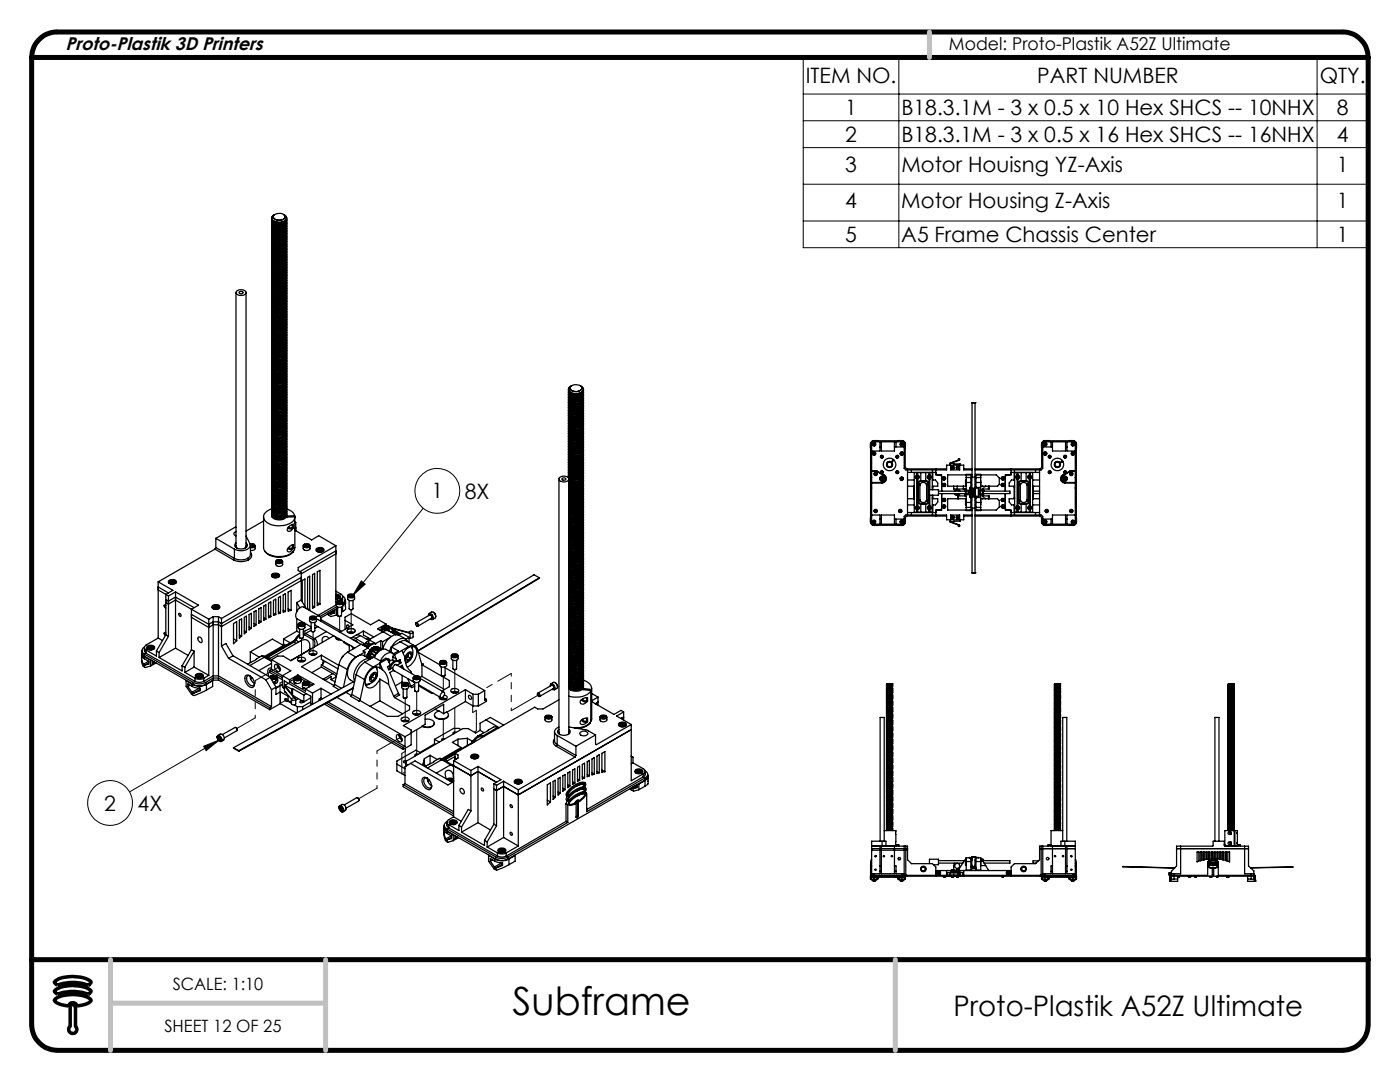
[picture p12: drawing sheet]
<svg xmlns="http://www.w3.org/2000/svg" width="279mm" height="216mm" viewBox="0 0 279 216" stroke-linecap="round" stroke-linejoin="round" font-family="sans-serif">
<defs><g id="words">
<text font-size="7.8" x="102.3" y="202.6">Subframe</text>
<text font-size="5.6" x="190.3" y="202.7">Proto-Plastik A52Z Ultimate</text>
<g font-size="4.2">
<text x="160.8" y="16.6">ITEM NO.</text>
<text x="207" y="16.6">PART NUMBER</text>
<text x="263.4" y="16.6">QTY.</text>
<text x="168.7" y="23">1</text>
<text x="179.9" y="23">B18.3.1M - 3 x 0.5 x 10 Hex SHCS -- 10NHX</text>
<text x="266.8" y="23">8</text>
<text x="168.7" y="28.3">2</text>
<text x="179.9" y="28.3">B18.3.1M - 3 x 0.5 x 16 Hex SHCS -- 16NHX</text>
<text x="266.8" y="28.3">4</text>
<text x="168.7" y="34.2">3</text>
<text x="179.9" y="34.2">Motor Houisng YZ-Axis</text>
<text x="266.8" y="34.2">1</text>
<text x="168.7" y="41.6">4</text>
<text x="179.9" y="41.6">Motor Housing Z-Axis</text>
<text x="266.8" y="41.6">1</text>
<text x="168.7" y="48.3">5</text>
<text x="179.9" y="48.3">A5 Frame Chassis Center</text>
<text x="266.8" y="48.3">1</text>
<text x="86.1" y="99.5">1</text>
<text x="92.8" y="99.6">8X</text>
<text x="20.8" y="161.7">2</text>
<text x="27.5" y="161.8">4X</text>
</g>
<text font-size="3.7" x="13.1" y="9.9">Proto-Plastik 3D Printers</text>
<text font-size="3.5" x="189.4" y="9.9">Model: Proto-Plastik A52Z Ultimate</text>
<g font-size="3.4">
<text x="34.5" y="197.5">SCALE: 1:10</text>
<text x="32.8" y="206">SHEET 12 OF 25</text>
</g>
</g></defs>
<g fill="none" stroke="#000" stroke-width=".2">
<path d="M160.3 11.5h112.7v37.9h-112.7zM160.3 18.8h112.7M179.4 11.5v37.9M262.9 11.5v37.9M160.3 24.1h112.7M160.3 29.5h112.7M160.3 36.8h112.7M160.3 44.1h112.7M72.1 115.9l.8 .7-2.5 2.2zM84.5 101.4l-14.1 17.4M40.6 148.9l3.1-1.2-2.6 2.1zM43.7 147.7l-17.8 10.3"/>
<circle cx="87.3" cy="97.9" r="4.5"/>
<circle cx="22" cy="160.2" r="4.5"/>
</g>
<path d="M10.9 197.7a6 6 0 0 1 5.2-.9 3.2 3.2 0 0 1 2.1 1 .79 .79 0 0 1-1.3 .4 10.7 10.7 0 0 0-5.5 .1l-.5-.4zM10.9 195.9a6 6 0 0 1 5.2-.9 3.2 3.2 0 0 1 2.1 1 .79 .79 0 0 1-1.3 .4 10.7 10.7 0 0 0-5.5 .1l-.5-.4zM11 199.4a7.1 7.1 0 0 1 7 0l.2 .2a1.36 1.36 0 0 1-1.1 .8l-1.7 .3a.9 .9 0 0 0-.9-.6 .9 .9 0 0 0-.8 .6 4.3 4.3 0 0 1-2.7-.9l-.1-.2zM14 204.8a.81 .81 0 0 0 0 1.2 .81 .81 0 0 0 1.1 0 .81 .81 0 0 0 0-1.2M14 201a.53 .53 0 0 1 .5-.6 .53 .53 0 0 1 .6 .6" fill="none" stroke="#000" stroke-width=".7" stroke-linecap="butt"/>
<path d="M11.4 6.4a5.1 5.1 0 0 0-5.1 5.1M267.9 6.4a5.1 5.1 0 0 1 5.1 5.1M6.3 204.5a5.2 5.2 0 0 0 5.1 5.1M273 204.5a5.2 5.2 0 0 1-5.1 5.1" fill="none" stroke="#000" stroke-width="1" stroke-linecap="butt"/>
<path d="M14 201v3.8M15.1 201v3.8" fill="none" stroke="#000" stroke-width=".7"/>
<path d="M11.4 6.4h256.5M6.3 191.5h266.7M6.3 204.5v-193h266.7v193M11.4 209.6h256.5" fill="none" stroke="#000" stroke-width="1"/>
<path d="M185.5 6.4v5.1M22 191.5v18.1M65 191.5v18.1M178.7 191.5v18.1M22 200.2h43" fill="none" stroke="#c0c0c0" stroke-width="1"/>
<path d="M72.1 115.9l.8 .7-2.5 2.2zM40.6 148.9l3.1-1.2-2.6 2.1z" fill="#000"/>
<g fill="none" stroke="#000" stroke-width=".25">
<path d="M47.1 58.4v50.7M47.2 58.2a1.3 1.3 0 0 1 1.9 .1 1.13 1.13 0 0 1-2 0zM47.7 58.3a.42 .42 0 0 1 .5-.2 .42 .42 0 0 1 .3 .4 .42 .42 0 0 1-.5 .1 .42 .42 0 0 1-.3-.3zM49.1 58.4v50.7M54.2 43.5a1.16 1.16 0 0 0 1.5 1.1l.8-.1a.87 .87 0 0 0 .7-1M54.2 44v.3a1.78 1.78 0 0 0 2.6 .6l.3-.3 .1-.6M54.2 43.9a1.44 1.44 0 0 0 1.9 1l.7-.2 .3-.4M54.2 44.6v.2a1.77 1.77 0 0 0 2.8 .5l.2-.7M54.2 44.4a1.42 1.42 0 0 0 1.9 1l.7-.2 .3-.4M54.2 44.9a1.04 1.04 0 0 0 1.2 1l1.1-.1 .6-.5M54.2 45.1a1.2 1.2 0 0 0 1.5 1.1l.8-.1a.87 .87 0 0 0 .7-1M54.2 45.6v.3a1.73 1.73 0 0 0 3 0v-.3"/>
<path d="M54.2 45.5a1.44 1.44 0 0 0 1.9 .9h.4a.93 .93 0 0 0 .7-.9M54.2 46.1v.3a1.77 1.77 0 0 0 2.8 .4l.2-.7M54.2 46a1.42 1.42 0 0 0 1.9 1l.7-.3 .3-.3M54.2 46.6v.3a1.77 1.77 0 0 0 2.8 .4l.2-.7M54.2 46.5a1.38 1.38 0 0 0 1.9 .9l.7-.2 .3-.3M54.2 47.1v.3a1.73 1.73 0 0 0 3 0v-.3M54.2 47a1.04 1.04 0 0 0 1.2 1l1.1-.1 .6-.5M54.2 47.7v.2a1.77 1.77 0 0 0 2.8 .5l.2-.7M54.2 47.5a1.42 1.42 0 0 0 1.9 1l.7-.2 .3-.4M54.2 48.2v.2a1.77 1.77 0 0 0 2.8 .5l.2-.7M54.2 48a1.38 1.38 0 0 0 1.9 1l.7-.2 .3-.4M54.2 48.6a1.04 1.04 0 0 0 1.2 .9h1.1l.6-.5"/>
<path d="M54.2 48.7a1.16 1.16 0 0 0 1.5 1.1l.8-.1a.87 .87 0 0 0 .7-1M54.2 49.2v.3a1.78 1.78 0 0 0 2.6 .6l.3-.4 .1-.5M54.2 49.1a1.44 1.44 0 0 0 1.9 1l.7-.3 .3-.3M54.2 49.7v.3a1.77 1.77 0 0 0 2.8 .4l.2-.7M54.2 49.6a1.42 1.42 0 0 0 1.9 1l.7-.2 .3-.4M54.2 50.1a1.04 1.04 0 0 0 1.2 1l1.1-.1 .6-.5M54.2 50.3a1.16 1.16 0 0 0 1.5 1.1l.8-.1a.87 .87 0 0 0 .7-1M54.2 50.8v.2a1.73 1.73 0 0 0 3 .1v-.3M54.2 50.7a1.44 1.44 0 0 0 1.9 .9l.4-.1a.93 .93 0 0 0 .7-.8M54.2 51.3v.2a1.77 1.77 0 0 0 2.8 .5l.2-.7M54.2 51.2a1.42 1.42 0 0 0 1.9 .9l.7-.2 .3-.4M54.2 51.8v.3a1.77 1.77 0 0 0 2.8 .4l.2-.7"/>
<path d="M54.2 51.7a1.38 1.38 0 0 0 1.9 .9l.7-.2 .3-.3M54.2 52.3v.3a1.73 1.73 0 0 0 3 0v-.3M54.2 52.2a1.04 1.04 0 0 0 1.2 1l1.1-.1 .6-.5M54.2 52.8v.3a1.77 1.77 0 0 0 2.8 .5l.2-.8M54.2 52.7a1.42 1.42 0 0 0 1.9 1l.7-.2 .3-.4M54.2 53.4v.2a1.77 1.77 0 0 0 2.8 .5l.2-.7M54.2 53.2a1.38 1.38 0 0 0 1.9 1l.7-.2 .3-.4M54.2 53.8a1.04 1.04 0 0 0 1.2 .9l1.1-.1 .6-.4M54.2 53.9a1.16 1.16 0 0 0 1.5 1.1l.8-.1a.88 .88 0 0 0 .7-1M54.2 54.4v.3a1.8 1.8 0 0 0 2.8 .4l.2-.7M54.2 54.3a1.44 1.44 0 0 0 1.9 .9l.7-.2 .3-.4M54.2 54.9v.3a1.77 1.77 0 0 0 2.8 .4l.2-.7"/>
<path d="M54.2 54.8a1.42 1.42 0 0 0 1.9 1l.7-.2 .3-.4M54.2 55.5a1.16 1.16 0 0 0 1.5 1.1l.8-.2a.87 .87 0 0 0 .7-.9M54.2 55.3a1.04 1.04 0 0 0 1.2 1l1.1-.1 .6-.5M54.2 56v.2a1.78 1.78 0 0 0 2.6 .6l.3-.3 .1-.5M54.2 55.8a1.44 1.44 0 0 0 1.9 1l.7-.2 .3-.4M54.2 56.5v.2a1.77 1.77 0 0 0 2.8 .5l.2-.7M54.2 56.3a1.42 1.42 0 0 0 1.9 1l.7-.2 .3-.4M54.2 56.9a1.38 1.38 0 0 0 1.9 .9l.7-.2 .3-.3M54.2 57a1.2 1.2 0 0 0 1.5 1.1l.8-.1a.87 .87 0 0 0 .7-1M54.2 57.5v.3a1.73 1.73 0 0 0 3 0v-.3M54.2 57.4a1.04 1.04 0 0 0 1.2 .9h1.1l.6-.5M54.2 58v.3a1.77 1.77 0 0 0 2.8 .4l.2-.7"/>
<path d="M54.2 57.9a1.42 1.42 0 0 0 1.9 1l.7-.2 .3-.4M54.2 58.4a1.38 1.38 0 0 0 1.9 1l.7-.2 .3-.4M54.2 58.6v.2a1.77 1.77 0 0 0 2.8 .5l.2-.7M54.2 59.1a1.16 1.16 0 0 0 1.5 1.1l.8-.1a.88 .88 0 0 0 .7-1M54.2 58.9a1.04 1.04 0 0 0 1.2 1l1.1-.1 .6-.5M54.2 59.6v.3a1.8 1.8 0 0 0 2.8 .4l.2-.7M54.2 59.4a1.42 1.42 0 0 0 1.9 1l.7-.2 .3-.4M54.2 60a1.42 1.42 0 0 0 1.9 1l.9-.4 .1-.2M54.3 44a1.39 1.39 0 0 0 1.8 .9l.7-.2 .3-.4M54.3 44.5a1.34 1.34 0 0 0 1.8 .9l.7-.2 .3-.4M54.3 45v.2a1.8 1.8 0 0 0 2.5 .5l.3-.4M54.3 45.5a1.39 1.39 0 0 0 1.8 .9l.3-.1a.85 .85 0 0 0 .8-.8"/>
<path d="M54.3 46a1.34 1.34 0 0 0 1.8 .9l.7-.2 .3-.3M54.3 46.5v.2a1.8 1.8 0 0 0 2.5 .5l.3-.3M54.3 47.6a1.38 1.38 0 0 0 1.8 .9l.7-.2 .3-.4M54.3 48.1v.2a1.8 1.8 0 0 0 2.5 .5l.3-.4M54.3 49.6v.2a1.8 1.8 0 0 0 2.5 .5l.3-.3M54.3 50.7a1.39 1.39 0 0 0 1.8 .9l.3-.1a.85 .85 0 0 0 .8-.8M54.3 51.2a1.34 1.34 0 0 0 1.8 .9l.7-.2 .3-.4M54.3 51.7v.2a1.8 1.8 0 0 0 2.5 .5l.3-.3M54.3 52.2a1.39 1.39 0 0 0 1.8 1l.7-.2 .3-.4M54.3 52.7a1.34 1.34 0 0 0 1.8 1 1.19 1.19 0 0 0 1-.6M54.3 53.3v.1a1.8 1.8 0 0 0 2.5 .6l.3-.4M54.3 54.8v.2a1.8 1.8 0 0 0 2.5 .5l.3-.3"/>
<path d="M54.3 55.9a1.39 1.39 0 0 0 1.8 .9l.7-.2 .3-.4M54.3 56.4a1.34 1.34 0 0 0 1.8 .9l.7-.2 .3-.4M54.3 56.9v.2a1.8 1.8 0 0 0 2.5 .5l.3-.3M54.3 57.4a1.39 1.39 0 0 0 1.8 .9l.7-.2 .3-.3M54.3 57.9a1.34 1.34 0 0 0 1.8 .9l.7-.2 .3-.3M54.3 58.5v.1a1.8 1.8 0 0 0 2.5 .6l.3-.4M54.3 59.5a1.38 1.38 0 0 0 1.8 .9l.7-.2 .3-.4M54.5 43.3a1.37 1.37 0 0 0 2.4 .2M54.6 43a1.41 1.41 0 0 1 2.3 .3 1.4 1.4 0 0 1-2.1 .4 .46 .46 0 0 1-.2-.7zM54.8 42.9a.73 .73 0 0 0-.5 .8 .73 .73 0 0 0 .7 .6l.7 .1 .7-.1 .7-.5M54.8 42.8a.74 .74 0 0 0-.6 .9 .74 .74 0 0 0 .8 .6l.7 .1 .8-.1 .6-.5M56.7 42.8l.2 .2a.62 .62 0 0 1 .2 .8"/>
<path d="M56.7 42.9l.1 .1a.6 .6 0 0 1 .3 .8M56.9 43.3v.2M57.2 44l-.1 .3M57.2 44.5l-.1 .3M57.2 45l-.1 .3M57.2 46l-.1 .4M57.2 46.5l-.1 .4M57.2 47.1l-.1 .3M57.2 47.6l-.1 .3M57.2 48.1l-.1 .3M57.2 48.6l-.1 .4M57.2 49.1l-.1 .4"/>
<path d="M57.2 49.6l-.1 .4M57.2 50.2l-.1 .3M57.2 51.2l-.1 .3M57.2 51.7l-.1 .4M57.2 52.2l-.1 .4M57.2 52.7l-.1 .4M57.2 53.3l-.1 .3M57.2 53.8l-.1 .4M57.2 54.3l-.1 .3M57.2 54.8l-.1 .4M57.2 55.4l-.1 .3M57.2 55.9l-.1 .3"/>
<path d="M57.2 56.4l-.1 .3M57.2 56.9l-.1 .4M57.2 57.4l-.1 .4M57.2 57.9l-.1 .4M57.2 58.5l-.1 .3M57.2 59l-.1 .3M57.2 59.5l-.1 .3M57.2 43.9l-.1 .4M57.2 44.4l-.1 .4M57.2 44.9l-.1 .4M57.2 47l-.1 .4M57.2 47.5l-.1 .4"/>
<path d="M57.2 48l-.1 .4M57.2 50.1l-.1 .4M57.2 53.2l-.1 .4M57.2 55.3l-.1 .4M57.2 55.8l-.1 .4M57.2 56.3l-.1 .4M57.2 58.4l-.1 .4M57.2 58.9l-.1 .4M57.2 59.4l-.1 .4M57.2 60l-.1 .4M54.2 60.1v.3a1.77 1.77 0 0 0 2.8 .4l.2-.7M54.2 60.6a1.16 1.16 0 0 0 1.5 1.1l.8-.1a.87 .87 0 0 0 .7-1"/>
<path d="M54.2 60.5a1.04 1.04 0 0 0 1.2 1l1.1-.1 .6-.5M54.2 61.1v.3a1.78 1.78 0 0 0 2.6 .6l.3-.3 .1-.6M54.2 61a1.44 1.44 0 0 0 1.9 1l.7-.2 .3-.4M54.2 61.7v.2a1.77 1.77 0 0 0 2.8 .5l.2-.7M54.2 61.5a1.42 1.42 0 0 0 1.9 1l.7-.2 .3-.4M54.2 62.1l.1 .2a1.8 1.8 0 0 0 2.5 .5l.3-.4a1.91 1.91 0 0 1-2.9-.1zM54.2 62.2a1.2 1.2 0 0 0 1.5 1.1l.8-.1a.87 .87 0 0 0 .7-1M54.2 62.7v.3a1.73 1.73 0 0 0 3 0v-.3M54.2 62.6a1.04 1.04 0 0 0 1.2 .9 1.36 1.36 0 0 0 1.8-.9M54.2 63.2v.3a1.77 1.77 0 0 0 2.8 .4l.2-.7M54.2 63.1a1.42 1.42 0 0 0 1.9 1l.7-.2 .3-.4M54.2 63.7v.3a1.77 1.77 0 0 0 2.8 .5l.2-.8"/>
<path d="M54.2 63.6a1.38 1.38 0 0 0 1.9 1l.7-.3 .3-.3M54.2 64.2v.3a1.73 1.73 0 0 0 3 .1v-.4M54.2 64.1a1.04 1.04 0 0 0 1.2 1l1.1-.1 .6-.5M54.2 64.8v.2a1.77 1.77 0 0 0 2.8 .5l.2-.7M54.2 64.6a1.42 1.42 0 0 0 1.9 1l.7-.2 .3-.4M54.2 65.3v.2a1.77 1.77 0 0 0 2.8 .5l.2-.7M54.2 65.2a1.42 1.42 0 0 0 1.9 .9l.9-.3 .1-.3M54.2 65.8a1.16 1.16 0 0 0 1.5 1.1l.8-.1a.87 .87 0 0 0 .7-1M54.2 65.7a1.04 1.04 0 0 0 1.2 .9h1.1l.6-.5M54.2 66.2a1.44 1.44 0 0 0 1.9 1l.7-.2 .3-.4M54.2 66.3v.3a1.78 1.78 0 0 0 2.6 .6l.3-.3 .1-.6M54.2 66.9v.2a1.77 1.77 0 0 0 2.8 .5l.2-.7"/>
<path d="M54.2 66.7a1.42 1.42 0 0 0 1.9 1l.7-.2 .3-.4M54.2 67.2a1.04 1.04 0 0 0 1.2 1l1.1-.1 .6-.5M54.2 67.4a1.2 1.2 0 0 0 1.5 1.1l.8-.1a.87 .87 0 0 0 .7-1M54.2 67.9v.3a1.73 1.73 0 0 0 3 0v-.3M54.2 67.8a1.44 1.44 0 0 0 1.9 .9h.4a.93 .93 0 0 0 .7-.9M54.2 68.4v.3a1.77 1.77 0 0 0 2.8 .4l.2-.7M54.2 68.3a1.42 1.42 0 0 0 1.9 1l.7-.3 .3-.3M54.2 68.9v.3a1.77 1.77 0 0 0 2.8 .4l.2-.7M54.2 68.8l.1 .2a1.8 1.8 0 0 0 2.5 .5l.3-.3a1.91 1.91 0 0 1-2.9-.2zM54.2 69.3a1.04 1.04 0 0 0 1.2 1l1.1-.1 .6-.5M54.2 69.4v.3a1.73 1.73 0 0 0 3 0v-.3M54.2 70v.2a1.77 1.77 0 0 0 2.8 .5l.2-.7"/>
<path d="M54.2 69.8a1.42 1.42 0 0 0 1.9 1l.7-.2 .3-.4M54.2 70.3a1.38 1.38 0 0 0 1.9 1l.7-.2 .3-.4M54.2 70.5v.2a1.77 1.77 0 0 0 2.8 .5l.2-.7M54.2 70.9a1.04 1.04 0 0 0 1.2 .9h1.1l.6-.5M54.2 71a1.16 1.16 0 0 0 1.5 1.1l.8-.1a.87 .87 0 0 0 .7-1M54.2 71.5v.3a1.78 1.78 0 0 0 2.6 .6l.3-.4 .1-.5M54.2 71.4a1.44 1.44 0 0 0 1.9 1l.7-.3 .3-.3M54.2 71.9a1.42 1.42 0 0 0 1.9 1l.7-.2 .3-.4M54.2 72v.3a1.77 1.77 0 0 0 2.8 .4l.2-.7M54.2 72.6a1.16 1.16 0 0 0 1.5 1.1l.8-.1a.87 .87 0 0 0 .7-1M54.2 72.4a1.04 1.04 0 0 0 1.2 1l1.1-.1 .6-.5M54.2 73a1.44 1.44 0 0 0 1.9 .9l.4-.1a.93 .93 0 0 0 .7-.8"/>
<path d="M54.2 73.1v.2a1.73 1.73 0 0 0 3 .1v-.3M54.2 73.6v.2a1.77 1.77 0 0 0 2.8 .5l.2-.7M54.2 73.4a1.42 1.42 0 0 0 1.9 1l.7-.2 .3-.4M54.2 74.1v.3a1.77 1.77 0 0 0 2.8 .4l.2-.7M54.2 74l.1 .2a1.8 1.8 0 0 0 2.5 .5l.3-.3a1.91 1.91 0 0 1-2.9-.2zM54.2 74.6v.3a1.73 1.73 0 0 0 3 0v-.3M54.2 74.5a1.04 1.04 0 0 0 1.2 1l1.1-.1 .6-.5M54.2 75a1.42 1.42 0 0 0 1.9 1l.7-.2 .3-.4M54.2 75.1v.3a1.77 1.77 0 0 0 2.8 .4l.2-.7M54.2 75.5a1.38 1.38 0 0 0 1.9 1l.7-.2 .3-.4M54.2 75.7v.2a1.77 1.77 0 0 0 2.8 .5l.2-.7M54.2 76.2a1.16 1.16 0 0 0 1.5 1.1l.8-.1a.88 .88 0 0 0 .7-1"/>
<path d="M54.2 76.1a1.04 1.04 0 0 0 1.2 .9l1.1-.1 .6-.5M54.2 76.7v.3a1.8 1.8 0 0 0 2.8 .4l.2-.7M54.2 76.6a1.44 1.44 0 0 0 1.9 .9l.7-.2 .3-.4M54.2 77.2v.3a1.77 1.77 0 0 0 2.8 .4l.2-.7M54.2 77.1a1.42 1.42 0 0 0 1.9 1l.7-.2 .3-.4M54.2 77.8a1.16 1.16 0 0 0 1.5 1l.8-.1a.87 .87 0 0 0 .7-.9M54.2 77.6a1.04 1.04 0 0 0 1.2 1l1.1-.1 .6-.5M54.2 78.2v.3a1.78 1.78 0 0 0 2.6 .6l.3-.3 .1-.6M54.2 78.1a1.44 1.44 0 0 0 1.9 1l.7-.2 .3-.4M54.2 78.6a1.42 1.42 0 0 0 1.9 1l.7-.2 .3-.4M54.2 78.8v.2a1.77 1.77 0 0 0 2.8 .5l.2-.7M54.2 79.3a1.2 1.2 0 0 0 1.5 1.1l.8-.1a.87 .87 0 0 0 .7-1"/>
<path d="M54.2 79.2a1.38 1.38 0 0 0 1.9 .9l.7-.2 .3-.3M54.2 79.7a1.04 1.04 0 0 0 1.2 .9h1.1l.6-.5M54.2 79.8v.3a1.73 1.73 0 0 0 3 0v-.3M54.3 60v.2a1.8 1.8 0 0 0 2.5 .5l.3-.3M54.3 61.1a1.39 1.39 0 0 0 1.8 .9l.7-.2 .3-.4M54.3 61.6a1.34 1.34 0 0 0 1.8 .9l.7-.2 .3-.4M54.3 62.6a1.39 1.39 0 0 0 1.8 .9l.3-.1a.85 .85 0 0 0 .8-.8M54.3 63.1a1.34 1.34 0 0 0 1.8 .9l.7-.2 .3-.3M54.3 63.6v.2a1.8 1.8 0 0 0 2.5 .5l.3-.3M54.3 64.2a1.39 1.39 0 0 0 1.8 .9l.7-.2 .3-.4M54.3 64.7a1.38 1.38 0 0 0 1.8 .9l.7-.2 .3-.4M54.3 65.2v.2a1.8 1.8 0 0 0 2.5 .5l.3-.4"/>
<path d="M54.3 66.3a1.39 1.39 0 0 0 1.8 .9l.7-.2 .3-.4M54.3 66.7a1.34 1.34 0 0 0 1.8 1l.7-.2 .3-.4M54.3 67.8a1.39 1.39 0 0 0 1.8 .9l.3-.1a.85 .85 0 0 0 .8-.8M54.3 68.3a1.34 1.34 0 0 0 1.8 .9l.7-.2 .3-.3M54.3 69.4a1.39 1.39 0 0 0 1.8 .9l.7-.2 .3-.4M54.3 69.8a1.38 1.38 0 0 0 1.8 1l.7-.2 .3-.4M54.3 70.4v.2a1.8 1.8 0 0 0 2.5 .5l.3-.4M54.3 71.9v.2a1.8 1.8 0 0 0 2.5 .5l.3-.3M54.3 73a1.39 1.39 0 0 0 1.8 .9l.3-.1a.85 .85 0 0 0 .8-.8M54.3 73.5a1.34 1.34 0 0 0 1.8 .9l.7-.2 .3-.4M54.3 74.5a1.39 1.39 0 0 0 1.8 1l.7-.3 .3-.3M54.3 75a1.34 1.34 0 0 0 1.8 1 1.19 1.19 0 0 0 1-.6"/>
<path d="M54.3 75.6v.1a1.8 1.8 0 0 0 2.5 .6l.3-.4M54.3 76.1a1.39 1.39 0 0 0 1.8 .9l.7-.2 .3-.4M54.3 77.1v.2a1.8 1.8 0 0 0 2.5 .5l.3-.3M54.3 78.2a1.39 1.39 0 0 0 1.8 .9l.7-.2 .3-.4M54.3 78.7a1.34 1.34 0 0 0 1.8 .9l.7-.2 .3-.4M54.3 79.7a1.39 1.39 0 0 0 1.8 .9l.7-.2 .3-.3M57.2 60.5l-.1 .4M57.2 61.1l-.1 .3M57.2 61.6l-.1 .3M57.2 62.1l-.1 .3M57.2 63.1l-.1 .4M57.2 63.6l-.1 .4"/>
<path d="M57.2 64.2l-.1 .3M57.2 64.7l-.1 .3M57.2 65.2l-.1 .3M57.2 65.7l-.1 .4M57.2 66.3l-.1 .3M57.2 66.7l-.1 .4M57.2 67.3l-.1 .3M57.2 68.3l-.1 .4M57.2 68.8l-.1 .4M57.2 69.4l-.1 .3M57.2 69.8l-.1 .4M57.2 70.4l-.1 .3"/>
<path d="M57.2 70.9l-.1 .4M57.2 71.4l-.1 .4M57.2 71.9l-.1 .4M57.2 72.5l-.1 .3M57.2 73.5l-.1 .3M57.2 74l-.1 .4M57.2 74.5l-.1 .4M57.2 75l-.1 .4M57.2 75.6l-.1 .3M57.2 76.1l-.1 .3M57.2 76.6l-.1 .3M57.2 77.1l-.1 .4"/>
<path d="M57.2 77.6l-.1 .4M57.2 78.2l-.1 .3M57.2 78.7l-.1 .3M57.2 79.2l-.1 .4M57.2 79.7l-.1 .4M57.2 61l-.1 .4M57.2 61.5l-.1 .4M57.2 64.1l-.1 .4M57.2 64.6l-.1 .4M57.2 66.2l-.1 .4M57.2 67.2l-.1 .4M57.2 69.3l-.1 .4"/>
<path d="M57.2 70.3l-.1 .4M57.2 72.4l-.1 .4M57.2 73.4l-.1 .4M57.2 75.5l-.1 .4M57.2 78.1l-.1 .4M57.2 78.6l-.1 .4M113.5 77.7a1.14 1.14 0 0 0 1.5 1.1 1.13 1.13 0 0 0 1.5-1.1M113.5 78.2a1.14 1.14 0 0 0 1.5 1.1l.7-.1a.94 .94 0 0 0 .8-1M113.5 78.1a1.04 1.04 0 0 0 1.1 1 1.3 1.3 0 0 0 1.8-1M113.5 78.6a1.03 1.03 0 0 0 1.1 1 1.34 1.34 0 0 0 1.8-1M113.5 78.7v.3a1.44 1.44 0 0 0 1.9 .8l.3-.1a.87 .87 0 0 0 .8-1M113.5 79.3v.2a1.44 1.44 0 0 0 1.9 .9l.8-.5 .3-.6"/>
<path d="M113.5 79.1a1.38 1.38 0 0 0 1.9 1l.3-.1a.85 .85 0 0 0 .7-.9M113.5 79.8a1.14 1.14 0 0 0 1.5 1.1l.7-.1a.94 .94 0 0 0 .8-1M113.5 79.7a1.42 1.42 0 0 0 1.9 .9l.3-.1a.86 .86 0 0 0 .7-.8 1.31 1.31 0 0 1-1.8 .9l-.7-.2a.7 .7 0 0 1-.4-.7zM113.5 78.1a1.44 1.44 0 0 0 1.9 1l.3-.1a.86 .86 0 0 0 .7-.9M113.5 78.6a1.66 1.66 0 0 0 2.7 .6l.2-.6M113.5 79.2a1.44 1.44 0 0 0 1.9 .9l.8-.4 .2-.5M113.8 77.4v.3l.4 .3M113.9 77.1a1.42 1.42 0 0 1 2.2 .4 1.39 1.39 0 0 1-2.3 0zM114 77a.75 .75 0 0 0-.5 .9 .75 .75 0 0 0 .8 .6 1.68 1.68 0 0 0 2.2-.8l-.2-.4-.4-.3a.72 .72 0 0 1 .5 .8 .72 .72 0 0 1-.7 .6 1.79 1.79 0 0 1-2.2-.6l.1-.4 .3-.4M116.1 77.4a1.33 1.33 0 0 1-1.9 .6M54.2 80.3v.3a1.77 1.77 0 0 0 2.8 .4l.2-.7M54.2 80.2a1.42 1.42 0 0 0 1.9 1l.7-.2 .3-.4"/>
<path d="M54.2 80.9v.2a1.77 1.77 0 0 0 2.8 .5l.2-.7M54.2 80.7l.1 .2a1.8 1.8 0 0 0 2.5 .6l.3-.4a1.91 1.91 0 0 1-2.9-.2zM54.2 81.4a1.16 1.16 0 0 0 1.5 1.1l.8-.1a.88 .88 0 0 0 .7-1M54.2 81.2a1.04 1.04 0 0 0 1.2 1l1.1-.1 .6-.5M54.2 81.9v.3a1.8 1.8 0 0 0 2.8 .4l.2-.7M54.2 81.7a1.42 1.42 0 0 0 1.9 1l.7-.2 .3-.4M54.2 82.4v.3a1.77 1.77 0 0 0 2.8 .4l.2-.7M54.2 82.3a1.42 1.42 0 0 0 1.9 1l.9-.4 .1-.2M54.2 82.8a1.04 1.04 0 0 0 1.2 .9h1.1l.6-.5M54.2 82.9a1.16 1.16 0 0 0 1.5 1.1l.8-.1a.87 .87 0 0 0 .7-1M54.2 83.4v.3a1.78 1.78 0 0 0 2.6 .6l.3-.3 .1-.6M54.2 83.3a1.44 1.44 0 0 0 1.9 1l.7-.2 .3-.4"/>
<path d="M54.2 84v.2a1.77 1.77 0 0 0 2.8 .5l.2-.7M54.2 83.8a1.42 1.42 0 0 0 1.9 1l.7-.2 .3-.4M54.2 84.5a1.2 1.2 0 0 0 1.5 1.1l.8-.1a.87 .87 0 0 0 .7-1M54.2 84.3a1.38 1.38 0 0 0 1.9 1l.7-.2 .3-.4M54.2 85v.3a1.73 1.73 0 0 0 3 0v-.3M54.2 84.9a1.04 1.04 0 0 0 1.2 .9 1.36 1.36 0 0 0 1.8-.9M54.2 85.5v.3a1.77 1.77 0 0 0 2.8 .4l.2-.7M54.2 85.4a1.42 1.42 0 0 0 1.9 1l.7-.3 .3-.3M54.2 86v.3a1.77 1.77 0 0 0 2.8 .4l.2-.7M54.2 85.9l.1 .2a1.8 1.8 0 0 0 2.5 .5l.3-.3a1.91 1.91 0 0 1-2.9-.2zM54.2 86.5v.3a1.73 1.73 0 0 0 3 .1v-.4M54.2 86.4a1.04 1.04 0 0 0 1.2 1l1.1-.1 .6-.5"/>
<path d="M54.2 87.1v.2a1.77 1.77 0 0 0 2.8 .5l.2-.7M54.2 86.9a1.42 1.42 0 0 0 1.9 1l.7-.2 .3-.4M54.2 87.5a1.42 1.42 0 0 0 1.9 .9l.9-.3 .1-.3M54.2 87.6v.2a1.77 1.77 0 0 0 2.8 .5l.2-.7M54.2 88.1a1.16 1.16 0 0 0 1.5 1.1l.8-.1a.87 .87 0 0 0 .7-1M54.2 88a1.04 1.04 0 0 0 1.2 .9h1.1l.6-.5M54.2 88.6v.3a1.78 1.78 0 0 0 2.6 .6l.3-.4 .1-.5M54.2 88.5a1.44 1.44 0 0 0 1.9 1l.7-.2 .3-.4M54.2 89a1.42 1.42 0 0 0 1.9 1l.7-.2 .3-.4M54.2 89.1v.3a1.77 1.77 0 0 0 2.8 .5l.2-.8M54.2 89.7a1.2 1.2 0 0 0 1.5 1.1l.8-.1a.87 .87 0 0 0 .7-1M54.2 89.5a1.04 1.04 0 0 0 1.2 1l1.1-.1 .6-.5"/>
<path d="M54.2 90.2v.3a1.73 1.73 0 0 0 3 0v-.3M54.2 90.1a1.44 1.44 0 0 0 1.9 .9l.4-.1a.93 .93 0 0 0 .7-.8M54.2 90.6a1.42 1.42 0 0 0 1.9 .9l.7-.2 .3-.4M54.2 90.7v.2a1.77 1.77 0 0 0 2.8 .5l.2-.7M54.2 91.2v.3a1.77 1.77 0 0 0 2.8 .4l.2-.7M54.2 91.1a1.38 1.38 0 0 0 1.9 .9l.7-.2 .3-.3M54.2 91.7v.3a1.73 1.73 0 0 0 3 0v-.3M54.2 91.6a1.04 1.04 0 0 0 1.2 1l1.1-.1 .6-.5M54.2 92.1a1.42 1.42 0 0 0 1.9 1l.7-.2 .3-.4M54.2 92.3v.2a1.77 1.77 0 0 0 2.8 .5l.2-.7M54.2 92.8v.2a1.77 1.77 0 0 0 2.8 .5l.2-.7M54.2 92.6l.1 .3a1.8 1.8 0 0 0 2.5 .5l.3-.4a1.91 1.91 0 0 1-2.9-.1z"/>
<path d="M54.2 93.3a1.16 1.16 0 0 0 1.5 1.1l.8-.1a.87 .87 0 0 0 .7-1M54.2 93.2a1.04 1.04 0 0 0 1.2 .9h1.1l.6-.5M54.2 93.8v.3a1.78 1.78 0 0 0 2.6 .6l.3-.4 .1-.5M54.2 93.7a1.44 1.44 0 0 0 1.9 1l.7-.3 .3-.3M54.2 94.3v.3a1.77 1.77 0 0 0 2.8 .4l.2-.7M54.2 94.2a1.42 1.42 0 0 0 1.9 1l.7-.2 .3-.4M54.2 94.9a1.16 1.16 0 0 0 1.5 1.1l.8-.2a.87 .87 0 0 0 .7-.9M54.2 94.7a1.04 1.04 0 0 0 1.2 1l1.1-.1 .6-.5M54.2 95.2a1.44 1.44 0 0 0 1.9 1l.4-.1a.93 .93 0 0 0 .7-.9M54.2 95.4v.2a1.73 1.73 0 0 0 3 .1v-.3M54.2 95.7a1.42 1.42 0 0 0 1.9 1l.7-.2 .3-.4M54.2 95.9v.2a1.77 1.77 0 0 0 2.8 .5l.2-.7"/>
<path d="M54.2 96.4v.3a1.77 1.77 0 0 0 2.8 .4l.2-.7M54.2 96.3a1.38 1.38 0 0 0 1.9 .9l.7-.2 .3-.3M54.2 96.9v.3a1.73 1.73 0 0 0 3 0v-.3M54.2 96.8a1.04 1.04 0 0 0 1.2 1l1.1-.1 .6-.5M54.2 97.3a1.42 1.42 0 0 0 1.9 1l.7-.2 .3-.4M54.2 97.4v.3a1.77 1.77 0 0 0 2.8 .4l.2-.7M54.2 98v.2a1.77 1.77 0 0 0 2.8 .5l.2-.7M54.2 97.8l.1 .2a1.8 1.8 0 0 0 2.5 .6l.3-.4a1.91 1.91 0 0 1-2.9-.2zM54.2 98.5a1.16 1.16 0 0 0 1.5 1.1l.8-.1a.88 .88 0 0 0 .7-1M54.2 98.4a1.04 1.04 0 0 0 1.2 .9l1.1-.1 .6-.5M54.2 99v.3a1.8 1.8 0 0 0 2.8 .4l.2-.7M54.2 98.9a1.44 1.44 0 0 0 1.9 .9l.7-.2 .3-.4"/>
<path d="M54.2 99.4a1.42 1.42 0 0 0 1.9 1l.7-.2 .3-.4M54.2 99.5v.3a1.77 1.77 0 0 0 2.8 .4l.2-.7M54.2 99.9a1.04 1.04 0 0 0 1.2 1l1.1-.1 .6-.5M54.3 80.2a1.34 1.34 0 0 0 1.8 .9l.7-.2 .3-.3M54.3 81.3a1.39 1.39 0 0 0 1.8 .9l.7-.2 .3-.4M54.3 81.8a1.38 1.38 0 0 0 1.8 .9l.7-.2 .3-.4M54.3 82.3v.2a1.8 1.8 0 0 0 2.5 .5l.3-.3M54.3 82.8v.2a1.76 1.76 0 0 0 2.5 .5l.3-.3M54.3 83.4a1.39 1.39 0 0 0 1.8 .9l.7-.2 .3-.4M54.3 83.9a1.34 1.34 0 0 0 1.8 .9l.7-.2 .3-.4M54.3 84.9a1.39 1.39 0 0 0 1.8 .9l.3-.1a.85 .85 0 0 0 .8-.8M54.3 85.4a1.34 1.34 0 0 0 1.8 .9l.7-.2 .3-.3"/>
<path d="M54.3 86.5a1.39 1.39 0 0 0 1.8 .9l.7-.2 .3-.4M54.3 87a1.38 1.38 0 0 0 1.8 .9l.7-.2 .3-.4M54.3 87.5v.2a1.8 1.8 0 0 0 2.5 .5l.3-.4M54.3 88a1.39 1.39 0 0 0 1.8 .9l.7-.2 .3-.3M54.3 88.5a1.39 1.39 0 0 0 1.8 1l.7-.2 .3-.4M54.3 89a1.34 1.34 0 0 0 1.8 1l.7-.3 .3-.3M54.3 90.1a1.39 1.39 0 0 0 1.8 .9l.3-.1a.85 .85 0 0 0 .8-.8M54.3 90.6a1.34 1.34 0 0 0 1.8 .9l.7-.2 .3-.4M54.3 91.7a1.39 1.39 0 0 0 1.8 .9l.7-.2 .3-.4M54.3 92.1a1.38 1.38 0 0 0 1.8 1l.7-.2 .3-.4M54.3 93.2a1.39 1.39 0 0 0 1.8 .9l.7-.2 .3-.3M54.3 94.2v.2a1.8 1.8 0 0 0 2.5 .5l.3-.3"/>
<path d="M54.3 94.8v.1a1.8 1.8 0 0 0 2.5 .6l.3-.4M54.3 95.3a1.39 1.39 0 0 0 1.8 .9l.3-.1a.85 .85 0 0 0 .8-.8M54.3 95.8a1.34 1.34 0 0 0 1.8 .9l.7-.2 .3-.4M54.3 96.8a1.39 1.39 0 0 0 1.8 1l.7-.3 .3-.3M54.3 97.3a1.34 1.34 0 0 0 1.8 .9 1.19 1.19 0 0 0 1-.5M54.3 98.4a1.39 1.39 0 0 0 1.8 .9l.7-.2 .3-.4M54.3 99.4v.2a1.8 1.8 0 0 0 2.5 .5l.3-.3M54.3 99.9v.2a1.76 1.76 0 0 0 2.5 .5l.3-.3M57.2 80.2l-.1 .4M57.2 80.8l-.1 .3M57.2 81.3l-.1 .3M57.2 81.8l-.1 .3"/>
<path d="M57.2 82.3l-.1 .4M57.2 82.8l-.1 .4M57.2 83.4l-.1 .3M57.2 83.9l-.1 .3M57.2 84.4l-.1 .3M57.2 85.4l-.1 .4M57.2 85.9l-.1 .4M57.2 86.5l-.1 .3M57.2 87l-.1 .3M57.2 87.5l-.1 .3M57.2 88l-.1 .4M57.2 88.5l-.1 .4"/>
<path d="M57.2 89l-.1 .4M57.2 89.6l-.1 .3M57.2 90.6l-.1 .3M57.2 91.1l-.1 .4M57.2 91.7l-.1 .3M57.2 92.1l-.1 .4M57.2 92.7l-.1 .3M57.2 93.2l-.1 .4M57.2 93.7l-.1 .4M57.2 94.2l-.1 .4M57.2 94.8l-.1 .3M57.2 95.8l-.1 .3"/>
<path d="M57.2 96.3l-.1 .4M57.2 96.8l-.1 .4M57.2 97.3l-.1 .4M57.2 97.9l-.1 .3M57.2 98.4l-.1 .3M57.2 98.9l-.1 .3M57.2 99.4l-.1 .4M57.2 99.9l-.1 .4M57.2 80.7l-.1 .4M57.2 81.2l-.1 .4M57.2 81.7l-.1 .4M57.2 83.3l-.1 .4"/>
<path d="M57.2 83.8l-.1 .4M57.2 84.3l-.1 .4M57.2 86.4l-.1 .4M57.2 86.9l-.1 .4M57.2 89.5l-.1 .4M57.2 91.6l-.1 .4M57.2 92.6l-.1 .4M57.2 94.7l-.1 .4M57.2 95.7l-.1 .4M57.2 97.8l-.1 .4M111.5 95.6v50.7M111.7 95.3a1.22 1.22 0 0 1 1.8 .3 1.17 1.17 0 0 1-2 0z"/>
<path d="M112.2 95.5a.39 .39 0 0 1 .4-.2 .39 .39 0 0 1 .3 .4 .39 .39 0 0 1-.5 .1 .39 .39 0 0 1-.2-.3zM113.5 95.3h.1M113.5 80.3v.2a1.44 1.44 0 0 0 1.9 .9l.3-.1a.87 .87 0 0 0 .8-1M113.5 80.2a1.03 1.03 0 0 0 1.1 .9 1.34 1.34 0 0 0 1.8-.9M113.5 80.8v.3a1.44 1.44 0 0 0 1.9 .8l.3-.1a.87 .87 0 0 0 .8-1M113.5 80.7a1.38 1.38 0 0 0 1.9 .9h.3a.85 .85 0 0 0 .7-.9M113.5 81.3a1.14 1.14 0 0 0 1.5 1.1l.7-.1a.94 .94 0 0 0 .8-1M113.5 81.2a1.42 1.42 0 0 0 1.9 1l.3-.1a.86 .86 0 0 0 .7-.9 1.31 1.31 0 0 1-1.8 1l-.7-.2a.7 .7 0 0 1-.4-.8zM113.5 81.8v.3a1.78 1.78 0 0 0 2.5 .6 .83 .83 0 0 0 .5-.9M113.5 81.7a1.38 1.38 0 0 0 1.9 1l.6-.3a.61 .61 0 0 0 .4-.7 1.35 1.35 0 0 1-1.8 1l-.7-.2a.7 .7 0 0 1-.4-.8zM113.5 82.4v.2a1.44 1.44 0 0 0 1.9 .9l.3-.1a.87 .87 0 0 0 .8-1M113.5 82.2a1.38 1.38 0 0 0 1.9 1l.6-.2a.63 .63 0 0 0 .4-.8"/>
<path d="M113.5 82.8a1.42 1.42 0 0 0 1.9 .9l.3-.1a.86 .86 0 0 0 .7-.8 1.35 1.35 0 0 1-1.8 .9h-.3a.91 .91 0 0 1-.8-.9zM113.5 82.9a1.14 1.14 0 0 0 1.5 1.1 1.13 1.13 0 0 0 1.5-1.1M113.5 83.4a1.14 1.14 0 0 0 1.5 1.1l.7-.1a.94 .94 0 0 0 .8-1M113.5 83.3a1.04 1.04 0 0 0 1.1 .9 1.3 1.3 0 0 0 1.8-.9M113.5 83.9v.3a1.44 1.44 0 0 0 1.9 .8l.3-.1a.87 .87 0 0 0 .8-1M113.5 83.8a1.03 1.03 0 0 0 1.1 1 1.34 1.34 0 0 0 1.8-1M113.5 84.5v.2a1.44 1.44 0 0 0 1.9 .8l.8-.4 .3-.6M113.5 84.3a1.38 1.38 0 0 0 1.9 1l.3-.1a.85 .85 0 0 0 .7-.9M113.5 84.8a1.42 1.42 0 0 0 1.9 1l.3-.1a.86 .86 0 0 0 .7-.8 1.31 1.31 0 0 1-1.8 .9l-.7-.2a.7 .7 0 0 1-.4-.8zM113.5 84.9a1.14 1.14 0 0 0 1.5 1.2l.7-.1a.94 .94 0 0 0 .8-1.1M113.5 85.5v.2a1.44 1.44 0 0 0 1.9 .9l.3-.1a.87 .87 0 0 0 .8-1M113.5 85.3a1.03 1.03 0 0 0 1.1 1 1.34 1.34 0 0 0 1.8-1"/>
<path d="M113.5 85.9a1.38 1.38 0 0 0 1.9 .9l.3-.1a.85 .85 0 0 0 .7-.8M113.5 86v.3a1.44 1.44 0 0 0 1.9 .8l.8-.4 .3-.7M113.5 86.4a1.42 1.42 0 0 0 1.9 .9l.3-.1a.86 .86 0 0 0 .7-.8 1.31 1.31 0 0 1-1.8 .9l-.7-.1a.7 .7 0 0 1-.4-.8zM113.5 86.5a1.14 1.14 0 0 0 1.5 1.1l.7-.1a.94 .94 0 0 0 .8-1M113.5 87v.3a1.78 1.78 0 0 0 2.5 .6 .83 .83 0 0 0 .5-.9M113.5 86.9a1.42 1.42 0 0 0 1.9 .9l.6-.2a.61 .61 0 0 0 .4-.7 1.35 1.35 0 0 1-1.8 1l-.7-.2a.72 .72 0 0 1-.4-.8zM113.5 87.6v.2a1.44 1.44 0 0 0 1.9 .9l.3-.2a.87 .87 0 0 0 .8-.9M113.5 87.4a1.38 1.38 0 0 0 1.9 1l.3-.1a.85 .85 0 0 0 .7-.9M113.5 88.1a1.14 1.14 0 0 0 1.5 1.1 1.13 1.13 0 0 0 1.5-1.1M113.5 87.9a1.42 1.42 0 0 0 1.9 1l.3-.1a.86 .86 0 0 0 .7-.8 1.35 1.35 0 0 1-1.8 .9h-.3a.91 .91 0 0 1-.8-1zM113.5 88.6a1.14 1.14 0 0 0 1.5 1.1l.7-.1a.94 .94 0 0 0 .8-1M113.5 88.5a1.04 1.04 0 0 0 1.1 .9 1.3 1.3 0 0 0 1.8-.9"/>
<path d="M113.5 89.1v.3a1.44 1.44 0 0 0 1.9 .8l.3-.1a.87 .87 0 0 0 .8-1M113.5 89a1.38 1.38 0 0 0 1.9 .9l.6-.2a.63 .63 0 0 0 .4-.7M113.5 89.6v.3a1.75 1.75 0 0 0 2.7 .4l.3-.7M113.5 89.5a1.38 1.38 0 0 0 1.9 1l.3-.1a.85 .85 0 0 0 .7-.9M113.5 90.1a1.14 1.14 0 0 0 1.5 1.2l.7-.1a.94 .94 0 0 0 .8-1.1M113.5 90a1.04 1.04 0 0 0 1.1 1 1.3 1.3 0 0 0 1.8-1M113.5 90.5a1.03 1.03 0 0 0 1.1 1 1.34 1.34 0 0 0 1.8-1M113.5 90.7v.2a1.44 1.44 0 0 0 1.9 .9l.3-.1a.87 .87 0 0 0 .8-1M113.5 91.1a1.38 1.38 0 0 0 1.9 .9l.3-.1a.85 .85 0 0 0 .7-.8M113.5 91.2v.2a1.44 1.44 0 0 0 1.9 .9l.8-.4 .3-.7M113.5 91.6a1.42 1.42 0 0 0 1.9 .9l.3-.1a.86 .86 0 0 0 .7-.8 1.31 1.31 0 0 1-1.8 .9l-.7-.1a.7 .7 0 0 1-.4-.8zM113.5 91.7a1.14 1.14 0 0 0 1.5 1.1l.7-.1a.94 .94 0 0 0 .8-1"/>
<path d="M113.5 92.2v.3a1.44 1.44 0 0 0 1.9 .8l.3-.1a.92 .92 0 0 0 .8-1M113.5 92.1a1.03 1.03 0 0 0 1.1 1 1.34 1.34 0 0 0 1.8-1M113.5 92.7v.3a1.44 1.44 0 0 0 1.9 .8l.3-.1a.87 .87 0 0 0 .8-1M113.5 92.6a1.38 1.38 0 0 0 1.9 1l.3-.1a.85 .85 0 0 0 .7-.9M113.5 93.3a1.14 1.14 0 0 0 1.5 1.1 1.13 1.13 0 0 0 1.5-1.1M113.5 93.1a1.42 1.42 0 0 0 1.9 1l.3-.1a.86 .86 0 0 0 .7-.8 1.35 1.35 0 0 1-1.8 .9l-.7-.2a.7 .7 0 0 1-.4-.8zM113.5 93.8a1.14 1.14 0 0 0 1.5 1.1l.7-.1a.94 .94 0 0 0 .8-1M113.5 93.7a1.04 1.04 0 0 0 1.1 .9 1.35 1.35 0 0 0 1.8-.9M113.5 94.3v.2a1.44 1.44 0 0 0 1.9 .9l.3-.1a.87 .87 0 0 0 .8-1M113.5 94.2a1.38 1.38 0 0 0 1.9 .9l.6-.2a.63 .63 0 0 0 .4-.7M113.5 94.8v.3a1.75 1.75 0 0 0 2.7 .4l.3-.7M113.5 94.7a1.42 1.42 0 0 0 1.9 .9l.3-.1a.86 .86 0 0 0 .7-.8 1.35 1.35 0 0 1-1.8 1l-.3-.1a.91 .91 0 0 1-.8-.9z"/>
<path d="M113.5 80.2a1.66 1.66 0 0 0 2.7 .5l.2-.5M113.5 80.7a1.44 1.44 0 0 0 1.9 .9l.8-.4 .2-.5M113.5 82.3a1.66 1.66 0 0 0 2.7 .5l.2-.5M113.5 83.3a1.44 1.44 0 0 0 1.9 .9l.6-.2a.6 .6 0 0 0 .4-.7M113.5 83.8a1.66 1.66 0 0 0 2.7 .5l.2-.5M113.5 84.3a1.44 1.44 0 0 0 1.9 1l.3-.1a.86 .86 0 0 0 .7-.9M113.5 85.4a1.66 1.66 0 0 0 2.7 .5l.2-.5M113.5 85.9a1.44 1.44 0 0 0 1.9 .9l.8-.4 .2-.5M113.5 87.5a1.66 1.66 0 0 0 2.7 .5l.2-.5M113.5 88.5a1.44 1.44 0 0 0 1.9 .9l.6-.2a.6 .6 0 0 0 .4-.7M113.5 89a1.66 1.66 0 0 0 2.7 .5l.2-.5M113.5 89.5a1.44 1.44 0 0 0 1.9 1l.3-.2a.86 .86 0 0 0 .7-.8"/>
<path d="M113.5 90.1a1.44 1.44 0 0 0 1.9 .9l.3-.1a.86 .86 0 0 0 .7-.8M113.5 90.6a1.66 1.66 0 0 0 2.7 .5l.2-.5M113.5 91.1a1.44 1.44 0 0 0 1.9 .9l.8-.4 .2-.5M113.5 92.1a1.44 1.44 0 0 0 1.9 .9l.6-.2a.61 .61 0 0 0 .4-.7M113.5 92.6a1.66 1.66 0 0 0 2.7 .6l.2-.6M113.5 93.7a1.4 1.4 0 0 0 1.9 .9l.6-.2a.6 .6 0 0 0 .4-.7M113.5 94.2a1.66 1.66 0 0 0 2.7 .5l.2-.5M113.5 95.2v.2M113.5 98.7a1.98 1.98 0 0 0 2.9 0v-.4a1.07 1.07 0 0 1-1.4 1l-1.1-.2-.4-.4M113.5 99.2a1.98 1.98 0 0 0 2.9 0v-.4a1.35 1.35 0 0 1-1.8 1l-.7-.2-.4-.3M113.5 95.6v50.7M116.4 95.2a1.3 1.3 0 0 1-1.8 1l-.7-.2-.4-.4"/>
<path d="M116.4 95.7a1.34 1.34 0 0 1-1.8 1l-.7-.2-.4-.3a2.04 2.04 0 0 0 2.9-.1v-.4M116.4 96.2a1.07 1.07 0 0 1-1.4 1h-.7l-.8-.5a2.04 2.04 0 0 0 2.9-.1v-.3M116.4 96.8a1.3 1.3 0 0 1-1.8 .9l-.7-.2-.4-.3M116.4 97.3a1.34 1.34 0 0 1-1.8 .9l-.7-.1-.4-.4M116.4 97.8a1.07 1.07 0 0 1-1.4 1l-.7-.1-.8-.5a1.95 1.95 0 0 0 2.9-.1v-.3M116.4 99.3a1.07 1.07 0 0 1-1.4 1h-.7l-.8-.5a2.04 2.04 0 0 0 2.9-.1v-.3M116.4 95.2a1.47 1.47 0 0 1-2.1 .9l-.8-.5M116.4 96.8a1.47 1.47 0 0 1-2.1 .8l-.8-.4M116.4 97.3a1.35 1.35 0 0 1-1.8 .9l-.6-.2-.5-.3M116.5 95.3a1.36 1.36 0 0 1-1.9 1.1l-.7-.2-.4-.3M116.5 95.8v.3a1.77 1.77 0 0 1-2.8 .5l-.2-.2M116.5 96.4a1.46 1.46 0 0 1-2.2 1l-.8-.5"/>
<path d="M116.5 96.9a1.36 1.36 0 0 1-1.9 1.1l-.7-.2-.4-.4M116.5 97.4a1.13 1.13 0 0 1-1.5 1.1l-1.1-.2-.4-.3M116.5 97.9v.3a1.77 1.77 0 0 1-2.8 .5l-.2-.2M116.5 98.5a1.37 1.37 0 0 1-1.9 1.1l-.7-.3-.4-.3M116.5 99a1.36 1.36 0 0 1-1.9 1.1l-.7-.2-.4-.4M116.5 99.5v.2a1.77 1.77 0 0 1-2.8 .5l-.2-.2M173.7 89.4h.1M173.7 95.3v2.1M173.7 97.4v6.7a.72 .72 0 0 0 .7 .7h5.6a.72 .72 0 0 0 .7-.7v-.8l.3-.3h7.9M173.7 97.4h.3M173.7 95.3h.3M173.8 95.3v2.1"/>
<path d="M174 96.3h2M174 94.1h.8M174 93.9h.8M174 96.4h2M174.4 90.4l.2 .1-.1 .1h-.1zM174.4 88.5h.1v.3h-.1zM174.7 94.4h.1v.3l-.2-.1zM174.8 94.1h.2M174.8 93.9l.2 .1M174.8 93.9v.2M175 94.1l1.4 .8M175 94l.8 .5 .7 .3"/>
<path d="M175 94v.1M175.2 87.9h-.7a.73 .73 0 0 0-.8 .8M175.6 88.2v1.8h-1.6M175.6 89.2h.3M175.9 88.2v1.8h2.6v-1.8M175.9 91l.2 .1-.1 .2h-.1zM175.9 94.1l.2 .1-.1 .2h-.1zM176 96.3v.1M176.4 94.9a.75 .75 0 0 1 .4 .8 .75 .75 0 0 1-.8 .6M176.5 94.8l.3 .4 .1 .3M176.5 94.8l-.1 .1M176.8 95.5h.1"/>
<path d="M176.9 95.5a.98 .98 0 0 1-.9 .9M177.9 92.2l.4-.5a1.25 1.25 0 0 0-2.1 .6 1.25 1.25 0 0 0 1.6 1.5 1.25 1.25 0 0 0 .6-2l-.4 .5M178.2 91.8l.1 .1M178.3 91.7l.1 .1M178.5 89.2h1.9M178.8 88.2v1M179 91l.2 .1-.1 .2h-.1zM179 94.1l.2 .1-.1 .2-.2-.2zM179.2 87.9h.7a.73 .73 0 0 1 .8 .8v.7M179.9 95.4l.2 .1-.1 .1h-.1zM179.9 90.4l.2 .1-.1 .1h-.1zM179.9 88.5h.1v.3l-.2-.1z"/>
<path d="M181.1 93.8v9M181.1 95.8h1.4M181.1 97h1.4M181.1 99.5h1.4M181.1 94.3h5.7M181.9 93.8v.5M182.4 97.2h.1M182.4 99.3h.1M182.4 97v2.5M183 94.8l-.3 .3 .3 .5M183 95.6h.1M183 94.8h.1"/>
<path d="M183 94.3v.5M183 95.1h.2v.2l-.1 .1zM183 95.6v5.4M183.1 94.8a.41 .41 0 0 1 .4 .4 .41 .41 0 0 1-.4 .4M183.1 94.3h.7M183.1 96.4l.2 .2M183.1 96.8h.2M183.1 96.4v.4M183.1 99.7v.4M183.1 99.7h.2M183.1 94.3h-.6v7.9h.6M183.1 94.3v.5"/>
<path d="M183.1 95.6v.8M183.1 96.8v2.9M183.3 99.9l-.2 .2M183.3 96.6v.2M183.3 99.7v.2M183.3 96.6h.4M183.3 96.5v.1M183.3 96.8v2.9M183.3 99.9v.1M183.3 99.9h.4M183.3 96.8h.3M183.3 99.7h.3"/>
<path d="M183.6 99.7l.1 .2M183.6 96.8v2.9M183.7 96.6a.73 .73 0 0 1 1.2 0M183.7 99.9a.73 .73 0 0 0 1.2 0M183.7 96.6l-.1 .2M183.8 95.9a.42 .42 0 0 0-.5 .1 .42 .42 0 0 0-.1 .5h.1M183.8 96.1l-.4 .1-.1 .3M183.8 95.9v.2M183.8 94.3h.9M183.8 95.9h.9M183.8 94.3v1.6M183.8 96.1h.9"/>
<path d="M184.7 95.9l.2 .1a.33 .33 0 0 1 .4 .1 .33 .33 0 0 1-.1 .4M184.7 94.3h.7M184.7 95.9v.2M184.7 96.1l.4 .1 .1 .3M184.7 94.3v1.6M184.9 96.6v.2M184.9 96.6h.3M184.9 99.9h.3M184.9 99.7v.2M184.9 96.8v2.9M184.9 96.8h.3M184.9 99.7h.3"/>
<path d="M185.2 99.9l.2 .2M185.2 99.7v.2M185.2 96.6v.2M185.2 96.8h.2M185.2 99.7h.2M185.2 96.5v.1M185.2 96.8v2.9M185.2 99.9v.1M185.4 95.1l.2 .1-.1 .1h-.1zM185.4 94.8a.41 .41 0 0 0-.3 .4 .41 .41 0 0 0 .3 .4M185.4 96.4l-.2 .2M185.4 96.4v.4"/>
<path d="M185.4 99.7v.4M185.4 94.8h.2M185.4 94.3h.7v3.4M185.4 94.3v.5M185.4 95.6v.8M185.4 96.8v2.9M185.5 97.7h1.8v1.1h-1.8zM185.6 94.8l.2 .3v.3l-.2 .2M185.6 95.6h-.2M185.6 94.3v.5M185.6 95.6v2.1M185.6 98.8v2.2"/>
<path d="M186.1 95.8h.6l.4 .6v.6h-1M186.1 99.5h1v.7l-.4 .6h-.6M186.1 97.2h.1M186.1 99.3h.1M186.1 98.8v3.4h-.7M186.1 93.8v.5M186.2 94.3v1.5M186.2 97v.7M186.2 98.8v.7M186.8 93.6v1.2h1.1v3.2M186.8 94.5l.2 .3M187.3 98h5.4"/>
<path d="M187.3 98.5h5.4M187.6 94.8l.3 .3M187.9 98.5v3.3h-1.1v1.2M188.3 96.6l.3 .2-.1 .1-.2-.1zM188.3 95.3l.3 .2-.1 .1-.2-.1zM188.3 99.6h.2v.3l-.2-.1zM188.9 93.6h-7.9l-.3-.3v-4.6a.72 .72 0 0 0-.7-.8h-5.6a.72 .72 0 0 0-.7 .8v6.6M189.6 92.8v-.4l1.7-.6a.16 .16 0 0 1 0-.2 .16 .16 0 0 1 .2-.1 .16 .16 0 0 1 .1 .2l-2 .8 2 .1v.2M189.7 92.8v1h1.8v-1M190 93.1l.1-.1 .2 .1M190 93.6h.3M190.1 93.2l.2 .1-.1 .2h-.1z"/>
<path d="M190.3 97v.6h.7M190.3 97h.7M190.5 98.5a.6 .6 0 0 0 .5 .4 .6 .6 0 0 0 .6-.4M190.5 98a.6 .6 0 0 1 .5-.4 .6 .6 0 0 1 .6 .4M190.6 98a.49 .49 0 0 1 .9 0M190.6 98.5a.46 .46 0 0 0 .4 .3 .46 .46 0 0 0 .5-.3M190.9 93.1l.1-.1 .3 .1M191 93.6h.2M191 97.6h1.5v.4M191 97h1.8M191 97v.6M191 93.2l.2 .1v.2l-.2-.2z"/>
<path d="M191.1 99.5h.2M191.1 99.5h-2v2.3h3.7M191.3 99h-.2v.5M191.3 99.5h1.5M191.3 99v.5M192.3 97v.6M192.3 93.6h1.7M192.5 98.5h.1M192.5 98h.1M192.5 98.5v.5h-1.2M192.5 98.5h.2M192.7 98v.5"/>
<path d="M192.7 97.7h.1v1.1h-.1M192.7 98.5v.5h.1M192.8 95.8v.9M192.8 95.8l-.1 .1 .1 .8M192.8 99.8v.9M192.8 99.8l-.1 .8M192.8 95.8h.1M192.8 96.7h.1M192.8 99.8h.1M192.8 98.7h.8v.6h.2M192.8 95.3v1M192.8 94.8v-.1h1v.1"/>
<path d="M192.8 94.8h-3.7v2.2h1.2M192.8 94.8v.5M192.8 96.3v1.6h.7M192.8 97.6h-.1v.4M192.8 96.3h1M192.8 95.3h1M192.8 94.8h1M193.2 97.9v.7l.1-.7M193.3 98h.2M193.3 98.5h.2M193.5 97.8v.9M193.5 98.6h-.7v1.7"/>
<path d="M193.6 97.4l.1 .1M193.7 97.5h.1M193.7 97.5v.1M193.7 97.6h.1M193.7 97.6v.1M193.7 97.7h.1M193.7 97.7v.1M193.7 97.8v.1M193.7 97.9h.1M193.7 97.9v.2M193.7 98.1h.1M193.7 98.2v.1"/>
<path d="M193.7 98.3h.1M193.7 98.3v.1M193.7 98.4h.1M193.7 98.4v.1M193.7 98.5h.1M193.7 98.5v.1M193.7 98.6h.1M193.7 98.6v.1M193.7 98.7h.1M193.7 98.7v.1M193.7 98.8h.1M193.7 98.8v.1"/>
<path d="M193.7 98.9h.1M193.7 98.9v.1M193.7 99h.1M193.7 98.8h.3M193.7 97.7h.8M193.7 98h.3M193.7 99l-.1 .1M193.7 98.3h.8M193.7 98.4h.8M193.7 98.1h.8M193.7 98.6h.8M193.7 97.9h.3"/>
<path d="M193.7 98.8h.8M193.7 98.9h.8M193.7 97.6h.8M193.7 99h.3M193.7 97.5h.8M193.7 98.7h.3M193.7 97.9h.8M193.7 98.1v.1M193.7 98.5h.8M193.7 98.7h.8M193.7 98.2h.3M193.7 97.8h.3"/>
<path d="M193.7 97.6h.3M193.8 95.3v1M193.8 95.4l.1 1.6M193.8 99v.3M193.8 97.3v.2M193.8 94.8v.5M193.8 96.3v1M193.8 99.3v1M193.8 97.3h-.2v.5l-.8 .1M193.8 99.4l.1 .1M193.8 94.8h.2M193.9 99.5l-.1 1.6"/>
<path d="M193.9 95.8h.1M193.9 96.7h.1M193.9 99.8h.1M193.9 97l-.1 .1M193.9 97h.1M193.9 99.5h.1M193.9 99.2h.1M193.9 99.2h.7M194 97.5v1.7M194 97.5h.1M194 80.4h.1M194 93.8h-1.7v-1h-3.4v1h-8.1l-.4-.3v-5l-.2-.3h-5.9l-.3 .3v15.7l.2 .3 5.9 .1 .3-.3v-1.3l.4-.2h8.1v.9h3.4v-.9h1.7"/>
<path d="M194 80.4v14.8M194 97.4v.1M194 80.4h.6M194 97.5h.5M194.5 97.5l-.6-.1v-2.2h.7v2.2h.7v1.8h-.7v2.2h-.7v-2.2M194.5 97.5l.1 1.7M194.6 97.4v1.8M194.6 80.4h.1M194.6 93.8h13.2l.3-.3v-5l.2-.3h5.9l.4 .3v15.7l-.2 .3-5.9 .1-.4-.3v-1.3l-.3-.2h-13.2M194.6 93.6h13l.3-.3v-4.6a.72 .72 0 0 1 .7-.8h5.5a.72 .72 0 0 1 .7 .8v6.6M194.6 80.4v14.8M194.6 94.8h.2"/>
<path d="M194.6 95.8h.1M194.6 96.7h.1M194.6 99.8h.1M194.6 97h.1M194.6 99.5h.1M194.7 99.1l.2-.1 .2 .1zM194.7 99.5l.1 1.6M194.7 97l.1 .1M194.8 95.3v1M194.8 95.4l-.1 1.6M194.8 99.2v.1M194.8 97.3v.1"/>
<path d="M194.8 94.8v-.1h.9v.1M194.8 94.8v.5M194.8 96.3v1M194.8 99.3v1M194.8 99.4l-.1 .1M194.8 96.3h.9M194.8 95.3h.9M194.8 97.3h.8v.6M194.8 94.8h.9M195.3 98h.3M195.3 98.5h.3M195.6 97.9v.7"/>
<path d="M195.6 97.9h.1M195.6 97.8h.1M195.6 98.6h.4v.4l.2-.2M195.6 98.7h.1M195.6 98.6v.7h-.8M195.7 95.8v.9M195.7 99.8v.9M195.7 95.3v1M195.7 94.8v.5M195.7 96.3v1.5M195.7 98.7v1.6M195.7 97h1.6"/>
<path d="M195.7 94.8h3.1l.6 .6v1.3l-.3 .3h-1.7M195.7 97.8l.2 .1M195.7 99.5h1.6M195.9 98.6l-.2 .1M196 97l.3 .2 .4-.2M196 99.5l.3-.2 .4 .2M196 97.9h.1M196 98.7h.1M196.2 98h5.3v.5h-5.3M196.2 97.7v1.1M196.2 97.7h-.1v1.1h.1M196.2 98.5h.1"/>
<path d="M196.2 97.7l-.2-.1v.3h-.4M196.3 98h.1M196.3 98.5v.5h1M197.3 97h.1M197.3 99.5h.1M197.3 99h.1v.5M197.3 97.6h-1v.4M197.3 97v.6M197.3 99v.5M197.4 97v.6h-.1M197.4 99.5h1.7l.3 .4v1.3l-.6 .6h-3.1M200.1 95.3h.1v.3h-.1z"/>
<path d="M200.1 96.6l.2 .2-.1 .1h-.1zM200.1 99.6h.1v.3l-.2-.1zM200.6 98.5v3.3h1.2v1.2M200.9 94.8l-.3 .3M201.8 93.6v1.2h-1.2v3.2M201.8 94.5l-.3 .3M201.8 94.3h5.7M202.4 97.2h.1M202.4 99.3h.1M202.4 94.3v1.5M202.4 97v2.5M202.5 93.8v.5"/>
<path d="M202.5 95.8h-.6l-.5 .6v.6h1.1M202.5 99.5h-1.1v.7l.5 .6h.6M203 94.8l-.3 .3 .3 .5M203 95.6h.1M203 94.8h.1M203 94.3v.5M203 95.6v5.4M203 95.1l.2-.1v.3l-.2-.1zM203.1 94.8a.41 .41 0 0 1 .4 .4 .41 .41 0 0 1-.4 .4M203.1 94.3h.7M203.1 96.4l.2 .2M203.1 96.8h.2"/>
<path d="M203.1 96.4v.4M203.1 99.7v.4M203.1 99.7h.2M203.1 94.3h-.6v7.9h.6M203.1 94.3v.5M203.1 95.6v.8M203.1 96.8v2.9M203.3 99.9l-.2 .2M203.3 96.6v.2M203.3 99.7v.2M203.3 96.6h.4M203.3 99.9h.4"/>
<path d="M203.3 96.8h.3M203.3 99.7h.3M203.3 96.5v.1M203.3 96.8v2.9M203.3 99.9v.1M203.6 99.7l.1 .2M203.6 96.8v2.9M203.7 96.6a.73 .73 0 0 1 1.2 0M203.7 99.9a.73 .73 0 0 0 1.2 0M203.7 96.6l-.1 .2M203.8 95.9l-.1 .1a.33 .33 0 0 0-.5 .1 .33 .33 0 0 0 .1 .4M203.8 95.9v.2"/>
<path d="M203.8 96.1l-.3 .1-.2 .3M203.8 94.3h1M203.8 95.9h1M203.8 96.1h1M203.8 94.3v1.6M204.8 94.3h.7M204.8 95.9l.6 .3 .1 .2-.3 .1M204.8 95.9v.2M204.8 96.1h.2l.2 .4M204.8 94.3v1.6M204.9 96.6l.1 .2M204.9 96.6h.3"/>
<path d="M204.9 99.9h.3M205 99.7l-.1 .2M205 96.8h.2M205 99.7h.2M205 96.8v2.9M205.2 99.9l.3 .2M205.2 99.7v.2M205.2 96.6v.2M205.2 96.8h.3M205.2 99.7h.3M205.2 96.5v.1M205.2 96.8v2.9"/>
<path d="M205.2 99.9v.1M205.4 95.1h.2v.2l-.1 .1zM205.5 94.8a.41 .41 0 0 0-.4 .4 .41 .41 0 0 0 .4 .4M205.5 96.4l-.3 .2M205.5 96.4v.4M205.5 99.7v.4M205.5 94.8h.1M205.5 94.3h.6v7.9h-.6M205.5 94.3v.5M205.5 95.6v.8M205.5 96.8v2.9M205.6 94.8l.3 .3-.3 .5"/>
<path d="M205.6 95.6h-.1M205.6 94.3v.5M205.6 95.6v5.4M206.1 95.8h1.4M206.1 97.2h.1M206.1 97h1.4M206.1 99.5h1.4M206.1 99.3h.1M206.2 97v1M206.2 98.5v1M206.7 93.8v.5M207.5 98h-1.3v.5h1.3"/>
<path d="M207.5 93.8v9M208.1 89.2h1.9M208.5 90.4l.2 .1v.1h-.2zM208.5 88.5l.2 .2v.1l-.2-.1zM209.3 87.9h-.6a.78 .78 0 0 0-.8 .8v.7M209.3 94.2h.3v.1h-.3zM209.4 91l.2 .1-.1 .2h-.1zM209.8 88.2v1M210 88.2v1.8h2.7v-1.8M211.5 92.3l.6-.4a1.26 1.26 0 0 0-2.1 .1 1.26 1.26 0 0 0 .7 1.9 1.26 1.26 0 0 0 1.6-1.4l-.2-.4-.5 .3M211.7 95.5a.91 .91 0 0 0 .8 .9M211.7 95.5h.1"/>
<path d="M211.9 92l.1 .1M212 92l.1 .1M212.1 94.8l-.3 .3-.1 .4M212.1 94.8l.1 .1M212.2 94.9a.75 .75 0 0 0-.4 .8 .75 .75 0 0 0 .7 .6M212.5 96.3v.1M212.5 96.3h2.1M212.5 96.4h2.1M212.5 91l.2 .1v.2h-.2zM212.5 94.1h.2v.3h-.2zM212.7 89.2h.2M212.9 88.2v1.8h1.7"/>
<path d="M213.4 87.9h.7a.73 .73 0 0 1 .7 .8v.7M213.5 94l-.7 .5-.7 .3M213.5 94l.1 .1M213.6 94.1l-1.4 .8M213.7 94.5l.1-.1 .1 .3h-.1zM213.8 94.1h-.2M213.8 93.9l-.3 .1M213.8 94.1h.8M213.8 93.9h.8M213.8 93.9v.2M214 90.4l.2 .1v.1h-.2zM214 88.5h.2v.3l-.2-.1z"/>
<path d="M214.6 97.4h.2M214.6 95.3h.2M214.7 95.3v2.1M214.8 95.3v2.1M214.8 97.4v6.7a.72 .72 0 0 1-.7 .7M31.6 116.1l2.9 1.7-1.4 .8M31.6 116.1v11.2M31.6 117.7l1.5 .9M31.6 117.1l2 1.2M33.1 118.6l.5 .3M33.1 118.6v8.1M33.1 119.6l.5 .3 1.4-.8 3.7 2.1"/>
<path d="M33.6 118.9v8.1M33.7 115.9a.96 .96 0 0 1 1.5 .2 .99 .99 0 0 1-1.6 .1zM33.7 116.2v.1M33.8 116l.6-.3 .4 .2 .2 .2a.72 .72 0 0 1-1.2 0zM34 115.9l-.2 .1a.69 .69 0 0 0 .5 .6 .69 .69 0 0 0 .8-.4l-.3-.3M34.1 116v.2h.2M34.3 116.2h-.1M34.3 116.2h.3M34.5 115.9l.2 .2v.1l-.4 .1-.3-.1 .1-.2M34.5 115.9l-.4 .1M34.5 116.2h.1M34.5 115.9v.3"/>
<path d="M34.5 116.2h-.2M34.6 116.2h.1M35 118.1l4.6 2.7-1.4 .8M35 118.1l-1.4 .8M35 118.1v11.2M35.1 116.2v.1M42.9 109.6l-11.3 6.5M42.9 109.6l3.7 2.1M43.1 107.4l3.7 2.2M43.1 109.3l3.7 2.1M43.1 107.4v1.9M43.1 109.3l-.2 .3"/>
<path d="M46.6 111.7a3.4 3.4 0 0 0 3 0M46.8 111.4a2.91 2.91 0 0 0 2.6 0M46.8 109.6v1.8M46.8 111.4l-.2 .3M47.1 106.1l-.4 .3v.3l.4 .2M47.1 108.3a.66 .66 0 0 0-.2 .8 .66 .66 0 0 0 .7 .4h1a.63 .63 0 0 0 .7-.4 .63 .63 0 0 0-.2-.8M47.1 108.9v.3l.2 .2M47.1 105.2h-.1l-3.9 2.2M49.1 107l.8 1.5a.97 .97 0 0 1-.8 1.2l-1.2 .2-1.1-.3M49.1 108.9l-.2 .5M49.4 111.4l.2 .3M49.9 108.5h.6l.3 .3-.3 .4-.5-.1"/>
<path d="M50 108.7v1.9l-.2 .5-.4 .3M50 110.2l.1 .3M50 108.7h.1M50 110.4l.1 .1M50 109h.5M50.1 110.5a.9 .9 0 0 1-.5 1.2M50.3 108.7l.3 .1-.1 .2-.5-.1M50.3 108.7h-.3M50.3 108.9l.2 .1M50.3 108.7v.2M50.3 108.9l-.3 .1M50.5 109h.1"/>
<path d="M50.7 108.6l.1 .1a.31 .31 0 0 1-.1 .5l-.7 .1M50.9 108.9l-.1 .7-.8 .2M52.6 104l-3.5 2M53 110.1v.1M54.2 114.7a1.1 1.1 0 0 1 1.6 .1 .9 .9 0 0 1-.8 .5 .9 .9 0 0 1-.8-.5zM54.2 101.5a1.75 1.75 0 0 0-1.5 2 3.8 3.8 0 0 0 4.2 1.3l.8-.3a1.57 1.57 0 0 0 1.1-1.4l-1.7 .1M54.2 100a1.16 1.16 0 0 0 1.5 1.1l.8-.1a.87 .87 0 0 0 .7-1M54.2 100.5v.3a1.78 1.78 0 0 0 2.6 .6l.3-.3 .1-.6M54.2 100.4a1.44 1.44 0 0 0 1.9 1l.4-.1a.93 .93 0 0 0 .7-.9M54.2 101.1v.2a1.77 1.77 0 0 0 2.8 .5l.2-.7M54.2 100.9a1.42 1.42 0 0 0 1.9 1l.7-.2 .3-.4M54.2 101.6v.2a1.77 1.77 0 0 0 2.8 .5l.2-.7"/>
<path d="M54.2 101.5a1.38 1.38 0 0 0 1.9 .9l.7-.2 .3-.4M54.2 102.1v.3a1.73 1.73 0 0 0 3 0v-.3M54.2 102a1.04 1.04 0 0 0 1.2 .9h1.1l.6-.5M54.2 102.6v.3a1.77 1.77 0 0 0 2.8 .4l.2-.7M54.2 102.5a1.42 1.42 0 0 0 1.9 1l.7-.2 .3-.4M54.2 103v.2M54.3 100.5a1.39 1.39 0 0 0 1.8 .9l.3-.1a.85 .85 0 0 0 .8-.8M54.3 101a1.34 1.34 0 0 0 1.8 .9l.7-.2 .3-.4M54.3 102a1.39 1.39 0 0 0 1.8 .9l.7-.2 .3-.3M54.3 102.5a1.34 1.34 0 0 0 1.8 .9l.7-.2 .3-.3M54.3 114.9v.2M54.4 114.7a.63 .63 0 0 1 .7-.2 .63 .63 0 0 1 .5 .5 .63 .63 0 0 1-.7 .2 .63 .63 0 0 1-.5-.5z"/>
<path d="M54.6 119.8l.4-.2v3l-.4 .2zM54.6 114.6l-.3 .2a.69 .69 0 0 0 .7 .5 .69 .69 0 0 0 .7-.5l-.3-.2M54.8 114.7v.2h.1M54.8 114.7l-.2 .2 .3 .1h.3M54.9 114.9l-.1 .1M54.9 114.9l.3 .1M54.9 114.9h.2M55 112.1v.5a.77 .77 0 0 0 .7 .4 .77 .77 0 0 0 .7-.4v-.5M55.1 114.6v.3M55.1 114.6l.3 .2-.2 .2M55.1 114.6l-.3 .1M55.1 114.9l.1 .1"/>
<path d="M55.1 111.9l.6-.2 .5 .1 .1 .2a.72 .72 0 0 1-1.2 0zM55.2 115h.1M55.3 111.8l-.2 .1a.67 .67 0 0 0 .6 .6 .67 .67 0 0 0 .7-.5l-.2-.2M55.5 111.9l-.1 .2 .2 .1 .4-.1M55.5 111.9v.2h.1M55.6 119.2l.4-.2v3.3l-.4 .1zM55.6 112.1h-.1M55.6 112.1h.4M55.7 114.9v.2M55.8 111.8l.3 .1-.1 .2M55.8 111.8l-.3 .1M55.8 112.1h.2"/>
<path d="M55.8 111.8v.3M55.8 112.1h-.2M56 112.1h.1M56.5 118.7l.5-.3v3.6l-.4 .1zM57.2 101l-.1 .3M57.2 101.5l-.1 .3M57.2 102l-.1 .4M57.2 102.5l-.1 .4M57.2 103v.2M57.2 101.5l.3 .1a1.99 1.99 0 0 1 1.3 1.3M57.2 100.9l-.1 .4M57.5 118.1l.6-.3v4l-.6 .1z"/>
<path d="M57.5 105.2l.4-.4 .6-.2a1.22 1.22 0 0 1-.6 1.4h-.4a.35 .35 0 0 1-.1-.6zM57.5 109.3l.4-.4 .6-.2a1.22 1.22 0 0 1-.6 1.4h-.4l-.2-.2zM58.2 104.7a.41 .41 0 0 1 0 .6 .41 .41 0 0 1-.6-.1M58.2 108.8a.42 .42 0 0 1 0 .6 .42 .42 0 0 1-.6-.1M58.5 110.1v.1M58.5 105.3l-.6 .3-.5-.2M58.5 109.4l-.6 .2-.5-.1M58.6 110a4 4 0 0 1-5.8 0M58.8 102.9v6.4a2.64 2.64 0 0 1-3 1.8 3.4 3.4 0 0 1-3.1-1.4l-.1-6.6M58.8 102.9l-1.6 .1M58.8 104.2h.2M58.8 105.8l3.4 1.9 1.4-.8 3.4 2"/>
<path d="M59 104.2v1.7M59 104.2l-.2 .2M59 105.3l-.2 .1M60.1 114.2l-15.9 9.2M60.1 115.9l-15.9 9.1-.6-.3h-1.1l-.8 .5-3.5-2M60.1 114.2v5.5M60.1 115.2l-15.9 9.2-.6-.3h-1.1l-.8 .5-3.5-2M60.1 119.7l-.9 .5M60.1 119.7l1 1.7M60.5 108.9v.6a.8 .8 0 0 0 1.4 0v-.6M60.8 108.6l.4-.1 .6 .2a.58 .58 0 0 1-.6 .5 .58 .58 0 0 1-.6-.5zM60.8 108.6l-.3 .2a.74 .74 0 0 0 .6 .5 .74 .74 0 0 0 .8-.3l-.3-.4"/>
<path d="M60.9 108.7v.2l.6 .1M60.9 108.7v.3M61.1 108.9l-.1 .1M61.1 108.9l.3 .1M61.3 108.7v.2M61.3 108.7l.3 .1-.1 .2M61.3 108.7h-.4M61.3 108.9l.1 .1M61.3 108.9h-.2M61.4 109h.1M62.4 114.7l.4-.3v6.7l-.4 .3zM63.1 109.5a.98 .98 0 0 1 1.6 .2 .97 .97 0 0 1-1.7 .1z"/>
<path d="M63.2 109.8v.2M63.3 109.6a.63 .63 0 0 1 .6-.3 .63 .63 0 0 1 .5 .6 .63 .63 0 0 1-.6 .2 .63 .63 0 0 1-.5-.5zM63.3 114.1l.6-.3v6.7l-.6 .3zM63.4 109.5l-.2 .1a.69 .69 0 0 0 .6 .6 .69 .69 0 0 0 .7-.4l-.2-.3M63.6 109.6l-.1 .1 .2 .2h.4M63.6 109.6v.2h.2M63.8 109.8l-.2 .1M63.8 109.8l.3 .1M63.8 109.8h.2M64 109.5l.2 .1-.1 .3M64 109.5l-.4 .1M64 109.8l.1 .1"/>
<path d="M64 109.5v.3M64.1 109.9h.1M64.6 109.8v.2M67 118l1 .5a.55 .55 0 0 1 .4 .5 .55 .55 0 0 1-.4 .6M67 118.6h.3a.48 .48 0 0 1 .6 .5 .48 .48 0 0 1-.6 .4h-.3h.3a.41 .41 0 0 0 .5-.5l-.2-.2M67 118.7l.6 .1 .1 .3-.1 .2-.6 .1M67 119.1l.3 .1M67 119.1h.1M67 108.9v11.2h.2M67 108.9l-7.5 4.3v.6l.6 .4M67 110.5l-6.9 4M67 109.9l-7.1 4.2"/>
<path d="M67.2 118.9l.3 .1-.1 .2M67.2 118.9h-.2M67.2 119.1l.1 .1M67.2 118.9v.2M67.2 119.1h-.2M67.3 119.9l-.2 .2a.69 .69 0 0 0 .7 .6 .69 .69 0 0 0 .6-.5l-.1-.2M67.3 119.2h.1M67.4 119.2h-.4M67.8 119.1v.2M67.9 120v.2M67.9 120l.2 .1-.1 .2M67.9 120l-.4 .1"/>
<path d="M68 119.6l-.5 .3M68 119.6v.3M68.2 119.9l.1 .1M68.4 119a.73 .73 0 0 1 .5 .6 .73 .73 0 0 1-.5 .7M68.4 119.1l-.1 .9M68.9 119.7v.6l-.5 .5M68.9 119.8v.5l-.5 .5M69.4 118.9v.6a.8 .8 0 0 0 1.4 0v-.6M69.5 118.7a.63 .63 0 0 1 .7-.2 .63 .63 0 0 1 .4 .5 .63 .63 0 0 1-.6 .2 .63 .63 0 0 1-.5-.5zM69.6 118.6l-.2 .2a.69 .69 0 0 0 .6 .6 .69 .69 0 0 0 .7-.4l-.2-.4M69.7 119.8v1.7l.1 .1M69.8 118.7v.3h.2"/>
<path d="M70 119h-.2M70 119h.3M70.2 118.6l.2 .2-.1 .2-.3 .1-.3-.2 .1-.2M70.2 118.6l-.4 .1M70.2 118.9l.1 .1M70.2 118.6v.3M70.2 118.9l-.2 .1M70.3 119h.1M70.4 119.8v1.7l-.3 .2-.3-.1M107.6 115.3l-24.2 14.6M107.6 115.3l-24.2 14.5M107.6 115.3l-1-.6-23.7 14.2"/>
<path d="M113.5 100.3a1.98 1.98 0 0 0 2.9-.1v-.3a1.07 1.07 0 0 1-1.4 1l-.7-.1-.8-.5M113.5 103.9a1.98 1.98 0 0 0 2.9 0v-.4a1.3 1.3 0 0 1-1.8 1l-.7-.2-.4-.4M113.5 104.4a1.98 1.98 0 0 0 2.9 0v-.4a1.35 1.35 0 0 1-1.8 1l-.7-.2-.4-.3M113.5 105.4a1.98 1.98 0 0 0 2.9 0v-.3a1.07 1.07 0 0 1-1.4 .9h-.7l-.8-.5M113.5 107a2.04 2.04 0 0 0 2.9 0v-.4a1.35 1.35 0 0 1-1.8 1l-.7-.2zM113.5 109.6a1.98 1.98 0 0 0 2.9 0v-.4a1.35 1.35 0 0 1-1.8 1l-.7-.2-.4-.4M113.5 110.6a1.98 1.98 0 0 0 2.9 0v-.4a1.07 1.07 0 0 1-1.4 1h-.7l-.8-.5M113.5 112.2a1.98 1.98 0 0 0 2.9-.1v-.3a1.07 1.07 0 0 1-1.4 1l-.7-.1-.8-.5M113.5 115.8a1.98 1.98 0 0 0 2.9 0v-.4a1.07 1.07 0 0 1-1.4 1l-1.1-.2-.4-.3M113.5 117.4a1.98 1.98 0 0 0 2.9-.1v-.3a1.07 1.07 0 0 1-1.4 1l-.7-.1-.8-.5M113.5 119a2.04 2.04 0 0 0 2.9-.1v-.3a1.35 1.35 0 0 1-1.8 .9l-.7-.2zM116.4 100.4a1.3 1.3 0 0 1-1.8 1l-.7-.2-.4-.4"/>
<path d="M116.4 100.9a1.34 1.34 0 0 1-1.8 1l-.7-.2-.4-.3a2.04 2.04 0 0 0 2.9-.1v-.4M116.4 101.4a1.07 1.07 0 0 1-1.4 1l-.7-.1-.8-.5a2.04 2.04 0 0 0 2.9 0v-.3M116.4 102a1.3 1.3 0 0 1-1.8 .9l-.7-.2-.4-.3M116.4 102.4a1.34 1.34 0 0 1-1.8 1l-.7-.1-.4-.4M116.4 103a1.07 1.07 0 0 1-1.4 1l-.7-.1-.8-.5a1.95 1.95 0 0 0 2.9-.1v-.3M116.4 104.5a1.07 1.07 0 0 1-1.4 1l-.7-.1-.8-.4a2.04 2.04 0 0 0 2.9-.1v-.3M116.4 105.6a1.3 1.3 0 0 1-1.8 .9l-.7-.1-.4-.4M116.4 106.1a1.34 1.34 0 0 1-1.8 1l-.7-.2-.4-.4a2.04 2.04 0 0 0 2.9 0v-.4M116.4 107.1a1.3 1.3 0 0 1-1.8 1l-.7-.2-.4-.3M116.4 107.6a1.34 1.34 0 0 1-1.8 1l-.7-.2-.4-.3a2.04 2.04 0 0 0 2.9-.1v-.3M116.4 108.2a1.07 1.07 0 0 1-1.4 .9h-.7l-.8-.5a2.04 2.04 0 0 0 2.9-.1v-.3M116.4 108.7a1.3 1.3 0 0 1-1.8 .9l-.7-.1-.4-.4"/>
<path d="M116.4 109.7a1.07 1.07 0 0 1-1.4 1l-.7-.1-.8-.4M116.4 110.8a1.3 1.3 0 0 1-1.8 .9l-.7-.2-.4-.3M116.4 111.3a1.07 1.07 0 0 1-1.4 1l-.7-.1-.8-.5a2.04 2.04 0 0 0 2.9 0v-.4M116.4 112.3a1.3 1.3 0 0 1-1.8 1l-.7-.2-.4-.4M116.4 112.8a1.34 1.34 0 0 1-1.8 1l-.7-.2-.4-.3a2.04 2.04 0 0 0 2.9-.1v-.3M116.4 113.3a1.07 1.07 0 0 1-1.4 1h-.7l-.8-.5a2.04 2.04 0 0 0 2.9-.1v-.3M116.4 113.9a1.3 1.3 0 0 1-1.8 .9l-.7-.1-.4-.4M116.4 114.4a1.34 1.34 0 0 1-1.8 1l-.7-.2-.4-.4M116.4 114.9a1.07 1.07 0 0 1-1.4 1l-.7-.1-.8-.5a1.95 1.95 0 0 0 2.9 0v-.4M116.4 116a1.35 1.35 0 0 1-1.8 .9l-.7-.2-.4-.3M116.4 116.5a1.07 1.07 0 0 1-1.4 .9h-.7l-.8-.5a2.04 2.04 0 0 0 2.9-.1v-.3M116.4 117.5a1.3 1.3 0 0 1-1.8 1l-.7-.2-.4-.4"/>
<path d="M116.4 118a1.34 1.34 0 0 1-1.8 1l-.7-.2-.4-.3a2.04 2.04 0 0 0 2.9-.1v-.4M116.4 119.1a1.3 1.3 0 0 1-1.8 .9l-.7-.2-.4-.3M116.4 119.6a1.34 1.34 0 0 1-1.8 .9l-.7-.1-.4-.4a2.04 2.04 0 0 0 2.9-.1v-.3M116.4 100.4a1.47 1.47 0 0 1-2.1 .9l-.8-.5M116.4 102a1.47 1.47 0 0 1-2.1 .8l-.8-.5M116.4 102.5a1.35 1.35 0 0 1-1.8 .9l-.6-.2-.5-.3M116.4 105.6a1.47 1.47 0 0 1-2.1 .9l-.8-.5M116.4 107.2a1.47 1.47 0 0 1-2.1 .8l-.8-.5M116.4 108.7a1.31 1.31 0 0 1-1.8 .9l-.6-.1-.5-.4M116.4 109.7a1.35 1.35 0 0 1-1.8 1l-.6-.2-.5-.4M116.4 110.8a1.47 1.47 0 0 1-2.1 .9l-.8-.5M116.4 112.4a1.47 1.47 0 0 1-2.1 .8l-.8-.5"/>
<path d="M116.4 113.9a1.47 1.47 0 0 1-2.1 .9l-.8-.5M116.4 114.4a1.35 1.35 0 0 1-1.8 1l-.6-.3-.5-.3M116.4 116a1.37 1.37 0 0 1-1.8 .9l-.6-.2-.5-.4M116.4 117.5a1.47 1.47 0 0 1-2.1 .9l-.8-.5M116.4 119.1a1.47 1.47 0 0 1-2.1 .8l-.8-.4M116.5 100a1.13 1.13 0 0 1-1.5 1.1l-.7-.1-.8-.4M116.5 100.5a1.36 1.36 0 0 1-1.9 1.1l-.7-.2-.4-.3M116.5 101v.3a1.77 1.77 0 0 1-2.8 .5l-.2-.2M116.5 101.6a1.46 1.46 0 0 1-2.2 1l-.8-.5M116.5 102.1a1.36 1.36 0 0 1-1.9 1.1l-.7-.2-.4-.4M116.5 102.6v.2a1.77 1.77 0 0 1-2.8 .5l-.2-.1M116.5 103.1v.3a1.77 1.77 0 0 1-2.8 .5l-.2-.2"/>
<path d="M116.5 103.6a1.37 1.37 0 0 1-1.9 1.1l-.7-.2-.4-.3M116.5 104.1a1.36 1.36 0 0 1-1.9 1.2l-.7-.2-.4-.4M116.5 104.7v.2a1.77 1.77 0 0 1-2.8 .5l-.2-.2M116.5 105.2a1.13 1.13 0 0 1-1.5 1.1l-.7-.1-.8-.4M116.5 105.7a1.36 1.36 0 0 1-1.9 1.1l-.7-.2-.4-.3M116.5 106.2v.3a1.77 1.77 0 0 1-2.8 .5l-.2-.2M116.5 106.8a1.46 1.46 0 0 1-2.2 1l-.8-.5M116.5 107.2a1.36 1.36 0 0 1-1.9 1.2l-.7-.2-.4-.4M116.5 107.8v.2a1.77 1.77 0 0 1-2.8 .5l-.2-.2M116.5 108.3a1.46 1.46 0 0 1-2.2 1l-.8-.4M116.5 108.8a1.36 1.36 0 0 1-1.9 1.1l-.7-.2-.4-.3M116.5 109.3a1.36 1.36 0 0 1-1.9 1.2l-.7-.3-.4-.3"/>
<path d="M116.5 109.9v.2a1.77 1.77 0 0 1-2.8 .5l-.2-.2M116.5 110.4a1.13 1.13 0 0 1-1.5 1.1l-.7-.1-.8-.5M116.5 110.9a1.36 1.36 0 0 1-1.9 1.1l-.7-.2-.4-.4M116.5 111.4v.3a1.77 1.77 0 0 1-2.8 .4l-.2-.1M116.5 111.9a1.46 1.46 0 0 1-2.2 1.1l-.8-.5M116.5 112.4a1.36 1.36 0 0 1-1.9 1.2l-.7-.3-.4-.3M116.5 113v.2a1.77 1.77 0 0 1-2.8 .5l-.2-.2M116.5 113.5a1.46 1.46 0 0 1-2.2 1l-.8-.4M116.5 114a1.36 1.36 0 0 1-1.9 1.1l-.7-.2-.4-.4M116.5 114.5a1.32 1.32 0 0 1-1.9 1.1l-.7-.2-.4-.3M116.5 115v.3a1.77 1.77 0 0 1-2.8 .5l-.2-.2M116.5 115.6a1.13 1.13 0 0 1-1.5 1.1l-.7-.1-.8-.5"/>
<path d="M116.5 116.1a1.36 1.36 0 0 1-1.9 1.1l-.7-.2-.4-.4M116.5 116.6v.2a1.77 1.77 0 0 1-2.8 .5l-.2-.1M116.5 117.1a1.46 1.46 0 0 1-2.2 1l-.8-.4M116.5 117.6a1.36 1.36 0 0 1-1.9 1.1l-.7-.2-.4-.3M116.5 118.1v.3a1.77 1.77 0 0 1-2.8 .5l-.2-.2M116.5 118.7a1.46 1.46 0 0 1-2.2 1l-.8-.5M116.5 119.2a1.36 1.36 0 0 1-1.9 1.1l-.7-.2-.4-.4M116.5 119.7a1.13 1.13 0 0 1-1.5 1.1l-1.1-.2-.4-.3M173.7 104.1a.73 .73 0 0 0 .8 .7M173.7 103.4h.1M174 102.8h1.6v1.8M174.4 104l.2 .1-.1 .1h-.1z"/>
<path d="M174.6 102l.1-.2 .2 .2-.1 .1zM175.2 104.8h.1M175.6 103.6h.3M175.9 104.6v-1.8h2.6v1.8M178.5 103.6h1.9M178.8 103.6v1M179.2 104.8h.1M179.6 101.8l.2 .2-.1 .1h-.1zM179.8 104h.3v.2h-.3zM180.7 103.4v.7a.73 .73 0 0 1-.8 .7M181.1 100.8h1.4M181.1 102.3h5.7"/>
<path d="M181.9 102.3v.5M182.9 101.3l.3-.1v.2l-.2 .1zM183 101l-.3 .2 .3 .5M183 101.7h.1M183 101.7v.5M183.1 102.2h.7M183.1 100.9a.41 .41 0 0 1 .4 .4 .41 .41 0 0 1-.4 .4M183.1 100.9l-.1 .1M183.1 100.1v.8M183.1 101.7v.5M183.3 100l.1 .3 .4 .2M183.3 100l-.2 .1 .1 .3 .6 .2"/>
<path d="M183.8 100.5v.1M183.8 100.6v1.6M183.8 102.2h.9M183.8 100.6h.9M183.8 100.5h.9M184.7 102.2h.7M184.7 100.5v.1M184.7 100.6v1.6M185.2 100h.1a.44 .44 0 0 1-.1 .5 .44 .44 0 0 1-.5 .1M185.2 100l-.1 .4-.4 .1M185.3 101.2h.2l.1 .2-.1 .1zM185.4 100.9a.41 .41 0 0 0-.3 .4 .41 .41 0 0 0 .3 .4"/>
<path d="M185.4 100.9l.2 .1M185.4 100.1v.8M185.4 101.7v.5M185.6 101l.2 .2v.3l-.2 .2M185.6 101.7h-.2M185.6 101.7v.5M186.1 102.3v.5M186.2 100.8v1.5M187 101.8l-.2 .3M187.9 101.5l-.3 .3M188.3 100.9h.2v.3l-.2-.1zM189.6 104.1l1.9 .7a.17 .17 0 0 1 0 .2 .17 .17 0 0 1-.3 0l.1-.2z"/>
<path d="M189.6 103.7v.4M189.7 103.7v-.9h1.8v.9M190 103a.18 .18 0 0 1 .1-.1 .18 .18 0 0 1 .2 .1M190 103.5h.3M190.1 103.1h.1v.3h-.1zM190.9 103a.18 .18 0 0 1 .2-.1 .18 .18 0 0 1 .2 .1M191 103.5h.2M191 103.2l.1-.1 .1 .2-.1 .1zM191.6 103.7v.3l-2 .1M192.3 103h1.7M192.7 100.6l.1 .2M192.7 100.6h.1"/>
<path d="M192.8 100.7v.1M192.8 100.8h.1M192.8 100.3v.9M192.8 101.7v.2h1v-.2M192.8 101.2v.5M192.8 101.2h1M192.8 100.3h1M192.8 101.7h1M193.8 100.3v.9M193.8 101.2v.5M193.8 101.8h.2M193.9 100.8h.1"/>
<path d="M194 114.3h.1M194 101.4v12.9M194 114.3h.6M194.6 114.3h.1M194.6 103h13l.3 .3v.8a.72 .72 0 0 0 .7 .7h5.5M194.6 101.4v12.9M194.6 101.8h.2M194.6 100.8h.1M194.8 100.3v.9M194.8 101.7v.2h.9v-.2M194.8 101.2v.5M194.8 101.2h.9"/>
<path d="M194.8 100.3h.9M194.8 101.7h.9M195.7 100.3v.9M195.7 101.2v.5M200.1 100.9h.1v.3l-.2-.1zM200.6 101.5l.3 .3M201.5 101.8l.3 .3M201.8 102.3h5.7M202.4 100.8v1.5M202.5 102.3v.5M203 101l-.3 .2 .3 .5M203 101.7h.1"/>
<path d="M203 101.7v.5M203 101.2l.2 .1v.2h-.2zM203.1 102.2h.7M203.1 100.9a.41 .41 0 0 1 .4 .4 .41 .41 0 0 1-.4 .4M203.1 100.9l-.1 .1M203.1 100.1v.8M203.1 101.7v.5M203.3 100l.2 .3 .3 .2M203.3 100l-.2 .1 .1 .2 .6 .3M203.8 100.5v.1M203.8 102.2h1M203.8 100.6h1"/>
<path d="M203.8 100.5h1M203.8 100.6v1.6M204.8 102.2h.7M204.8 100.5v.1M204.8 100.6v1.6M205.2 100h.2a.44 .44 0 0 1-.1 .5 .44 .44 0 0 1-.5 .1M205.2 100l-.2 .4-.2 .1M205.4 101.2l.2 .1v.2h-.2zM205.5 100.9a.41 .41 0 0 0-.4 .4 .41 .41 0 0 0 .4 .4M205.5 100.9l.1 .1M205.5 100.1v.8M205.5 101.7v.5"/>
<path d="M205.6 101l.3 .2-.3 .5M205.6 101.7h-.1M205.6 101.7v.5M206.1 100.8h1.4M206.7 102.3v.5M207.9 103.4v.7a.78 .78 0 0 0 .8 .7M208.1 103.6h1.9M208.5 104h.2v.2h-.1zM208.8 101.8l.2 .2v.1h-.2zM209.3 104.8h.1M209.8 103.6v1M210 104.6v-1.8h2.7v1.8"/>
<path d="M212.7 103.6h.2M213.4 104.8h.1M213.7 101.8h.2v.3h-.2zM214 104l.2 .1v.1h-.2zM214.6 102.8h-1.7v1.8M214.8 103.4v.7a.73 .73 0 0 1-.7 .7M28.3 131.1v.5l.3 .9M28.3 131.2l.1 1.3 .1 .4 .3 .2M28.3 130.2a1.05 1.05 0 0 0 .5 1.2M28.3 130.7v.4M28.3 129.8l.1 .6 .4 .6M28.3 129.9v.6l.5 .6"/>
<path d="M28.4 131l-.1 .1M28.6 132.5l.2 .2M28.8 129.2l.1 .8 .3 .4M28.8 129.1a.75 .75 0 0 0-.5 .7 .75 .75 0 0 0 .5 .7M28.8 130.5v.5M28.8 131.1v.3M28.8 132.7v.4M28.8 130.5l9.8 5.7M28.8 131l9.8 5.6M28.8 131.1l1.3 .7M28.8 132.7h.1M28.8 131.4l.9 .6v.5l-.8 .2"/>
<path d="M29.2 130.4l9.7 5.6M29.2 129.7v.7M29.2 129.7l2 1.2v-1M29.4 129a.95 .95 0 0 1 1.5 .2 .87 .87 0 0 1-.9 .5 .87 .87 0 0 1-.7-.6zM29.4 129.3v.2M29.5 129.1l.6-.2 .4 .1 .2 .2a.72 .72 0 0 1-1.2 0zM29.6 129l-.2 .2a.67 .67 0 0 0 .7 .5 .67 .67 0 0 0 .6-.5l-.2-.2M29.7 131.9l-1.1 .6M29.7 132.3l-.8 .4M29.8 129.1l-.1 .2 .3 .1h.3M29.8 129.1v.2h.2M30 129.3l-.2 .1"/>
<path d="M30 129.3l.3 .1M30 129.3h.2M30.1 131.8v1.1M30.1 132.9l-1.1 .3-.2-.1M30.2 131.7l-.1 .1M30.2 129l.2 .2-.1 .2M30.2 129l-.4 .1M30.2 129.3l.1 .1M30.2 129v.3M30.3 129.4h.1M30.4 131.9v.7M30.8 129.3v.2"/>
<path d="M30.8 132.1l-.4 .5M31 132.2l-.6 .4M31.2 132.3l-1.1 .6M31.2 129.9l.5 .3M31.6 127.3l-2.4 1.4a.55 .55 0 0 0-.4 .5 .55 .55 0 0 0 .4 .5M31.6 127.3l.8 .5M31.7 130.2v1M31.7 131.2l4.6 2.7v-1M33.1 126.3l-.1-.1a.28 .28 0 0 0-.3 .3 .28 .28 0 0 0 .3 .3M33.1 120.8l-.2-.1a.38 .38 0 0 0 .2 .6M33.1 120.2l.5 .3 1.4-.8 3.2 1.9M33.1 126.7l.5 .3"/>
<path d="M33.1 126.7l-1.9 3.2M33.6 127l-1.9 3.2M35 129.3l2.5 1.5M35 129.3l-3.3 1.9M35.7 122.4a.29 .29 0 0 1 .4 .2 .29 .29 0 0 1-.2 .4zM36.3 132.9l.6 .2M36.9 134.2l2 1.1M36.9 133.1v1.1M37.1 135.9l1.3 .7M37.1 135.9v1.1l1.3 1.6M37.2 135.8l-.1 .1M37.5 137v-.5l.9 .5"/>
<path d="M37.5 137l.8 1.1M37.9 136.7l-.4 .3M38.2 121.6l3.5 1.9M38.2 121.6v8M38.2 129.6l.5 .3M38.2 129.6l-1.9 3.3M38.3 138.1l.1 .1M38.4 136.6a3 3 0 0 0 2.8 0M38.4 138.2l.2 .1M38.4 137l.5 .2 1 .1v.5l-1.3 .5M38.4 136.6v.4M38.4 138.2v.4"/>
<path d="M38.6 136.2a2.84 2.84 0 0 0 2.5 0M38.6 136.6a2.56 2.56 0 0 0 2.5 0M38.6 136.2v.4M38.7 133.1l3 1.7M38.7 129.9v3.2M38.7 133.1l-1.8 1.1M38.7 129.9l-1.8 3.2M38.9 136a1.94 1.94 0 0 0 1.8 0M38.9 135.3a1.94 1.94 0 0 0 1.8 0M38.9 135.3v.7M39.1 134.6a.98 .98 0 0 1 1.5 .2 .97 .97 0 0 1-1.6 .1zM39.1 134.9v.2"/>
<path d="M39.3 134.6l.6-.1a.43 .43 0 0 1 .5 .4 .68 .68 0 0 1-1.2-.1zM39.4 134.6l-.2 .2a.7 .7 0 0 0 .5 .5 .7 .7 0 0 0 .8-.3l-.3-.4M39.5 135h.1M39.6 127.1a.66 .66 0 0 1 .7 .4 .66 .66 0 0 1-.2 .7l-.6-.6zM39.7 134.6l-.3 .2 .1 .2h.4l.2-.1v-.2M39.7 134.6l.4 .1M39.7 134.6v.3M39.7 134.9l-.1 .1M39.7 134.9h.2M39.8 137.3l-1.5 .8M39.9 134.9l-.3 .1M39.9 134.9l.1 .1"/>
<path d="M39.9 137.6l-1.3 .7M40.1 134.7v.2h-.2M40.5 134.9v.2M40.7 135.3v.7M41.1 136.2v.4M41.2 137.7l-.6 .3a3.1 3.1 0 0 1-2 .7l-.2-.1M41.2 136.6v1.1M41.7 123.5v11.3M41.7 134.8l-1 .5M42.4 135.8v.1M42.4 120.9a.93 .93 0 0 1 1.5 .2 .99 .99 0 0 1-1.6 .1zM42.4 121.2v.2"/>
<path d="M42.4 135.9l-1.2 .7M42.4 135.9v1.1l-1.2 .7M42.5 121l.6-.2 .4 .1 .2 .2a.72 .72 0 0 1-1.2 0zM42.5 123h1.1M42.5 123l-.8 .5M42.5 123v11.9M42.5 135.3v.4M42.5 134.9l-1.8 1.1M42.5 134.9h1.1M42.5 135.3h1.1M42.5 135.3l-1.4 .9M42.5 135.7l-1.4 .9"/>
<path d="M42.5 135.7h1.1M42.7 120.9l-.3 .1a.71 .71 0 0 0 .6 .6 .71 .71 0 0 0 .8-.4l-.3-.3M42.8 121l-.1 .2 .3 .1 .4-.1M42.8 121v.2h.2M43 121.2h-.1M43 121.2h.3M43.2 120.9l.2 .2v.1M43.2 120.9l-.4 .1M43.2 121.2h.1M43.2 120.9v.3M43.2 121.2h-.2M43.3 121.2h.1"/>
<path d="M43.6 123l.6 .4M43.6 123v11.9M43.6 135.3v.4M43.6 134.9l10.6 6.1M43.6 135.3l10.2 5.9M43.6 135.7l10.2 5.9M43.8 121.2v.2M44.2 123.4v5.5M44.2 128.9l1.4 2.5M44.2 128.9l.9-.5 1.4 2.4M45.6 131.4l7.5 4.2M46.5 130.8l-.9 .6"/>
<path d="M46.5 130.8l7.4 4.3M46.6 124.4l.6-.4v3.8l-.6 .6zM46.6 127.5l.6 .3M47.8 123.8l.4-.3v3.4l-.4 .4zM47.8 126.7l.4 .2M48.8 123.2l.4-.3v3.2l-.4 .4zM48.8 125.9l.4 .2M49 134.9a1.18 1.18 0 0 1 1.7 1l.1 .3a.7 .7 0 0 1-.3 .9 .7 .7 0 0 1-.9-.2l-.6-.9-.1-.6zM49.3 134.9h.6a1.74 1.74 0 0 0 .9 1.5v.1a.6 .6 0 0 1-.6 .4 .6 .6 0 0 1-.5-.4l-.5-.9zM49.7 122.6l.5-.2v3l-.5 .3zM49.7 125.1l.5 .3M50 130.1v2.1"/>
<path d="M50 130.1l1.8 1.1M50.3 135.2l-.3 .2M50.3 135.3l-.3 .2M50.7 122.1l.4-.3v2.9l-.4 .3zM50.7 124.4l.4 .3M51.2 131.5l-.1 .1M51.6 121.5l.5-.3v2.9l-.5 .3zM51.6 123.8l.5 .3M52.2 130.9h.4l.4 .2M52.2 130.9l-2.8 1.6M52.2 130.9l.5 .3M52.6 120.9l.5-.2v2.8l-.5 .3z"/>
<path d="M52.6 123.3l.5 .2M52.7 131.2l-2.8 1.6M52.7 131.2l1.5 .8M53 131.1l-.3 .1M53 131.1l1.2 .7M53.1 135.6l1.1 2M53.2 131.1h.3M53.5 131.1l-.4 .1M53.5 131.1l.4 .3M53.6 120.4l.4-.3v2.9l-.4 .3zM53.6 122.8l.4 .2M53.8 135.1a.68 .68 0 0 1 1.2 .1l-.5 .3h-.4"/>
<path d="M53.8 133.8v.4l2.6 1.4M53.8 133.8l2.6 1.4M53.9 135.1l-.8 .5M53.9 135.1l1.2 2M54 134.9l-.2 .1M54.2 133.3h-.1a.79 .79 0 0 0-.7 .5 .79 .79 0 0 0 .2 .8v.3M54.2 131.6l3.8 2.2-1.6 1M54.2 131.6l1.2-.7h1.1l1.5 .9M54.2 133.6l2.2 1.2M54.2 131.6v2M54.2 137.6v3.4M54.2 133.6l-.4 .2"/>
<path d="M54.2 135.3h.1M54.2 132.4l-2.6 1.4M54.4 134.9l-.3 .2 .1 .2 .3 .1 .3-.2-.1-.2M54.4 134.9l.3 .1M54.4 134.9v.3M54.4 135.2l-.2 .1M54.4 135.2l.1 .1M54.5 135.3h-.3M54.5 135.3h.1M54.5 135.3h.2M54.6 122.4l.4 .2M54.7 135v.3"/>
<path d="M54.8 136.1h.1M54.8 136.1l-.2 .1M54.9 134.9l.2 .2a.65 .65 0 0 1-.9 .5M54.9 132.6a.89 .89 0 0 1 .9 .4 .89 .89 0 0 1-.1 1 .96 .96 0 0 1-.8-1.4zM55.1 134.9h.1M55.1 134.9l.2 .2M55.1 137.1v1.5l.9-.6M55.1 137.1l-.9 .5M55.1 135.5l.3 .4M55.1 135.2l-.1 .8-.5 .2M55.3 132.6l.1 .5 .5 .6M55.3 135.1a.87 .87 0 0 1-.5 1.3h-.1"/>
<path d="M55.4 135l-.1 .1M55.6 132.8l.3 .5M55.6 122l.4 .3M56 138v2.4M56 138l1.5 .9M56.4 134.8l1.4 .8M56.4 134.8v2.4l.3 .2M56.4 136.6l-1.3 .7M56.4 136.5l-1.3 .7M56.5 121.8l.5 .2M56.6 128.8l-2.2-1.3-4.4 2.6M56.6 127.5v1"/>
<path d="M56.6 128.8v.2M56.6 128.5l-.3 .2M56.6 127.5l1.3 .8M56.6 128.5l.4 .3M56.6 128.8l-3.8 2.2M56.7 137.4v-1.5l5.3 3v1.5l.3 .2M56.8 136.9v.9l1.4 1.7v.9a.53 .53 0 0 0 .8 0v-.9M56.8 137.3l-.1 .1M56.9 136.9l2.1 2.5a.39 .39 0 0 1-.4 .3 .39 .39 0 0 1-.4-.3l.5-.1-1.9-2.4M56.9 136.7l1.3 .8M56.9 136.7v.2M56.9 138l.2 .2"/>
<path d="M56.9 136.9h-.1M56.9 139.4a.35 .35 0 0 1 .4 .2 .35 .35 0 0 1-.1 .4l-.3-.2zM57.5 138.9v1M57.5 139.9l.7 .4M57.5 139.9h.7M57.5 138.9h.2M57.5 121.5l.6 .3M57.6 136.3l-.7 .4M57.8 136.1l3.2 1.8v-.4M57.8 135.6v.5M58.2 137.5v1M58.4 137.4l2.2 1.3"/>
<path d="M58.4 137.4l-.2 .1M58.4 137.4v1.3M58.4 128.1l-5.3 3.1M58.4 128.1h.3M58.5 138.8l2.1 1.3M58.6 138.9h.1M58.7 135.5v.5a.79 .79 0 0 0 1.3 0v-.5M58.7 135.5l-.9 .6M58.7 128.1l-5.2 3M58.7 128.1l.4 .3M58.7 136.1l.1 .2 .4 .1M58.8 127.8l-5.8 3.3"/>
<path d="M58.8 135.3a.63 .63 0 0 1 .7-.3 .63 .63 0 0 1 .4 .5l-.8 .2-.3-.2zM58.8 136.3h.1M58.9 127.6l-.5 .5M58.9 127.6l.2 .1M58.9 135.1l-.2 .3a.67 .67 0 0 0 .7 .5 .67 .67 0 0 0 .6-.6l-.2-.2M59 127.5l.2 .1M59 127.5l-.1 .1M59.1 127.7l-.4 .4M59.1 127.7l.5 .4M59.1 135.3l-.1 .1 .3 .2 .3-.1M59.1 135.3v.2M59.2 127.6l-.1 .1"/>
<path d="M59.2 120.2v1.8M59.2 123.4v2.5M59.2 125.9l-2.6 1.6M59.2 120.2l.6 1.1M59.2 125.9l.6 .4M59.3 135.5h-.1M59.3 135.5h.3M59.3 135.5h.2M59.3 135.5h-.2M59.4 131.4a1.05 1.05 0 0 1 1.6 .2 .9 .9 0 0 1-.8 .5 .9 .9 0 0 1-.8-.5zM59.4 134.7l3.3 1.8-1.7 1M59.4 134.7l-1.6 .9"/>
<path d="M59.4 134.7v.3M59.5 124.6v.6a.8 .8 0 0 0 1.4 0v-.6M59.5 135.2v.3M59.5 135.2l.2 .1-.1 .2M59.5 135.2l-.4 .1M59.5 135.5h.1M59.5 139.4l-.5 .3M59.5 131.9h.1M59.6 131.9l.5-.1 .7 .1M59.6 124.4l.6-.2 .4 .1 .2 .3a.72 .72 0 0 1-1.3 0zM59.6 135.5h.1M59.7 124.3l-.2 .2a.67 .67 0 0 0 .7 .5 .67 .67 0 0 0 .6-.5l-.2-.1"/>
<path d="M59.8 126.5l-.8 1M59.8 125.5l.1 1.8M59.8 126.8l-.6 .8M59.8 132h.7M59.9 127.3h.5M59.9 124.7h.2M59.9 124.4l-.1 .2 .3 .2 .3-.1M59.9 124.4v.3M60 135.7v.3M60 135.4l1.1 .6M60.1 124.7h-.2M60.1 124.7h.3"/>
<path d="M60.3 124.4l.2 .1-.1 .2M60.3 124.4h-.4M60.3 124.6l.1 .1M60.3 124.4v.2M60.3 124.6l-.2 .1M60.3 120.1v-4.3l.6-.3v5.5M60.4 139.9l-.5 .1a.3 .3 0 0 0 .3 .3 .3 .3 0 0 0 .3-.4M60.4 136.4l.1 .8 .7 .2M60.4 137.1l.1 .2 .4 .1M60.4 124.7h.1M60.4 136.3a.71 .71 0 0 1 1.3 .1 .71 .71 0 0 1-1.3-.1zM60.5 137.2h.1"/>
<path d="M60.5 137.2v.1M60.5 125.5v1.7l-.3 .2-.3-.1M60.5 126.6h.2M60.5 126.3l.5 .1M60.6 136.1l-.2 .2a.76 .76 0 0 0 .6 .5 .76 .76 0 0 0 .7-.4l-.2-.3M60.6 124.3v.1M60.6 138.7v1.4M60.7 126.6l1.8 1.1M60.8 136.5h.1M60.8 136.5h.5M61 137.5l1.4 .8M61 136.1v.3"/>
<path d="M61 136.1l.3 .1M61 136.1l-.3 .2 .1 .2M61 136.4l-.2 .1M61 136.4l.3 .1M61 126.4l-.3 .2M61 126.4l1.8 1M61.2 138.4l-.6 .3M61.3 136.2l.1 .2-.3 .2-.3-.1M61.3 136.2v.3M61.4 121.6v-6.4l.4-.2v6.7M61.4 121.5l.4 .2M61.5 129.8l-3.5 2"/>
<path d="M61.5 129.8h.1M61.7 130.1a1.02 1.02 0 0 1 1.6 .2 .93 .93 0 0 1-1.6-.1zM61.7 136.6v.3M61.8 123.3v.6a.8 .8 0 0 0 1.3 0v-.6M61.8 129.3a1.2 1.2 0 0 0-.3-1.4 1.2 1.2 0 0 0-1.5 0l-6.3 3.6M61.8 129.3l-.3 .5M61.8 129.3l.3 .2M61.8 121.7l-.1 .1M61.8 130.6l.6-.2 .7 .2M61.9 123.1a.62 .62 0 0 1 .7-.2 .62 .62 0 0 1 .4 .5l-.3 .2h-.5l-.3-.2zM62 123l-.2 .2a.69 .69 0 0 0 .7 .5 .69 .69 0 0 0 .6-.5l-.2-.2M62 139.2l-1.4 .9"/>
<path d="M62 125.3h.1M62.1 125.2l-1.6 .9M62.1 124.2l.1 1.8M62.1 125.8l-1.1 .6M62.2 130.7h.6M62.2 126h.5M62.2 123.1l-.1 .2 .6 .1M62.2 123.1v.3M62.2 123.4h.5M62.3 136.7l-.6-.3v.7M62.4 138.3v2.2M62.4 120.9l.4 .2"/>
<path d="M62.5 127.7l.3 .5-.1 1M62.5 123l.3 .2-.1 .2M62.5 123l-.3 .1M62.5 123.3l.2 .1M62.5 123v.3M62.5 123.3l-.3 .1M62.7 123.4h.1M62.8 127.4l-.3 .3M62.8 127.4l.3 .4 .3 1M62.8 124.2v1.7l-.6 .1M62.8 124.7l8 4.6M62.9 123h.1"/>
<path d="M63 123.1a.65 .65 0 0 1 .9 0 .65 .65 0 0 1 .1 .8M63.1 123.6h.3l8.7 5M63.3 120.2l.6 .3M63.4 125l-.6 .3M63.7 139.5l.3 .1M63.7 139.5v.3M63.8 123l-3.2-1.9a1.56 1.56 0 0 0-1.5 2.1l.2 .3 2.8 1.6M64.1 137.3l2 1.2M64.1 137.3l-1.7 1M64.1 139.3l.2 .1M64.1 137.3v2M64.1 139.3l-.4 .2"/>
<path d="M64.1 123.6l4.1 2.4M64.1 130.7l3.5 2.1M64.1 130.7l-3.9 2.3 6.5 3.8M64.1 132.7l3.1 1.8M64.1 130.7v.9l3.4 1.9M64.1 132.7v.4M64.1 133.1l3 1.7M64.1 133.1l-1.9 1.1M64.5 131.8v.7l-.4 .2M64.5 131.8h.1M64.9 132l-.4 .2M65.2 126l-2.4 1.4"/>
<path d="M65.4 122.5l.7 .5 1-.3M65.7 122.4h.1M65.7 127.4a.75 .75 0 0 0-1.1-.3 .75 .75 0 0 0-.3 1.1M65.7 122.4l1.1-.6v.5l-.9 .3M65.7 122.4l.2 .2M66.1 135.6v-.6l-1.3 .7M66.1 135.6l.8 .5M66.4 134.4l-1.9 1.1M66.5 126.8l.1 .1M66.6 126.9l-8.6 4.9M66.7 136.6l-.2 .3 1.2 .7M66.7 136.6l1.4 .7"/>
<path d="M66.8 122.1l-.9 .5M67 127.1v.2l.2 .3 .8 .1M67.1 120.3v.5a.8 .8 0 0 0 1.3 0v-.5M67.1 120.7l-3.6 2.1M67.1 121.6h.1M67.1 135l-1 .6M67.1 121.6v1.1M67.2 120.1a.63 .63 0 0 1 .7-.3 .63 .63 0 0 1 .4 .5 .63 .63 0 0 1-.6 .3 .63 .63 0 0 1-.5-.5zM67.2 139.1l13.6 7.9M67.2 121l-3.3 2M67.4 121.1l.1 1.8M67.4 121.4l-3.4 1.9"/>
<path d="M67.4 121.5l-.3 .1M67.4 122.6l-.3 .1M67.5 122.9h.5M67.5 127.4l-.3 .1M67.5 120.1l-.1 .1 .3 .2 .3-.1M67.5 120.1v.2l.4-.1M67.6 120.3h.4M67.6 132.6l1.7 1M67.6 132.6l-.9 4M67.8 127.6l-.3 .1M67.9 120.2l.1 .1M68 120.3h.1"/>
<path d="M68.2 121.1l-.1 1.8-.3 .1-.3-.1M68.4 121v1M68.4 122l-.2 .1M68.5 130.9l-.3 .3M68.7 128.1l-.1 .1 1.1 .7M68.9 123.8l1.5 .9-2.5 1.5M69 120.1v1.5l-.6 .4M69 138.1l1.1 .7M69.3 125.7a1.04 1.04 0 0 1 1.6 .2 .9 .9 0 0 1-.8 .5 .9 .9 0 0 1-.8-.6zM69.3 133.6l-.8 3.5M69.4 130.1a4 4 0 0 0-1.8 2.5M69.4 130.1l1.6 1"/>
<path d="M69.5 126.2l.5-.2 .7 .2M69.7 128.7v1.2M69.7 126.3h.7M69.7 125.1l-.2-.4h-.2l-.1 .4 .1 .2M69.8 121.6h.5M70 127.4l.5-.2 .4 .2M70.2 138.6l-.2 .3 1.6 1M70.2 128.9l.3 .6M70.2 138.6l1.7 .9M70.5 137.4l-22.8 12.5M70.5 137.2l-22.8 12.6M70.5 127.7l.6 .2 .3 .3"/>
<path d="M70.6 136l-24 13.2M70.8 136a3.8 3.8 0 0 1 2.4-4.6l.7 .1-1.2-.7a1.99 1.99 0 0 0-2.4 1.1 3.3 3.3 0 0 0-.6 3.6l1 .6M70.9 127.4l1.8 1M71 131.1a3.8 3.8 0 0 0-1.7 2.5M71 127.8v.2M71.1 134.6l1.6 1M71.1 134.6l-.9 4M71.9 139.5l-.3 .4M71.9 126.8l-.7-.1-1.1 .6M71.9 126.8l1.7 1-.5 .4M71.9 126.8l-1 .6M72.5 125.9l-1.3 .8"/>
<path d="M72.5 125.9l2.1 1.2M72.5 125.9v.8l1.4 .8M72.7 135.6l-.8 3.9M72.8 128.9l.4-.1 .3 .2M72.8 132.1a4 4 0 0 0-1.7 2.5M72.8 132.1l1.7 1M72.8 130.1l-1.8 1M72.8 130.1v.8M73.1 128.2v.2M73.1 128.2l-.2 .2M73.2 131.1h.1M73.2 131.1l.5 .2"/>
<path d="M73.2 131v.1M73.2 131h.1M73.3 131l.4 .3M73.3 130.7h.1M73.3 130.7l-.1 .3M73.3 130.7l.5 .3M73.3 130.7l1 .6M73.3 130.5v.2M73.3 130.5h.1M73.3 130.5l1.2 .7M73.4 130.5h.1M73.4 130.8l-.1 .2"/>
<path d="M73.4 130.5l.5 .3M73.4 129.3l-1.3-.7-2.7 1.5M73.4 129.3l-.9 .6 .3 .2M73.4 129.3l.1 .1M73.5 128.5l-.7-.1-.4 .3M73.5 127.3l-.4 .2M73.6 130.1v.1M73.6 130.2l-.2 .3M73.6 128.6l-.6-.1-.4 .3M73.6 130.2l.4 .3M73.6 128.3v.6M73.6 128.3l.4 .3"/>
<path d="M73.6 130.1l1.2 .8M73.6 130.2v.3h-.2M73.6 130v.1M73.6 130h.1M73.6 130l1.3 .8M73.7 130h.1M73.7 130l.4 .3M73.7 127.7l1.3 .7M73.7 127.7l-.1 .6M73.7 131.1v.3M73.7 131.1l.4 .3M73.8 136.4l-.8 .4"/>
<path d="M73.9 129.8l-.2 .2M73.9 129.7h.1M73.9 129.7l-.2 .3M73.9 129.7v.1M73.9 129.8l.4 .2M73.9 129.7l1.2 .7M73.9 129.6v.1M73.9 129.6l1.3 .7M74 129.6h.1M74 129.6h-.1M74 129.6l.5 .3M74 135.3h.1"/>
<path d="M74.2 129.4l-.1 .2M74.2 129.4l-.2 .2M74.2 129.4h.1M74.2 129.4l.5 .2M74.3 129.3l-.1 .1M74.3 129.3l1.2 .8M74.3 134.4a.51 .51 0 0 1 .7-.2 .51 .51 0 0 1 .2 .7 1.01 1.01 0 0 1-1.4 1v-.8zM74.3 135.1l.6 .3M74.3 135.1l-.3 .2M74.3 129.3h.1M74.3 129.3l1.3 .7M74.4 129.3l.4 .2"/>
<path d="M74.4 134.7l-.4 .6M74.4 134.7l-.1 .4M74.4 134.5v.2M74.5 133.1a4.1 4.1 0 0 0-1.8 2.5M74.5 134.5l-.1 .2M74.6 129.2l-.1 .1M74.6 134.4l.5 .3M74.6 129.2l.4 .2M74.6 129.1h.1M74.6 129.1l-.2 .2M74.6 129.1v.1M74.6 129.1l1.2 .7"/>
<path d="M74.8 129l.4 .3M74.8 129l-.2 .1M74.8 128.3l-.9 .3-.6 .6M74.8 129l1.1 .8M74.9 128.4l-.9 .4-.6 .5M75 128.4v.2M75 129l-.2 .1M75 129.1v.1M75 129v.1M75 129.1l.4 .2M75 133.1a2.28 2.28 0 0 1-2.1 3.4M75 129h.1"/>
<path d="M75 129l1.1 .6M75.1 134.7l-.4-.3-.5 .4-.3 .7 .4 .3 .6-.4M75.1 134.7l-.2 .7M75.1 133.1l.1 .4M75.1 129l1.1 .6zM75.2 129l.2 .1M75.4 129.1h.1M75.4 129.1l-.1 .1M75.4 129.1l.8 .5M75.8 133.3l-.2-.1a2.16 2.16 0 0 0-2.4 1.5 1.79 1.79 0 0 0 .3 2.5 2.37 2.37 0 0 0 2.3-1.7M75.8 133.3l.5 .3M75.8 135.5l1.7 1"/>
<path d="M75.8 132.3l-1.3 .8M75.8 132.3v1M75.8 135.5v4.3M75.8 139.8l-1.9 1.1M75.8 139.8l4.5 2.6M75.8 132.3l.5 1.3M75.8 129.4a1.92 1.92 0 0 0-2.1 1.7M76 127.8v1.7M76 127.8l-1 .6M76 127.8l.3 .3M76.2 125.3v.7M76.2 125.9v.1"/>
<path d="M76.2 125.4l-.5 .3M76.3 133.6l.6 .7 .4 .8 .2 1.4M76.3 128.1v1.4M76.4 125h.7l.4 .3a.72 .72 0 0 1-1.2 0zM76.4 125l-.2 .2a.69 .69 0 0 0 .7 .5 .69 .69 0 0 0 .7-.5l-.3-.2M76.4 126l-2.7 1.7M76.4 126l1.7 1M76.6 125.1l-.1 .2 .3 .2 .4-.1M76.6 125.1v.3h.2M76.8 125.4h-.1M76.8 125.4h.3M77 125.1l.3 .1-.1 .2"/>
<path d="M77 125.1h-.4M77 125.3l.1 .1M77 125.1v.2M77 125.3l-.2 .1M77 124.9h.1M77 124.5l-1.4-.8-1.7 1-3.8-2.3-1.2 .8v2.4M77 124.5l-1.6 1 1 .6M77 124.5v.4M77.1 125.4h.1M77.3 131.5l.2-.1 .3 .4M77.3 125l.2-.2 1.3 .8M77.3 131.5l-1.5 .8"/>
<path d="M77.3 131.5l.6 1.2M77.3 131.5l-.3-.2-1 .6-1.4-.8-1.8 1M77.3 131.6l.5 .3M77.5 136.5l1.1 2.4M77.5 125.2l1.2 .7M77.6 125.6v.2M77.6 125.3v.6M77.8 131.9l-.3 .1M77.9 131.8l-.1 .1M77.9 132.7l-.6 .3 .3 .7 .7-.5 .3 .5M77.9 127.2l-1.6 .9M77.9 132.7v.1"/>
<path d="M78 126.1l.3-.2 .7 .1 .2 .2-.4 .4M78.1 129.1l-.3 .9M78.1 129.1l1.4 .8-1 .6M78.1 129.1v1.1M78.1 126l-.1 .1M78.2 125.3l3.4 .9M78.3 130.3l-1.2-.7a1.95 1.95 0 0 0-2.3 1.4l-.1 .2M78.3 126.1l-.1 .2M78.3 126.1v.2M78.4 131.1l.6 .3M78.4 131.1v.7M78.4 126.3h.1"/>
<path d="M78.5 126.3l.3 .1M78.5 125.4l3.3 1M78.5 130.5a1.55 1.55 0 0 0-2.2 .8l-.4 .6M78.5 130.5l.3 .1M78.5 130.5l-.1 .6M78.6 138.9l.2 .3M78.6 133.7l.2 .2M78.6 133.8l4.2 2.4M78.6 133.7l-.8 .5 1.7 4.2M78.6 133.8h.1M78.7 131.9a.69 .69 0 0 0-1.1 .1M78.7 126l.2 .2-.1 .2"/>
<path d="M78.7 126l-.4 .1M78.7 126.3l.1 .1M78.7 126v.3M78.7 126.3h-.2M78.8 126.4h.1M78.8 125.6l-.2 .1 1.4 .8M78.8 125.6v.2M78.8 139.2l2.9 1.7v.7l-2.3 1.3h-2.1l-5.5-3.1-.2 .1M78.8 130.6l.2 .8M78.8 126.4h-.2M79 126l.3 .3-.3 .3-1.5-.8-1.1 .2M79 132.6l3.9 2.3"/>
<path d="M79 131.4l.2 .4M79.2 126.2l.7 .4M79.3 126.3v.3M79.3 132.7v.1a.58 .58 0 0 0-.7-.1 .58 .58 0 0 0-.2 .6M79.3 132.7v.1M79.5 132a1.06 1.06 0 0 0-1.6 .8l-.2 .8M79.5 138.4l.3 .2-1 .6M79.5 138.4l-.9 .5M79.6 126.7l.6-.3 1.4 .8M79.8 131.6v.8a.64 .64 0 0 0-.6-.5 .64 .64 0 0 0-.7 .4l-.4 .5-.2 .7M79.8 131.6l.2 .7-.7 .4M79.8 131.6l-.5 .3"/>
<path d="M79.9 128.1l.5-.3h.6l1.8 1.1M79.9 128.1l1.7 .9M79.9 128.1l-1.8 1M80.2 136.6v.5a.8 .8 0 0 0 1.3 0v-.5M80.2 129.8l.6 1.3 .1 .9 .3 .9 .8 1 .2 .5M80.2 129.8l-1.4 .8M80.3 136.1l-1.4 .7M80.3 136.1l.2 .1M80.3 132.8l.3 .7M80.3 132.8l-.5 .2M80.3 132.8v.5M80.3 134.8v1.3"/>
<path d="M80.3 136.4a.62 .62 0 0 1 .6-.3 .62 .62 0 0 1 .5 .5l-.3 .2h-.5l-.3-.2zM80.4 136.3l-.2 .2a.69 .69 0 0 0 .6 .5 .69 .69 0 0 0 .7-.5l-.2-.2M80.5 130.4a1.91 1.91 0 0 1 2.3-1.2 2.41 2.41 0 0 1-.5 3.2l-1 .7M80.5 137.4l.1 1.9M80.6 139.3h.5M80.6 136.3l-.1 .3 .6 .1M80.6 136.3v.3M80.6 136.6h.2zM80.8 136.6h.3M80.9 127.5a2.44 2.44 0 0 0-2.2-.8 4 4 0 0 0-2.3 2.8M80.9 136.3l.3 .2-.1 .2M80.9 136.3h-.3"/>
<path d="M80.9 136.6h.2M80.9 136.3v.3M80.9 136.6h-.1M81.1 131.2h.1M81.1 136.6v.1M81.2 137.4v1.8l-.6 .1M81.4 128a1.21 1.21 0 0 0-2.1-.2l-.7 .6-.4 .6M81.4 131l.5 .3M81.4 131l-.3 .2M81.4 135.4l.6 1.5M81.4 130.3l.2-.2a.48 .48 0 0 1 .6 .1 .48 .48 0 0 1 .1 .6 .97 .97 0 0 1-1.4 1v-.7zM81.5 130.7l-.4 .5"/>
<path d="M81.5 130.7l-.1 .3M81.5 130.5v.2M81.5 136.8l.7 .4M81.6 129a1.06 1.06 0 0 1 1.7 .5l.8 2.9 .3 .1M81.6 129l-1.4 .8M81.6 126.2a.39 .39 0 0 1 .4-.3 .39 .39 0 0 1 .4 .4l-.6 .1M81.6 126.2h.1M81.6 127.2v1M81.6 127.2l.2 .1M81.6 127.2l-.6 .4M81.7 130.4l.4 .2M81.8 126.4v.9"/>
<path d="M82 136.9l.2 .3M82.1 129a2.32 2.32 0 0 1-1.2 3.3M82.1 130.6l-.2 .7M82.1 130.6l-.3-.3-.6 .4-.2 .7 .4 .3 .5-.4M82.2 129l.1 .4M82.4 126.2v1l-.6 .1M82.4 135.3v.5a.77 .77 0 0 0 .7 .4 .77 .77 0 0 0 .7-.4v-.5M82.6 135a.63 .63 0 0 1 .6-.2 .63 .63 0 0 1 .5 .5 .63 .63 0 0 1-.6 .3 .63 .63 0 0 1-.5-.6zM82.7 134.9l-.2 .2a.69 .69 0 0 0 .6 .5 .69 .69 0 0 0 .7-.5l-.2-.2M82.8 136.1l.1 1.8M82.8 136.9l-.6 .3M82.8 136.5l-.8 .4"/>
<path d="M82.9 137.9h.5M82.9 135v.3M82.9 135.3h.2M82.9 135l-.1 .3 .2 .1 .4-.1M82.9 124.5v-.1a.33 .33 0 0 1 .5 .1 .33 .33 0 0 1-.1 .5l-.2-.1M83 124.4a.3 .3 0 0 1 .3 .2 .3 .3 0 0 1-.1 .3l-.2-.2zM83 124.3l2.8-1.6a.41 .41 0 0 1 .3 .6l-2.7 1.7M83.1 135.3h-.2M83.1 135.3h.3M83.3 135l.2 .1-.1 .2M83.3 135h-.4M83.3 135.3h.1"/>
<path d="M83.3 135v.3M83.3 135.3h-.2M83.4 135.3h.1M83.5 130.2l4.3 2.4M83.5 136.1v1.7l-.4 .2-.2-.1M83.5 136.6l4.5 2.6M83.5 136.8l2.6 1.6h.4M83.8 135.4l4.8 2.7M84.1 132.4l.3 .1M84.2 132.6l5.5 3.2v1.2l-1.5 .9M84.2 132.6v2.4M84.2 135l-.4 .2"/>
<path d="M84.2 135l4.5 2.6M84.4 132.5l-.2 .1M85.5 122.8l.1-.4a.76 .76 0 0 1 .7 .4 .76 .76 0 0 1 0 .8l-.4-.1M85.7 122.4l.5-.3 .5 .3M85.7 122.7a.38 .38 0 0 1 .5 .2 .38 .38 0 0 1-.1 .5M86.5 122.2l.2 .2M86.7 122.4l.3 .7-.7 .5M86.7 122.4l.3 .6M87.8 132.2v.6a.8 .8 0 0 0 1.3 0v-.6M87.8 139.5l.5-.2 .8 .2M87.9 132l.5-.2 .6 .2a.6 .6 0 0 1-.5 .5 .6 .6 0 0 1-.7-.4zM88 131.9l-.2 .3a.87 .87 0 0 0 1.3 .1l-.2-.4"/>
<path d="M88.1 133.1v1.7l.1 .1M88.1 139.6h.7M88.2 138.2l.3-.1a.66 .66 0 0 1 .1 .7 .66 .66 0 0 1-.7 .4l-.1-.4zM88.2 134.9h.5M88.2 132l-.1 .2 .6 .1M88.2 132v.2h.2M88.4 132.2l-.2 .1M88.4 132.2l.3 .1M88.5 131.9v.3M88.5 132.2l.2 .1M88.5 131.9l.3 .2-.1 .2M88.5 131.9l-.3 .1"/>
<path d="M88.5 132.2h-.1M88.7 138.7a.47 .47 0 0 1 .6 .4 .47 .47 0 0 1-.6 .5h-.5a.48 .48 0 0 1-.6-.5l.1-.1M88.7 132.3h.1M88.8 133.1v1.6l-.2 .2h-.4M88.8 133.2l7.9 4.6M90 137.6a.98 .98 0 0 1 1.5 .2 .87 .87 0 0 1-.8 .5 .87 .87 0 0 1-.7-.5zM90.1 130.8v.6a.8 .8 0 0 0 1.3 0v-.6M90.1 138.1l.6-.1 .7 .1M90.2 130.7a.62 .62 0 0 1 .6-.3 .62 .62 0 0 1 .5 .5 .62 .62 0 0 1-.6 .3 .62 .62 0 0 1-.5-.5zM90.3 130.6l-.2 .1a.67 .67 0 0 0 .6 .6 .67 .67 0 0 0 .7-.5l-.2-.2M90.4 131.7l.1 1.9M90.4 138.3h.7"/>
<path d="M90.5 130.6v.3M90.5 133.6h.1M90.5 130.6l-.1 .2 .6 .2M90.5 130.9h.5M90.5 133.6h.5M90.8 130.6l.3 .1-.1 .3M90.8 130.6h-.3M90.8 130.8l.2 .1M90.8 130.6v.2M90.8 130.8l-.3 .1M91 133.6h.1M91 130.9v.1"/>
<path d="M91.1 131.7v1.8l-.6 .1M91.2 130.6h.1M92.9 137.6l1.5 .9M92.9 137.6l-12.4 7.2 1.6 .9v2.9l-1.6 .9M92.9 137.6v2.4M92.9 140l-3.8 2.1M92.9 140l1.5 .9M93.6 138.7a.46 .46 0 0 1 .4 .3 .46 .46 0 0 1-.1 .6l-.3-.3zM94.4 138.5h1.1M94.4 138.5v2.4M95.5 138.5v2.4M96.7 137.8l-1.2 .7"/>
<path d="M96.7 137.8v1.9l.4-.1M96.7 139.3l.4 .3M97.1 139.6v.3l-1.6 1M107.2 138.5l.1-.1a.35 .35 0 0 1 .4 .1 .35 .35 0 0 1-.1 .5l-.1-.1M107.3 138.4a.27 .27 0 0 1 .4 .2 .27 .27 0 0 1-.2 .3l-.3-.4zM107.3 138.3l2.8-1.6a.42 .42 0 0 1 .4 .7l-2.8 1.6M109.8 136.9l.1-.4a.69 .69 0 0 1 .7 .3 .69 .69 0 0 1-.1 .9l-.3-.2M110 136.5l.6-.4 .4 .3 .3 .7M110 136.8a.38 .38 0 0 1 .5 .1 .38 .38 0 0 1-.1 .5M110.8 136.2l.3 .4 .2 .5M111.3 137.1l-.2 .3-.5 .3M111.5 139.6l-3.1 1.9h-1.1l-.6-.4-15.9 9.2"/>
<path d="M113.5 122.6a1.98 1.98 0 0 0 2.9-.1v-.3a1.07 1.07 0 0 1-1.4 1l-.7-.1-.8-.5M113.5 124.1a1.98 1.98 0 0 0 2.9 0v-.4a1.07 1.07 0 0 1-1.4 1l-.7-.1-.8-.5M113.5 126.7a1.98 1.98 0 0 0 2.9 0v-.4a1.35 1.35 0 0 1-1.8 1l-.7-.2-.4-.3M113.5 127.7a1.98 1.98 0 0 0 2.9 0v-.3a1.07 1.07 0 0 1-1.4 .9h-.7l-.8-.5M113.5 129.3a1.98 1.98 0 0 0 2.9 0v-.4a1.07 1.07 0 0 1-1.4 1l-.7-.1-.8-.5M113.5 130.9a2.04 2.04 0 0 0 2.9-.1v-.3a1.35 1.35 0 0 1-1.8 .9l-.7-.2zM113.5 131.9a2.04 2.04 0 0 0 2.9 0v-.4a1.35 1.35 0 0 1-1.8 1l-.7-.2zM113.5 134.5a1.98 1.98 0 0 0 2.9-.1v-.3a1.07 1.07 0 0 1-1.4 1l-.7-.1-.8-.5M113.5 136.1a2.04 2.04 0 0 0 2.9-.1v-.3a1.35 1.35 0 0 1-1.8 .9l-.7-.2zM116 139.6l.9-.4h.4v.7l-.2 .2a.89 .89 0 0 1-1.1 .3l-.2-.2zM116.1 139.6l.5 .5 .7-.2M116.2 137.6l1.7 .2"/>
<path d="M116.3 137.4l1.7 .2M116.4 120.1a1.07 1.07 0 0 1-1.4 1l-.7-.1-.8-.5a1.95 1.95 0 0 0 2.9-.1v-.3M116.4 120.6a1.07 1.07 0 0 1-1.4 1l-1.1-.2-.4-.4M116.4 121.1a1.35 1.35 0 0 1-1.8 1l-.7-.2-.4-.3M116.4 121.6a1.07 1.07 0 0 1-1.4 1h-.7l-.8-.5M116.4 122.7a1.3 1.3 0 0 1-1.8 .9l-.7-.1-.4-.4M116.4 123.2a1.34 1.34 0 0 1-1.8 1l-.7-.2-.4-.4a2.04 2.04 0 0 0 2.9 0v-.4M116.4 124.2a1.3 1.3 0 0 1-1.8 1l-.7-.2-.4-.3M116.4 124.7a1.34 1.34 0 0 1-1.8 1l-.7-.1-.4-.4a2.04 2.04 0 0 0 2.9-.1v-.3M116.4 125.3a1.07 1.07 0 0 1-1.4 1l-.7-.1-.8-.5a1.95 1.95 0 0 0 2.9-.1v-.3M116.4 125.8a1.3 1.3 0 0 1-1.8 1l-.7-.2-.4-.4M116.4 126.8a1.07 1.07 0 0 1-1.4 1l-.7-.1-.8-.4"/>
<path d="M116.4 127.9a1.3 1.3 0 0 1-1.8 .9l-.7-.1-.4-.4M116.4 128.4a1.34 1.34 0 0 1-1.8 1l-.7-.2-.4-.4a2.04 2.04 0 0 0 2.9 0v-.4M116.4 129.4a1.3 1.3 0 0 1-1.8 1l-.7-.2-.4-.3M116.4 129.9a1.34 1.34 0 0 1-1.8 1l-.7-.2-.4-.3a2.04 2.04 0 0 0 2.9-.1v-.3M116.4 131a1.3 1.3 0 0 1-1.8 .9l-.7-.1-.4-.4M116.4 132a1.07 1.07 0 0 1-1.4 1l-.7-.1-.8-.4M116.4 132.5a1.07 1.07 0 0 1-1.4 1h-.7l-.8-.5M116.4 133.1a1.3 1.3 0 0 1-1.8 .9l-.7-.2-.4-.3M116.4 133.6a1.07 1.07 0 0 1-1.4 .9h-.7l-.8-.5M116.4 134.6a1.3 1.3 0 0 1-1.8 1l-.7-.2-.4-.4M116.4 135.1a1.34 1.34 0 0 1-1.8 1l-.7-.2-.4-.3a2.04 2.04 0 0 0 2.9-.1v-.4M116.4 136.2a1.3 1.3 0 0 1-1.8 .9l-.7-.2-.4-.3"/>
<path d="M116.4 136.7a1.34 1.34 0 0 1-1.8 1l-.7-.2-.4-.4a2.04 2.04 0 0 0 2.9 0v-.4M116.4 137.2l-.1 .4 .1-.4M116.4 120.6a1.31 1.31 0 0 1-1.8 1l-.6-.2-.5-.4M116.4 121.2a1.37 1.37 0 0 1-1.8 .9l-.6-.2-.5-.4M116.4 121.7a1.35 1.35 0 0 1-1.8 .9l-.6-.2-.5-.3M116.4 122.7a1.47 1.47 0 0 1-2.1 .9l-.8-.5M116.4 124.3a1.47 1.47 0 0 1-2.1 .8l-.8-.5M116.4 125.8a1.31 1.31 0 0 1-1.8 1l-.6-.2-.5-.4M116.4 126.9a1.35 1.35 0 0 1-1.8 .9l-.6-.2-.5-.4M116.4 127.9a1.47 1.47 0 0 1-2.1 .9l-.8-.5M116.4 129.5a1.47 1.47 0 0 1-2.1 .8l-.8-.5M116.4 131a1.31 1.31 0 0 1-1.8 .9l-.6-.1-.5-.4"/>
<path d="M116.4 132a1.35 1.35 0 0 1-1.8 1l-.6-.2-.5-.4M116.4 132.6a1.31 1.31 0 0 1-1.8 .9l-.6-.2-.5-.4M116.4 133.1a1.47 1.47 0 0 1-2.1 .8l-.8-.4M116.4 133.6a1.35 1.35 0 0 1-1.8 .9l-.6-.2-.5-.3M116.4 134.7a1.47 1.47 0 0 1-2.1 .8l-.8-.5M116.4 136.2a1.47 1.47 0 0 1-2.1 .9l-.8-.5M116.5 135.7a1.8 1.8 0 0 1 1.5 1.9M116.5 120.2v.3a1.77 1.77 0 0 1-2.8 .5l-.2-.2M116.5 120.8a1.37 1.37 0 0 1-1.9 1l-.7-.2-.4-.3M116.5 121.2a1.36 1.36 0 0 1-1.9 1.2l-.7-.2-.4-.4M116.5 121.8v.2a1.77 1.77 0 0 1-2.8 .5l-.2-.2M116.5 122.3a1.13 1.13 0 0 1-1.5 1.1l-.7-.1-.8-.4"/>
<path d="M116.5 122.8a1.36 1.36 0 0 1-1.9 1.1l-.7-.2-.4-.3M116.5 123.3v.3a1.77 1.77 0 0 1-2.8 .5l-.2-.2M116.5 123.9a1.46 1.46 0 0 1-2.2 1l-.8-.5M116.5 124.4a1.36 1.36 0 0 1-1.9 1.1l-.7-.2-.4-.4M116.5 124.9a1.13 1.13 0 0 1-1.5 1.1l-1.1-.2-.4-.4M116.5 125.4v.3a1.77 1.77 0 0 1-2.8 .5l-.2-.2M116.5 125.9a1.37 1.37 0 0 1-1.9 1.1l-.7-.2-.4-.3M116.5 126.4a1.36 1.36 0 0 1-1.9 1.2l-.7-.2-.4-.4M116.5 127v.2a1.77 1.77 0 0 1-2.8 .5l-.2-.2M116.5 127.5a1.13 1.13 0 0 1-1.5 1.1l-.7-.1-.8-.4M116.5 128a1.36 1.36 0 0 1-1.9 1.1l-.7-.2-.4-.3M116.5 128.5v.3a1.77 1.77 0 0 1-2.8 .5l-.2-.2"/>
<path d="M116.5 129a1.46 1.46 0 0 1-2.2 1.1l-.8-.5M116.5 129.5a1.36 1.36 0 0 1-1.9 1.2l-.7-.2-.4-.4M116.5 130.1v.2a1.77 1.77 0 0 1-2.8 .5l-.2-.2M116.5 130.6a1.46 1.46 0 0 1-2.2 1l-.8-.4M116.5 131.1a1.36 1.36 0 0 1-1.9 1.1l-.7-.2-.4-.3M116.5 131.6a1.36 1.36 0 0 1-1.9 1.2l-.7-.3-.4-.3M116.5 132.2v.2a1.77 1.77 0 0 1-2.8 .5l-.2-.2M116.5 132.7a1.13 1.13 0 0 1-1.5 1.1l-.7-.1-.8-.5M116.5 133.2a1.36 1.36 0 0 1-1.9 1.1l-.7-.2-.4-.4M116.5 133.7v.2a1.77 1.77 0 0 1-2.8 .5l-.2-.1M116.5 134.2a1.46 1.46 0 0 1-2.2 1.1l-.8-.5M116.5 134.7a1.36 1.36 0 0 1-1.9 1.2l-.7-.3-.4-.3"/>
<path d="M116.5 135.3v.2a1.77 1.77 0 0 1-2.8 .5l-.2-.2M116.5 135.8a1.46 1.46 0 0 1-2.2 1l-.8-.5M116.5 136.3a1.36 1.36 0 0 1-1.9 1.1l-.7-.2-.4-.4M116.5 136.8a1.32 1.32 0 0 1-1.9 1.1l-.7-.2-.4-.3M116.9 139.2a.4 .4 0 0 1 0 .7 .4 .4 0 0 1-.6-.3v-.2M117.9 137.8a3.9 3.9 0 0 1-4.4 1.1M117.9 137.8v6.1a3.5 3.5 0 0 1-3.3 1.3M118 137.6v6.1M118.1 137.3l-.1 6.4M118.1 140l4.4 2.6 1.4-.9 .6 .4M118.1 138.4l1.2 .7M119.3 139.1l-1.2 .7"/>
<path d="M119.3 139.1v1.6M176.9 136.5v.2h1.2v-.2M176.9 136.5h1.2M176.9 136.8v.1h1.2v-.1M176.9 136.8h1.2M176.9 137.1v.1h1.2v-.1M176.9 137.1h1.2M176.9 137.3v.1h1.2v-.1M176.9 137.3h1.2M176.9 137.5v.2h1.2v-.2M176.9 137.5h1.2M176.9 137.8v.1h1.2v-.1"/>
<path d="M176.9 137.8h1.2M176.9 138.1v.1h1.2v-.1M176.9 138.1h1.2M176.9 138.3v.1h1.2v-.1M176.9 138.3h1.2M176.9 138.6v.1h1.2v-.1M176.9 138.6h1.2M176.9 138.8v.2h1.2v-.2M176.9 138.8h1.2M176.9 139.1v.1h1.2v-.1M176.9 139.1h1.2M176.9 139.3v.2h1.2v-.2"/>
<path d="M176.9 139.3h1.2M176.9 139.6v.1h1.2v-.1M176.9 139.6h1.2M176.9 139.8v.2h1.2v-.2M176.9 139.8h1.2M177.1 136.4l-.2 .1M177.1 136.4h.1M177.1 136.7l-.2 .1M177.1 136.7h.1M177.1 136.9l-.2 .2M177.1 136.9h.1M177.1 137.2l-.2 .1"/>
<path d="M177.1 137.4l-.2 .1M177.1 137.4h.1M177.1 137.7l-.2 .1M177.1 137.7h.1M177.1 137.9l-.2 .2M177.1 137.9h.1M177.1 138.2l-.2 .1M177.1 138.2h.1M177.1 138.5l-.2 .1M177.1 138.7l-.2 .1M177.1 138.7h.1M177.1 139l-.2 .1"/>
<path d="M177.1 139h.1M177.1 139.2l-.2 .1M177.1 139.2h.1M177.1 139.5l-.2 .1M177.1 139.5h.1M177.1 139.7l-.2 .1M177.1 140l-.2 .1M177.1 140h.1M177.1 136.4h.9M177.1 136.7h.9M177.1 136.9h.9M177.1 137.2h.9"/>
<path d="M177.1 137.4h.9M177.1 137.7h.9M177.1 137.9h.9M177.1 138.2h.9M177.1 138.5h.9M177.1 138.7h.9M177.1 139h.9M177.1 139.2h.9M177.1 139.5h.9M177.1 139.7h.9M177.1 140h.9M177.1 137.2h.1"/>
<path d="M177.1 138.4v.1M177.1 139.7h.1M178 136.4l.1 .1M178 136.4h.1M178 136.7l.1 .1M178 136.7h.1M178 136.9l.1 .2M178 136.9h.1M178 137.2l.1 .1M178 137.4l.1 .1M178 137.4h.1M178 137.7l.1 .1"/>
<path d="M178 137.7h.1M178 137.9l.1 .2M178 137.9h.1M178 138.2l.1 .1M178 138.2h.1M178 138.5l.1 .1M178 138.7l.1 .1M178 138.7h.1M178 139l.1 .1M178 139h.1M178 139.2l.1 .1M178 139.2h.1"/>
<path d="M178 139.5l.1 .1M178 139.5h.1M178 139.7l.1 .1M178 140l.1 .1M178 140h.1M178 137.2h.1M178 138.4v.1M178 139.7h.1M210.4 136.5v.2h.7M210.4 136.5h1.2M210.4 136.8v.1h.7M210.4 136.8h1.2"/>
<path d="M210.4 137.1v.1h1.2v-.1M210.4 137.1h1.2M210.4 137.3v.1h.7M210.4 137.3h1.2M210.4 137.5v.2h.7M210.4 137.5h1.2M210.4 137.8h1.2M210.4 137.8v.1h.7M210.4 138.1h1.2M210.4 138.1v.1h.7M210.4 138.3v.1h.7M210.4 138.3h1.2"/>
<path d="M210.4 138.6v.1h.7M210.4 138.6h1.2M210.4 138.8v.2h.7M210.4 138.8h1.2M210.4 139.1v.1h.7M210.4 139.1h1.2M210.4 139.3v.2h.7M210.4 139.3h1.2M210.4 139.6h1.2M210.4 139.6v.1h1.2v-.1M210.4 139.8h1.2M210.4 139.8v.2h.7"/>
<path d="M210.5 136.4l-.1 .1M210.5 136.4h.1M210.5 136.7l-.1 .1M210.5 136.7h.1M210.5 136.9l-.1 .2M210.5 136.9h.1M210.5 137.2l-.1 .1M210.5 137.4l-.1 .1M210.5 137.4h.1M210.5 137.7l-.1 .1M210.5 137.7h.1M210.5 137.9l-.1 .2"/>
<path d="M210.5 137.9h.1M210.5 138.2l-.1 .1M210.5 138.2h.1M210.5 138.5l-.1 .1M210.5 138.7l-.1 .1M210.5 138.7h.1M210.5 139l-.1 .1M210.5 139h.1M210.5 139.2l-.1 .1M210.5 139.2h.1M210.5 139.5l-.1 .1M210.5 139.5h.1"/>
<path d="M210.5 139.7l-.1 .1M210.5 140l-.1 .1M210.5 140h.1M210.5 136.4h1M210.5 136.7h.6M210.5 136.9h.6M210.5 137.2h1M210.5 137.4h.6M210.5 137.7h.6M210.5 137.9h.6M210.5 138.2h.6M210.5 138.5h.6"/>
<path d="M210.5 138.7h.6M210.5 139h.6M210.5 139.2h.6M210.5 139.5h.6M210.5 139.7h1M210.5 140h.6M210.5 137.2h.1M210.5 138.4v.1M210.5 139.7h.1M211.1 136.7h.4M211.1 136.9h.4M211.1 137.4h.4"/>
<path d="M211.1 137.7h.4M211.1 137.9h.4M211.1 138.2h.4M211.1 138.5h.4M211.1 138.7h.4M211.1 139h.4M211.1 139.2h.4M211.1 139.5h.4M211.1 140h.4M211.5 136.4l.1 .1M211.5 136.4h.1M211.5 136.7l.1 .1"/>
<path d="M211.5 136.7h.1M211.5 136.9l.1 .2M211.5 136.9h.1M211.5 137.2l.1 .1M211.5 137.4l.1 .1M211.5 137.4h.1M211.5 137.7l.1 .1M211.5 137.7h.1M211.5 137.9l.1 .2M211.5 137.9h.1M211.5 138.2l.1 .1M211.5 138.2h.1"/>
<path d="M211.5 138.5l.1 .1M211.5 138.7l.1 .1M211.5 138.7h.1M211.5 139l.1 .1M211.5 139h.1M211.5 139.2l.1 .1M211.5 139.2h.1M211.5 139.5l.1 .1M211.5 139.5h.1M211.5 139.7l.1 .1M211.5 140l.1 .1M211.5 140h.1"/>
<path d="M211.5 137.2h.1M211.5 138.4v.1M211.5 139.7h.1M211.6 136.5v.2h-.5M211.6 136.8v.1h-.5M211.6 137.3v.1h-.5M211.6 137.5v.2h-.5M211.6 137.8v.1h-.5M211.6 138.1v.1h-.5M211.6 138.3v.1h-.5M211.6 138.6v.1h-.5M211.6 138.8v.2h-.5"/>
<path d="M211.6 139.1v.1h-.5M211.6 139.3v.2h-.5M211.6 139.8v.2h-.5M245.1 136.7h.1M245.1 136.5h.1M245.1 136.5h1.2M245.1 136.9h.1M245.1 136.8h.1M245.1 136.8h1.2M245.1 137.2h.1M245.1 137.1h.1M245.1 137.1h1.2"/>
<path d="M245.1 137.4h.1M245.1 137.3h.1M245.1 137.3h1.2M245.1 137.5h.1M245.1 137.5h1.2M245.1 137.7h.1M245.1 137.9h.1M245.1 137.8h.1M245.1 137.8h1.2M245.1 138.2h.1M245.1 138.1h.1M245.1 138.1h1.2"/>
<path d="M245.1 138.4h.1M245.1 138.3h.1M245.1 138.3h1.2M245.1 138.7h.1M245.1 138.6h.1M245.1 138.6h1.2M245.1 138.8h.1M245.1 138.8h1.2M245.1 139h.1M245.1 139.1h.1M245.1 139.1h1.2M245.1 139.2h.1"/>
<path d="M245.1 139.5h.1M245.1 139.3h.1M245.1 139.3h1.2M245.1 139.7h.1M245.1 139.6h.1M245.1 139.6h1.2M245.1 140h.1M245.1 139.8h.1M245.1 139.8h1.2M245.1 136.5v.2M245.1 136.8v.1M245.1 137.1v.1"/>
<path d="M245.1 137.3v.1M245.1 137.5v.2M245.1 137.8v.1M245.1 138.1v.1M245.1 138.3v.1M245.1 138.6v.1M245.1 138.8v.2M245.1 139.1v.1M245.1 139.3v.2M245.1 139.6v.1M245.1 139.8v.2M245.2 136.4l-.1 .1"/>
<path d="M245.2 136.4h.1M245.2 136.7l-.1 .1M245.2 136.7h.1M245.2 136.9l-.1 .2M245.2 136.9h.1M245.2 137.2l-.1 .1M245.2 137.4l-.1 .1M245.2 137.4h.1M245.2 137.7l-.1 .1M245.2 137.7h.1M245.2 137.9l-.1 .2M245.2 137.9h.1"/>
<path d="M245.2 138.2l-.1 .1M245.2 138.2h.1M245.2 138.5l-.1 .1M245.2 138.7l-.1 .1M245.2 138.7h.1M245.2 139l-.1 .1M245.2 139h.1M245.2 139.2l-.1 .1M245.2 139.2h.1M245.2 139.5l-.1 .1M245.2 139.5h.1M245.2 139.7l-.1 .1"/>
<path d="M245.2 140l-.1 .1M245.2 140h.1M245.2 136.4h1M245.2 136.7h1M245.2 136.9h1M245.2 137.2h.1M245.2 137.2h1M245.2 137.4h1M245.2 137.7h1M245.2 137.9h1M245.2 138.2h1M245.2 138.5h.1"/>
<path d="M245.2 138.5h1M245.2 138.7h1M245.2 139h1M245.2 139.2h1M245.2 139.5h1M245.2 139.7h.1M245.2 139.7h1M245.2 140h1M246.2 136.4l.1 .1M246.2 136.4h.1M246.2 136.7l.1 .1M246.2 136.7h.1"/>
<path d="M246.2 136.9l.1 .2M246.2 136.9h.1M246.2 137.2l.1 .1M246.2 137.4l.1 .1M246.2 137.4h.1M246.2 137.7l.1 .1M246.2 137.7h.1M246.2 137.9l.1 .2M246.2 137.9h.1M246.2 138.2l.1 .1M246.2 138.2h.1M246.2 138.5l.1 .1"/>
<path d="M246.2 138.7l.1 .1M246.2 138.7h.1M246.2 139l.1 .1M246.2 139h.1M246.2 139.2l.1 .1M246.2 139.2h.1M246.2 139.5l.1 .1M246.2 139.5h.1M246.2 139.7l.1 .1M246.2 140l.1 .1M246.2 140h.1M246.2 137.2h.1"/>
<path d="M246.2 138.4v.1M246.2 139.7h.1M246.3 136.5v.2h-1.2M246.3 136.8v.1h-1.2M246.3 137.1v.1h-1.2M246.3 137.3v.1h-1.2M246.3 137.5v.2h-1.2M246.3 137.8v.1h-1.2M246.3 138.1v.1h-1.2M246.3 138.3v.1h-1.2M246.3 138.6v.1h-1.2M246.3 138.8v.2h-1.2"/>
<path d="M246.3 139.1v.1h-1.2M246.3 139.3v.2h-1.2M246.3 139.6v.1h-1.2M246.3 139.8v.2h-1.2M43.3 147.1l.1-.3a.73 .73 0 0 1 .8 .3 .73 .73 0 0 1 0 .9l-.5-.1M43.4 147l.1-.1a.71 .71 0 0 1 .6 1h-.4l-.2-.3zM43.5 146.8l.5-.3a.78 .78 0 0 1 .6 1.2l-.4 .3M43.5 147.4l.2 .3M43.7 147.1l.3 .3v.3h-.3M43.7 147.1h-.2v.3M43.8 147.1l.2 .4M43.8 147.1h.1"/>
<path d="M43.8 147.1v.2M43.8 147.3l.2 .3-.3 .1M43.8 147.3l-.3 .1M46.6 149.2l1.1 .7M46.6 149.2l1.1 .6M47.1 145.2l.2 .4M47.3 145.6l-.1-.4-.2-.1-2.6 1.5M47.3 145.6v.2l-2.5 1.4M47.7 149.8v.1M53.8 141.2v.4M54.2 141l-.4 .2M56 140.4l3.2 1.9"/>
<path d="M56 140.4l-2.2 1.2M58.7 140.7l.6 .3M59.3 141v1.2M59.3 141h1.1M60.4 141v.6M62 140.1l-1.6 .9M64.8 140.5l15.7 9M65.1 140.3l15.4 8.9M65.5 140.1l15.3 8.8M71.4 159.2l.2 .5M71.6 159.7v-.3l-.4-.2-2.5 1.4M71.6 159.7v.1l-2.5 1.5"/>
<path d="M79.2 152.5l1.6 .9M79.2 146.6a.89 .89 0 0 1 .9 .5 .89 .89 0 0 1-.1 .9 .96 .96 0 0 1-.8-1.4zM79.6 146.6l.1 .5 .5 .6M79.9 146.8l.3 .6M80.1 143.3a1.01 1.01 0 0 1 1.6 .2 .93 .93 0 0 1-1.7 0zM80.2 143.9l.6-.2 .7 .2M80.5 149.2v.3M80.5 156.6v.4l10 5.8M80.5 156.6l10 5.8M80.5 144h.7M80.8 148.9l-.3 .3M80.8 147v1.9"/>
<path d="M80.8 156.4l9.7 5.6M80.8 156.4l-.3 .2M81 152.5l.4 .2M81.1 151.9l-.2-.1-.4 .2 .2 .2h.3M82 152.3l-1.2 .7v3.4M82 152.3l7.4 4.3 1.1-.6M82 152.3l.8-.5 7.5 4.3M82.1 146.3l-1.3 .7M82.4 142a1.04 1.04 0 0 1 1.6 .2 .9 .9 0 0 1-.9 .5 .9 .9 0 0 1-.8-.5zM82.5 142.5l.5-.1 .7 .1M82.8 142.7h.7M83.4 150.5h-.5l-.1 .2 .1 .1"/>
<path d="M83.9 150.2l-.9-.5-3.8 2.2v1.9l1.6 .9M84.3 144.9v.1M84.3 145l-2.2 1.2M84.3 155.3a.85 .85 0 0 1 1.4 .3l.4 1a.69 .69 0 0 1-.3 .9 .69 .69 0 0 1-.9-.2l-.4-.6-.3-.6zM84.7 151.4l-.3 1 .7 .4M84.7 151.4v1.2M84.8 143.5a1.52 1.52 0 0 1 1.9 .8 1.68 1.68 0 0 1-2.4 .6M84.8 155.2l.4 .1a1.99 1.99 0 0 0 .9 1.5 .51 .51 0 0 1-.3 .5 .51 .51 0 0 1-.6-.2 1.28 1.28 0 0 1-.4-1.9zM85.5 152.6l-.7 .4M85.7 155.6l-.4 .2M85.7 155.8l-.3 .1M85.8 150.7l1.5 .9"/>
<path d="M85.8 150.7v1.7M85.8 150.7l-1.1 .7M86.6 152h-.1M86.7 144.3a1.1 1.1 0 0 1-1.4 .9l-1-.2M86.7 142.7a1.1 1.1 0 0 0 1.4 .8l1-.2 .4-.4v-.2M86.7 147.5v.9M86.7 148.4l.2 .1M86.7 148.4l-2.9 1.7M86.7 147.5l1 .6M86.9 142.3l.8-.4 .8 .5 .6-.3a.64 .64 0 0 1 .4 .7 .64 .64 0 0 1-.7 .5 1.6 1.6 0 0 1-2.1-.6zM86.9 141.5l.7 .4M87.6 151.4l.3-.1 .5 .3"/>
<path d="M88.2 151.6l-.6-.2-2.1 1.2M88.2 151.6l1.7 1M88.2 151.6l-2.9 1.6M88.4 151.6h-.2M88.4 151.6l1.8 1M88.5 142.4v-1.9l-3.7 2.2v1.8l-.5 .4M88.6 151.6h-.1M88.6 151.6h.3M88.7 147.5h-.5v.2M88.9 151.6h-.4M88.9 151.6l.4 .2M89.4 155.4l-.2 .1"/>
<path d="M89.6 155.4v.3l.3-.1M89.6 155.4l-.1 .2 .6 .2M89.6 155.7h.5M89.9 152.6l.6 .4M89.9 155.4l.3 .1-.1 .3M89.9 155.4h-.3M89.9 155.6l.2 .1M89.9 155.4v.2M89.9 152.6l-2.8 1.7M90.1 155.7v.1M90.2 152.6h-.3M90.2 152.6l3.8 2.2 1.4-.8 3.7 2.1"/>
<path d="M90.3 155.4l-.7-.1-.3 .2M90.3 155.4l.1 .3-.4 .2M90.3 155.4l.2 .4-.4 .2M90.5 154.9a1 1 0 0 0-.4-1 1 1 0 0 0-1.1 0 1.42 1.42 0 0 0 0 1.5M90.5 155.3v.1M90.5 151.8v11.2M90.5 151.8l3.5 1.9M90.5 154.9h.1M90.8 151l-1.7 .9M90.8 150.3l-2.2 1.3M90.8 150.3l.6 .3v.7l-.9 .5M90.8 150.3v1.3"/>
<path d="M90.8 151.3l.3 .1M90.8 150.5l-1.9 1.1M91 146.2h-.5l-.1 .1 .1 .1M91.4 147.5v1.3M91.4 147.5l-1.1 .6 1.7 1.1M91.9 157.3a.63 .63 0 0 1 .7 .4 .63 .63 0 0 1-.2 .7l-.6-.6zM92 145.6l-.4-.3h-1.1l-3.8 2.2M92 149.2l-3.8 2.2M92 149.2v.2M93.3 147.3l.9 .6M93.3 147.3l-1.9 .2M93.3 147.3v1.4"/>
<path d="M94 153.7v8.1M94.1 150.7a1 1 0 0 1 1.5 .3 .9 .9 0 0 1-.9 .4 .9 .9 0 0 1-.8-.6zM94.1 151v.2M94.2 150.8a.62 .62 0 0 1 .6-.2 .62 .62 0 0 1 .5 .5l-.3 .2h-.5l-.3-.2zM94.2 148.2l-5.8 3.4M94.2 147.9v.2M94.3 148.1l-.4 .4M94.3 150.7l-.2 .2a.69 .69 0 0 0 .6 .5 .69 .69 0 0 0 .7-.5l-.2-.2M94.4 147.9l.1 .1M94.4 147.9l-.1 .2M94.4 140.9h1.1M94.5 147.7l-.3 .2"/>
<path d="M94.5 150.8l-.1 .2 .6 .1M94.5 150.8v.3M94.5 148v.2l-.2-.1M94.7 151l-.2 .1M94.7 151l.3 .1M94.8 150.7l.3 .2-.1 .2M94.8 150.7l-.3 .1M94.8 151l.2 .1M94.8 150.7v.3M94.8 151h-.1M95 151.1h.1M95.4 152.9l4.6 2.7-1.4 .8"/>
<path d="M95.4 152.9l-1.4 .8M95.4 152.9v11.2M95.4 151v.2M95.8 145.7l-.9 .6-1.5-.9h-1l-11.4 6.5v1M95.8 145.7l.8 .5M96.1 157.2a.34 .34 0 0 1 .3 .2 .34 .34 0 0 1-.1 .4l-.2-.2zM96.2 147.1a1.32 1.32 0 0 0-1.7 .9M96.2 147.1h.1M96.4 146.8a1.67 1.67 0 0 0-2 1.1M96.4 146.8l-.2 .3M96.4 146.8l.2 .1M97 143.7l-1.2 .6v1.4"/>
<path d="M97 143.7l2.6 1.5M97 143.7l.9-.5 2.6 1.5M97.4 145.7v.1M98.6 156.4l.5 .3M98.6 156.4v8.1M99.1 156.7v8.1M99.3 145.2l-.5-.2-.3 .1-3.1 1.8M99.3 145.2l.1 .1M99.3 145.2l-2.9 1.6M100.5 155.9l2.9 1.7M100.5 155.9l-1.4 .8M100.5 155.9v11.2"/>
<path d="M102.7 155.7a.98 .98 0 0 1 1.5 .3 .95 .95 0 0 1-1.6 0zM102.7 156v.2M102.9 155.8a.61 .61 0 0 1 .6-.2 .61 .61 0 0 1 .5 .5 .63 .63 0 0 1-.7 .2 .63 .63 0 0 1-.4-.5zM103 155.7l-.2 .2a.69 .69 0 0 0 .6 .5 .69 .69 0 0 0 .7-.5l-.2-.2M103.2 155.8l-.1 .2 .2 .2 .4-.1M103.2 155.8v.3l.3-.1M103.2 156.1h.4M103.4 157.6v11.2M103.5 155.8l.3 .1-.1 .2M103.5 155.8h-.3M103.5 156l.1 .1M103.5 155.8v.2"/>
<path d="M103.6 156.1h.1M104.1 156v.2M108.8 143.1v.6a.8 .8 0 0 0 1.3 0v-.6M108.9 142.8l.7-.1 .5 .2a.64 .64 0 0 1-.6 .5 .64 .64 0 0 1-.6-.4zM109 142.8l-.2 .1a.7 .7 0 0 0 .6 .6 .7 .7 0 0 0 .7-.5l-.2-.2M109.2 156.6l.7-.4v3.8l-.7 .6zM109.2 159.7l.7 .3M109.3 143.2h-.1M109.4 142.8l-.3 .2 .1 .2 .6-.1-.1-.2M109.4 142.8l.3 .1M109.4 142.8v.3M109.4 143.1l-.1 .1"/>
<path d="M109.4 143.1h.2M109.6 143.1l-.3 .1M109.6 143.1l.1 .1M109.7 142.9v.2M110.4 155.9l.4-.2v3.4l-.4 .4zM110.4 158.9l.4 .2M110.7 147.5l-.2 .3a.93 .93 0 0 0 .5 1.1M110.7 146v2.1l.5 .5M111 148.9l3.8 2.2M111.2 146.8l3.7 2.1M111.2 148.6l3.7 2.1M111.2 146.8v1.8"/>
<path d="M111.2 148.6l-.2 .3M111.4 155.4l.4-.3v3.2l-.4 .3zM111.4 158l.4 .3M111.5 145.1a.88 .88 0 0 0-.8 .7 .88 .88 0 0 0 .5 1M111.5 145.6a.55 .55 0 0 0-.2 .5 .55 .55 0 0 0 .5 .5 1.5 1.5 0 0 0 2-.6l-.3-.4M111.5 146.1l.2 .5M112.3 154.8l.5-.2v3l-.5 .3zM112.3 157.3l.5 .3M113.1 159.7l.3 .2M113.2 158.9l-.2 .6 .1 .2M113.2 159.8l-.2 .6M113.3 154.2l.4-.2v2.8l-.4 .4z"/>
<path d="M113.3 158.5l.3 .1M113.3 156.6l.4 .2M113.4 159.4l.3 .2M113.5 145.1l3.7 .6 1.7 .9M113.5 146.1l-.2 .5M113.6 158.6v.2M113.7 159.6v.1M114 159.7a3.9 3.9 0 0 1 2.8-1.3 .57 .57 0 0 1-.3 .8l-.9 .7-.1-.2h-.3l-.4 .7-1 .3a.27 .27 0 0 1-.3-.2 .27 .27 0 0 1 .1-.3zM114.3 153.7l.4-.3v2.8l-.4 .3zM114.3 156l.4 .2M114.8 151.1l-11.4 6.5M114.9 156.9a1.89 1.89 0 0 1 1.6-.4l-.2 .6"/>
<path d="M114.9 150.7l-.1 .4M114.9 148.9v1.8M115 157.9a1.74 1.74 0 0 1 1.6-.4l-.2 .5M115.1 158.9a1.59 1.59 0 0 1 1.6-.4 2.13 2.13 0 0 1-1.2 1.3M115.3 153.1l.4-.2v2.8l-.4 .2zM115.3 159.9v2.8M115.3 155.4l.4 .3M115.3 160l.1 .1M115.5 159.7a.54 .54 0 0 0-.8 .6M115.8 146.1a1 1 0 0 1 1.5 .3 .95 .95 0 0 1-1.6 0zM115.8 143.9l.7-.5 .8-.1v.7a.98 .98 0 0 1-1.4 .4zM116.1 143.7l.5 .4h.5l.2-.1"/>
<path d="M116.2 152.5l.5-.2v2.9l-.5 .2zM116.2 155l.5 .2M116.3 157.1a4.7 4.7 0 0 0-2.7 1.5M116.3 157.1h.2M116.4 158a5 5 0 0 0-2.7 1.6M116.4 158h.2M116.5 157.1h.1M116.5 157.1a.38 .38 0 0 0 .1-.7 3.4 3.4 0 0 0-3.3 2.2l.3 .2M116.6 158l.1 .1M116.6 158l.2-.3-.1-.3a3.6 3.6 0 0 0-3.2 2.2l.2 .1M116.6 156.1l.2 .1M116.6 156.1a4.2 4.2 0 0 0-3.6 2.3v.3l.3 .2"/>
<path d="M116.6 157.1a.5 .5 0 0 0 .3-.7 .5 .5 0 0 0-.7-.2 4.6 4.6 0 0 0-3.1 2.5l.3 .3 .2-.2M116.7 157.1l.1 .1M116.7 158.1l.3-.4-.1-.5a3.4 3.4 0 0 0-2.7 1.1 1.35 1.35 0 0 0-.9 1.6h.2l.2-.2M116.7 158l.2 .2M116.9 143.3a.37 .37 0 0 1 .1 .6 .37 .37 0 0 1-.6-.1l-.1-.3M117.2 152l.4-.3v3.1l-.4 .2zM117.2 154.6l.4 .2M117.7 144.3v.1M117.8 144.1l-.7 .8-1.8 .4M117.9 143.7h.1M118.1 151.4l.5-.2v3.3l-.5 .1zM118.1 154.2l.5 .3"/>
<path d="M118.9 146.6l-4 2.3M119.1 150.9l.5-.3v3.6l-.5 .1zM119.1 154l.5 .2M119.3 140.1l-.5 .3M119.7 143.1v.6a.8 .8 0 0 0 1.4 0v-.6M119.8 142.9a.65 .65 0 0 1 .7-.3 .65 .65 0 0 1 .5 .6 .65 .65 0 0 1-.7 .2 .65 .65 0 0 1-.5-.5zM120 142.8l-.2 .2a.74 .74 0 0 0 .6 .5 .74 .74 0 0 0 .7-.3l-.2-.4M120.1 150.3l.6-.3v4l-.6 .1zM120.1 153.6l.6 .4M120.2 142.9v.3l.3-.1M120.2 142.9l-.1 .2 .6 .1M120.2 143.2h.4"/>
<path d="M120.5 142.8l.3 .2-.1 .2M120.5 142.8l-.3 .1M120.5 143.1l.1 .1M120.5 142.8v.3M120.6 143.2h.1M123.5 144.3a.95 .95 0 0 1 1.5 .3 .87 .87 0 0 1-.8 .4 .87 .87 0 0 1-.8-.5zM123.5 144.6v.2M123.6 144.4l.6-.2 .5 .1 .1 .3a.72 .72 0 0 1-1.2 0zM123.8 144.3l-.2 .2a.67 .67 0 0 0 .6 .5 .67 .67 0 0 0 .7-.5l-.2-.1M124 144.4l-.1 .2 .2 .2 .4-.1M124 144.4v.3M124 144.7h.5"/>
<path d="M124.3 144.4l.3 .1-.1 .2M124.3 144.4h-.3M124.3 144.6l.2 .1M124.3 144.4v.2M124.3 144.6l-.3 .1M124.5 142.1l-1.5 .8 3 1.7M124.5 142.1v1.6M124.5 143.1l-.6 .3M124.5 144.7h.1M124.7 144.3v.1M124.9 144.6v.2M125.8 157.3l.1 .3 .5 .3 1.1-.3"/>
<path d="M126 144.6v11.2l2.4-1.4M126 145.6l-22.6 13-2.9-1.7-1.4 .8-.5-.3M126 144.6l-7 4-.1-.1v-1.9M126 150.9l.3 .2M126 157.2l1.1-.6v.6l-.8 .2M126 157.2h.1M126 157.2l.3 .2M126.3 152.2l2.1 1.2a.53 .53 0 0 1 .4 .5 .53 .53 0 0 1-.4 .5M126.3 151.1v1.1M126.3 152.2l-.3 .2M126.8 153.7a.98 .98 0 0 1 1.5 .2 .95 .95 0 0 1-1.6 .1zM126.8 154v.2"/>
<path d="M127.1 153.6h.4a.46 .46 0 0 1 .6 .3 .62 .62 0 0 1-.6 .4 .62 .62 0 0 1-.6-.5zM127.1 153.6l-.2 .2a.69 .69 0 0 0 .5 .6 .69 .69 0 0 0 .8-.4l-.3-.4M127.1 156.9l-.8 .5M127.2 153.7l-.1 .3 .6 .1M127.2 153.7v.3h.4M127.3 154h.4M127.4 156.4l.1 .1M127.5 156.5v1.1M127.6 153.7l.2 .1-.1 .3M127.6 153.7h-.4M127.6 154h.1M127.6 153.7v.3"/>
<path d="M127.7 154v.1M128.2 154v.2M128.4 154.4v.6M128.4 155l-11.3 6.5M128.7 155.2l-11.6 6.8v-3.7a1.52 1.52 0 0 0-1.9 .3 3.8 3.8 0 0 0-1.9 2M128.7 153.8a.73 .73 0 0 1 .6 .7 .73 .73 0 0 1-.6 .7M128.7 155.8l-1.2 .7M128.7 155.2v.4M128.7 155.8v1.1M128.7 156.9l-1.2 .7M128.7 155.6l-27.3 15.8M128.8 153.9l-.1 .8-.3 .3"/>
<path d="M129.3 154.6v.1a.88 .88 0 0 1-.6 1.1M129.3 154.5a.98 .98 0 0 1-.6 1.1M129.3 154.9v1.5l-.6 .5M176.9 140.1v.1h1.2v-.1M176.9 140.1h1.2M176.9 140.3v.2h1.2v-.2M176.9 140.3h1.2M176.9 140.6h1.2M176.9 140.6v.1h1.2v-.1M176.9 140.9v.1h1.2v-.1M176.9 140.9h1.2M176.9 141.1v.2h1.2v-.2"/>
<path d="M176.9 141.1h1.2M176.9 141.4v.1h1.2v-.1M176.9 141.4h1.2M176.9 141.6v.1h1.2v-.1M176.9 141.6h1.2M176.9 141.9v.1h1.2v-.1M176.9 141.9h1.2M176.9 142.1v.1h1.2v-.1M176.9 142.1h1.2M176.9 142.4h1.2M176.9 142.4v.1h1.2v-.1M176.9 142.6v.2h1.2v-.2"/>
<path d="M176.9 142.6h1.2M176.9 142.9v.1h1.2v-.1M176.9 142.9h1.2M176.9 143.2v.1h1.2v-.1M176.9 143.2h1.2M176.9 143.4v.1h1.2v-.1M176.9 143.4h1.2M176.9 143.7v.1h1.2v-.1M176.9 143.7h1.2M176.9 143.9v.1h1.2v-.1M176.9 143.9h1.2M176.9 144.1v.2h1.2v-.2"/>
<path d="M176.9 144.1h1.2M176.9 144.4v.1h1.2v-.1M176.9 144.4h1.2M176.9 144.7v.1h1.2v-.1M176.9 144.7h1.2M176.9 144.9v.2h1.2v-.2M176.9 144.9h1.2M176.9 145.2h1.2M176.9 145.2v.1h1.2v-.1M176.9 145.4v.2h1.2v-.2M176.9 145.4h1.2M176.9 145.7v.1h1.2v-.1"/>
<path d="M176.9 145.7h1.2M176.9 145.9v.1h1.2v-.1M176.9 145.9h1.2M176.9 146.2v.1h1.2v-.1M176.9 146.2h1.2M176.9 146.4v.2h1.2v-.2M176.9 146.4h1.2M176.9 146.7v.1h1.2v-.1M176.9 146.7h1.2M176.9 147v.1h1.2v-.1M176.9 147h1.2M176.9 147.2v.1h1.2v-.1"/>
<path d="M176.9 147.2h1.2M176.9 147.5v.1h1.2v-.1M176.9 147.5h1.2M176.9 147.7v.1h1.2v-.1M176.9 147.7h1.2M176.9 148v.1h1.2v-.1M176.9 148h1.2M176.9 148.2v.1h1.2v-.1M176.9 148.2h1.2M176.9 148.5h1.2M176.9 148.5v.1h1.2v-.1M176.9 148.7v.2h1.2v-.2"/>
<path d="M176.9 148.7h1.2M176.9 149h1.2M176.9 149v.1h1.2v-.1M176.9 149.2v.2h1.2v-.2M176.9 149.2h1.2M176.9 149.5v.1h1.2v-.1M176.9 149.5h1.2M176.9 149.8v.1h1.2v-.1M176.9 149.8h1.2M176.9 150v.1h1.2v-.1M176.9 150h1.2M176.9 150.2v.2h1.2v-.2"/>
<path d="M176.9 150.2h1.2M176.9 150.5v.1h1.2v-.1M176.9 150.5h1.2M176.9 150.8v.1h1.2v-.1M176.9 150.8h1.2M176.9 151v.1h1.2v-.1M176.9 151h1.2M176.9 151.3v.1h1.2v-.1M176.9 151.3h1.2M176.9 151.5v.2h1.2v-.2M176.9 151.5h1.2M176.9 151.8v.1h1.2v-.1"/>
<path d="M176.9 151.8h1.2M176.9 152h1.2M176.9 152v.2h1.2v-.2M176.9 152.3v.1h1.2v-.1M176.9 152.3h1.2M176.9 152.5h1.2M176.9 152.5v.2h1.2v-.2M176.9 152.8v.1h1.2v-.1M176.9 152.8h1.2M176.9 153v.2h1.2v-.2M176.9 153h1.2M176.9 153.3v.1h1.2v-.1"/>
<path d="M176.9 153.3h1.2M176.9 153.6v.1h1.2v-.1M176.9 153.6h1.2M176.9 153.8v.2h1.2v-.2M176.9 153.8h1.2M176.9 154.1v.1h1.2v-.1M176.9 154.1h1.2M176.9 154.3h1.2M176.9 154.3v.1h1.2v-.1M176.9 154.6v.1h1.2v-.1M176.9 154.6h1.2M176.9 154.8v.1h1.2v-.1"/>
<path d="M176.9 154.8h1.2M176.9 155.1v.1h1.2v-.1M176.9 155.1h1.2M176.9 155.3v.2h1.2v-.2M176.9 155.3h1.2M176.9 155.6h1.2M176.9 155.6v.1h1.2v-.1M176.9 155.9v.1h1.2v-.1M176.9 155.9h1.2M176.9 156.1v.1h1.2v-.1M176.9 156.1h1.2M176.9 156.4v.1h1.2v-.1"/>
<path d="M176.9 156.4h1.2M176.9 156.6v.1h1.2v-.1M176.9 156.6h1.2M176.9 156.8v.2h1.2v-.2M176.9 156.8h1.2M176.9 157.1v.1h1.2v-.1M176.9 157.1h1.2M176.9 157.4v.1h1.2v-.1M176.9 157.4h1.2M176.9 157.6h1.2M176.9 157.6v.2h1.2v-.2M176.9 157.9h1.2"/>
<path d="M176.9 157.9v.1h1.2v-.1M176.9 158.1v.2h1.2v-.2M176.9 158.1h1.2M176.9 158.4v.1h1.2v-.1M176.9 158.4h1.2M176.9 158.6v.1h1.2v-.1M176.9 158.6h1.2M176.9 158.9v.1h1.2v-.1M176.9 158.9h1.2M176.9 159.1v.2h1.2v-.2M176.9 159.1h1.2M176.9 159.4v.1h1.2v-.1"/>
<path d="M176.9 159.4h1.2M176.9 159.7v.1h1.2v-.1M176.9 159.7h1.2M176.9 159.9v.1h1.2v-.1M176.9 159.9h1.2M177.1 140.2l-.2 .1M177.1 140.2h.1M177.1 140.5l-.2 .1M177.1 140.5h.1M177.1 140.7l-.2 .2M177.1 140.7h.1M177.1 141l-.2 .1"/>
<path d="M177.1 141.3l-.2 .1M177.1 141.3h.1M177.1 141.5l-.2 .1M177.1 141.5h.1M177.1 141.7l-.2 .2M177.1 141.7h.1M177.1 142l-.2 .1M177.1 142h.1M177.1 142.3l-.2 .1M177.1 142.5l-.2 .1M177.1 142.5h.1M177.1 142.8l-.2 .1"/>
<path d="M177.1 142.8h.1M177.1 143l-.2 .2M177.1 143h.1M177.1 143.3l-.2 .1M177.1 143.3h.1M177.1 143.5l-.2 .2M177.1 143.8l-.2 .1M177.1 143.8h.1M177.1 144l-.2 .1M177.1 144h.1M177.1 144.3l-.2 .1M177.1 144.3h.1"/>
<path d="M177.1 144.5l-.2 .2M177.1 144.5h.1M177.1 144.8l-.2 .1M177.1 145.1l-.2 .1M177.1 145.1h.1M177.1 145.3l-.2 .1M177.1 145.3h.1M177.1 145.6l-.2 .1M177.1 145.6h.1M177.1 145.8l-.2 .1M177.1 145.8h.1M177.1 146.1l-.2 .1"/>
<path d="M177.1 146.3l-.2 .1M177.1 146.3h.1M177.1 146.6l-.2 .1M177.1 146.6h.1M177.1 146.8l-.2 .2M177.1 146.8h.1M177.1 147.1l-.2 .1M177.1 147.1h.1M177.1 147.4l-.2 .1M177.1 147.6l-.2 .1M177.1 147.6h.1M177.1 147.8l-.2 .2"/>
<path d="M177.1 147.8h.1M177.1 148.1l-.2 .1M177.1 148.1h.1M177.1 148.3l-.2 .2M177.1 148.3h.1M177.1 148.6l-.2 .1M177.1 148.9l-.2 .1M177.1 148.9h.1M177.1 149.1l-.2 .1M177.1 149.1h.1M177.1 149.4l-.2 .1M177.1 149.4h.1"/>
<path d="M177.1 149.6l-.2 .2M177.1 149.6h.1M177.1 149.9l-.2 .1M177.1 150.1l-.2 .1M177.1 150.1h.1M177.1 150.4l-.2 .1M177.1 150.4h.1M177.1 150.6l-.2 .2M177.1 150.6h.1M177.1 150.9l-.2 .1M177.1 150.9h.1M177.1 151.2l-.2 .1"/>
<path d="M177.1 151.4l-.2 .1M177.1 151.4h.1M177.1 151.7l-.2 .1M177.1 151.7h.1M177.1 151.9l-.2 .1M177.1 151.9h.1M177.1 152.2l-.2 .1M177.1 152.2h.1M177.1 152.4l-.2 .1M177.1 152.7l-.2 .1M177.1 152.7h.1M177.1 152.9l-.2 .1"/>
<path d="M177.1 152.9h.1M177.1 153.2l-.2 .1M177.1 153.2h.1M177.1 153.4l-.2 .2M177.1 153.4h.1M177.1 153.7l-.2 .1M177.1 154l-.2 .1M177.1 154h.1M177.1 154.2l-.2 .1M177.1 154.2h.1M177.1 154.4l-.2 .2M177.1 154.4h.1"/>
<path d="M177.1 154.7l-.2 .1M177.1 154.7h.1M177.1 155l-.2 .1M177.1 155.2l-.2 .1M177.1 155.2h.1M177.1 155.5l-.2 .1M177.1 155.5h.1M177.1 155.7l-.2 .2M177.1 155.7h.1M177.1 156l-.2 .1M177.1 156h.1M177.1 156.2l-.2 .2"/>
<path d="M177.1 156.5l-.2 .1M177.1 156.5h.1M177.1 156.7l-.2 .1M177.1 156.7h.1M177.1 157l-.2 .1M177.1 157h.1M177.1 157.2l-.2 .2M177.1 157.2h.1M177.1 157.5l-.2 .1M177.1 157.8l-.2 .1M177.1 157.8h.1M177.1 158l-.2 .1"/>
<path d="M177.1 158h.1M177.1 158.3l-.2 .1M177.1 158.3h.1M177.1 158.5l-.2 .1M177.1 158.5h.1M177.1 158.8l-.2 .1M177.1 159l-.2 .1M177.1 159h.1M177.1 159.3l-.2 .1M177.1 159.3h.1M177.1 159.5l-.2 .2M177.1 159.5h.1"/>
<path d="M177.1 159.8l-.2 .1M177.1 159.8h.1M177.1 140.2h.9M177.1 140.5h.9M177.1 140.7h.9M177.1 141h.9M177.1 141.3h.9M177.1 141.5h.9M177.1 141.7h.9M177.1 142h.9M177.1 142.3h.9M177.1 142.5h.9"/>
<path d="M177.1 142.8h.9M177.1 143h.9M177.1 143.3h.9M177.1 143.5h.9M177.1 143.8h.9M177.1 144h.9M177.1 144.3h.9M177.1 144.5h.9M177.1 144.8h.9M177.1 145.1h.9M177.1 145.3h.9M177.1 145.6h.9"/>
<path d="M177.1 145.8h.9M177.1 146.1h.9M177.1 146.3h.9M177.1 146.6h.9M177.1 146.8h.9M177.1 147.1h.9M177.1 147.4h.9M177.1 147.6h.9M177.1 147.8h.9M177.1 148.1h.9M177.1 148.3h.9M177.1 148.6h.9"/>
<path d="M177.1 148.9h.9M177.1 149.1h.9M177.1 149.4h.9M177.1 149.6h.9M177.1 149.9h.9M177.1 150.1h.9M177.1 150.4h.9M177.1 150.6h.9M177.1 150.9h.9M177.1 151.2h.9M177.1 151.4h.9M177.1 151.7h.9"/>
<path d="M177.1 151.9h.9M177.1 152.2h.9M177.1 152.4h.9M177.1 152.7h.9M177.1 152.9h.9M177.1 153.2h.9M177.1 153.4h.9M177.1 153.7h.9M177.1 154h.9M177.1 154.2h.9M177.1 154.4h.9M177.1 154.7h.9"/>
<path d="M177.1 155h.9M177.1 155.2h.9M177.1 155.5h.9M177.1 155.7h.9M177.1 156h.9M177.1 156.2h.9M177.1 156.5h.9M177.1 156.7h.9M177.1 157h.9M177.1 157.2h.9M177.1 157.5h.9M177.1 157.8h.9"/>
<path d="M177.1 158h.9M177.1 158.3h.9M177.1 158.5h.9M177.1 158.8h.9M177.1 159h.9M177.1 159.3h.9M177.1 159.5h.9M177.1 159.8h.9M177.1 141h.1M177.1 142.2v.1M177.1 143.5h.1M177.1 144.8h.1"/>
<path d="M177.1 146v.1M177.1 147.3v.1M177.1 148.6h.1M177.1 149.9h.1M177.1 151.1v.1M177.1 152.4h.1M177.1 153.7h.1M177.1 154.9v.1M177.1 156.2h.1M177.1 157.5h.1M177.1 158.7v.1M178 140.2l.1 .1"/>
<path d="M178 140.2h.1M178 140.5l.1 .1M178 140.5h.1M178 140.7l.1 .2M178 140.7h.1M178 141l.1 .1M178 141.3l.1 .1M178 141.3h.1M178 141.5l.1 .1M178 141.5h.1M178 141.7l.1 .2M178 141.7h.1"/>
<path d="M178 142l.1 .1M178 142h.1M178 142.3l.1 .1M178 142.5l.1 .1M178 142.5h.1M178 142.8l.1 .1M178 142.8h.1M178 143l.1 .2M178 143h.1M178 143.3l.1 .1M178 143.3h.1M178 143.5l.1 .2"/>
<path d="M178 143.8l.1 .1M178 143.8h.1M178 144l.1 .1M178 144h.1M178 144.3l.1 .1M178 144.3h.1M178 144.5l.1 .2M178 144.5h.1M178 144.8l.1 .1M178 145.1l.1 .1M178 145.1h.1M178 145.3l.1 .1"/>
<path d="M178 145.3h.1M178 145.6l.1 .1M178 145.6h.1M178 145.8l.1 .1M178 145.8h.1M178 146.1l.1 .1M178 146.3l.1 .1M178 146.3h.1M178 146.6l.1 .1M178 146.6h.1M178 146.8l.1 .2M178 146.8h.1"/>
<path d="M178 147.1l.1 .1M178 147.1h.1M178 147.4l.1 .1M178 147.6l.1 .1M178 147.6h.1M178 147.8l.1 .2M178 147.8h.1M178 148.1l.1 .1M178 148.1h.1M178 148.3l.1 .2M178 148.3h.1M178 148.6l.1 .1"/>
<path d="M178 148.9l.1 .1M178 148.9h.1M178 149.1l.1 .1M178 149.1h.1M178 149.4l.1 .1M178 149.4h.1M178 149.6l.1 .2M178 149.6h.1M178 149.9l.1 .1M178 150.1l.1 .1M178 150.1h.1M178 150.4l.1 .1"/>
<path d="M178 150.4h.1M178 150.6l.1 .2M178 150.6h.1M178 150.9l.1 .1M178 150.9h.1M178 151.2l.1 .1M178 151.4l.1 .1M178 151.4h.1M178 151.7l.1 .1M178 151.7h.1M178 151.9l.1 .1M178 151.9h.1"/>
<path d="M178 152.2l.1 .1M178 152.2h.1M178 152.4l.1 .1M178 152.7l.1 .1M178 152.7h.1M178 152.9l.1 .1M178 152.9h.1M178 153.2l.1 .1M178 153.2h.1M178 153.4l.1 .2M178 153.4h.1M178 153.7l.1 .1"/>
<path d="M178 154l.1 .1M178 154h.1M178 154.2l.1 .1M178 154.2h.1M178 154.4l.1 .2M178 154.4h.1M178 154.7l.1 .1M178 154.7h.1M178 155l.1 .1M178 155.2l.1 .1M178 155.2h.1M178 155.5l.1 .1"/>
<path d="M178 155.5h.1M178 155.7l.1 .2M178 155.7h.1M178 156l.1 .1M178 156h.1M178 156.2l.1 .2M178 156.5l.1 .1M178 156.5h.1M178 156.7l.1 .1M178 156.7h.1M178 157l.1 .1M178 157h.1"/>
<path d="M178 157.2l.1 .2M178 157.2h.1M178 157.5l.1 .1M178 157.8l.1 .1M178 157.8h.1M178 158l.1 .1M178 158h.1M178 158.3l.1 .1M178 158.3h.1M178 158.5l.1 .1M178 158.5h.1M178 158.8l.1 .1"/>
<path d="M178 159l.1 .1M178 159h.1M178 159.3l.1 .1M178 159.3h.1M178 159.5l.1 .2M178 159.5h.1M178 159.8l.1 .1M178 159.8h.1M178 141h.1M178 142.2v.1M178 143.5h.1M178 144.8h.1"/>
<path d="M178 146v.1M178 147.3v.1M178 148.6h.1M178 149.9h.1M178 151.1v.1M178 152.4h.1M178 153.7h.1M178 154.9v.1M178 156.2h.1M178 157.5h.1M178 158.7v.1M210.4 140.1v.1h.7"/>
<path d="M210.4 140.1h1.2M210.4 140.3v.2h.7M210.4 140.3h1.2M210.4 140.6v.1h.7M210.4 140.6h1.2M210.4 140.9v.1h1.2v-.1M210.4 140.9h1.2M210.4 141.1v.2h.7M210.4 141.1h1.2M210.4 141.4v.1h.7M210.4 141.4h1.2M210.4 141.6v.1h.7"/>
<path d="M210.4 141.6h1.2M210.4 141.9v.1h.7M210.4 141.9h1.2M210.4 142.1h1.2M210.4 142.1v.1h1.2v-.1M210.4 142.4v.1h.7M210.4 142.4h1.2M210.4 142.6h1.2M210.4 142.6v.2h.7M210.4 142.9v.1h.7M210.4 142.9h1.2M210.4 143.2h1.2"/>
<path d="M210.4 143.2v.1h.7M210.4 143.4v.1h1.2v-.1M210.4 143.4h1.2M210.4 143.7v.1h.7M210.4 143.7h1.2M210.4 143.9v.1h.7M210.4 143.9h1.2M210.4 144.1v.2h.7M210.4 144.1h1.2M210.4 144.4h1.2M210.4 144.4v.1h.7M210.4 144.7h1.2"/>
<path d="M210.4 144.7v.1h1.2v-.1M210.4 144.9v.2h.7M210.4 144.9h1.2M210.4 145.2v.1h.7M210.4 145.2h1.2M210.4 145.4h1.2M210.4 145.4v.2h.7M210.4 145.7v.1h.7M210.4 145.7h1.2M210.4 145.9h1.2M210.4 145.9v.1h1.2v-.1M210.4 146.2h1.2"/>
<path d="M210.4 146.2v.1h.7M210.4 146.4h1.2M210.4 146.4v.2h.7M210.4 146.7h1.2M210.4 146.7v.1h.7M210.4 147h1.2M210.4 147v.1h.7M210.4 147.2v.1h.7M210.4 147.2h1.2M210.4 147.5v.1h.7M210.4 147.5h1.2M210.4 147.7v.1h.7"/>
<path d="M210.4 147.7h1.2M210.4 148v.1h.7M210.4 148h1.2M210.4 148.2v.1h.7M210.4 148.2h1.2M210.4 148.5h1.2M210.4 148.5v.1h1.2v-.1M210.4 148.7v.2h.7M210.4 148.7h1.2M210.4 149v.1h.7M210.4 149h1.2M210.4 149.2v.2h.7"/>
<path d="M210.4 149.2h1.2M210.4 149.5v.1h.7M210.4 149.5h1.2M210.4 149.8v.1h.7M210.4 149.8h1.2M210.4 150v.1h.7M210.4 150h1.2M210.4 150.2v.2h.7M210.4 150.2h1.2M210.4 150.5v.1h.7M210.4 150.5h1.2M210.4 150.8v.1h.7"/>
<path d="M210.4 150.8h1.2M210.4 151v.1h1.2v-.1M210.4 151h1.2M210.4 151.3v.1h.7M210.4 151.3h1.2M210.4 151.5h1.2M210.4 151.5v.2h.7M210.4 151.8v.1h.7M210.4 151.8h1.2M210.4 152h1.2M210.4 152v.2h.7M210.4 152.3v.1h.7"/>
<path d="M210.4 152.3h1.2M210.4 152.5v.2h.7M210.4 152.5h1.2M210.4 152.8v.1h.7M210.4 152.8h1.2M210.4 153v.2h.7M210.4 153h1.2M210.4 153.3h1.2M210.4 153.3v.1h.7M210.4 153.6v.1h1.2v-.1M210.4 153.6h1.2M210.4 153.8v.2h.7"/>
<path d="M210.4 153.8h1.2M210.4 154.1v.1h.7M210.4 154.1h1.2M210.4 154.3v.1h.7M210.4 154.3h1.2M210.4 154.6v.1h.7M210.4 154.6h1.2M210.4 154.8v.1h1.2v-.1M210.4 154.8h1.2M210.4 155.1v.1h.7M210.4 155.1h1.2M210.4 155.3h1.2"/>
<path d="M210.4 155.3v.2h.7M210.4 155.6v.1h.7M210.4 155.6h1.2M210.4 155.9v.1h.7M210.4 155.9h1.2M210.4 156.1h1.2M210.4 156.1v.1h1.2v-.1M210.4 156.4v.1h.7M210.4 156.4h1.2M210.4 156.6v.1h.7M210.4 156.6h1.2M210.4 156.8v.2h.7"/>
<path d="M210.4 156.8h1.2M210.4 157.1v.1h.7M210.4 157.1h1.2M210.4 157.4v.1h1.2v-.1M210.4 157.4h1.2M210.4 157.6v.2h.7M210.4 157.6h1.2M210.4 157.9v.1h.7M210.4 157.9h1.2M210.4 158.1v.2h.7M210.4 158.1h1.2M210.4 158.4h1.2"/>
<path d="M210.4 158.4v.1h.7M210.4 158.6v.1h1.2v-.1M210.4 158.6h1.2M210.4 158.9v.1h.7M210.4 158.9h1.2M210.4 159.1v.2h.7M210.4 159.1h1.2M210.4 159.4h1.2M210.4 159.4v.1h.7M210.4 159.7v.1h.7M210.4 159.7h1.2M210.4 159.9v.1h1.2v-.1"/>
<path d="M210.4 159.9h1.2M210.5 140.2l-.1 .1M210.5 140.2h.1M210.5 140.5l-.1 .1M210.5 140.5h.1M210.5 140.7l-.1 .2M210.5 140.7h.1M210.5 141l-.1 .1M210.5 141.3l-.1 .1M210.5 141.3h.1M210.5 141.5l-.1 .1M210.5 141.5h.1"/>
<path d="M210.5 141.7l-.1 .2M210.5 141.7h.1M210.5 142l-.1 .1M210.5 142h.1M210.5 142.3l-.1 .1M210.5 142.5l-.1 .1M210.5 142.5h.1M210.5 142.8l-.1 .1M210.5 142.8h.1M210.5 143l-.1 .2M210.5 143h.1M210.5 143.3l-.1 .1"/>
<path d="M210.5 143.3h.1M210.5 143.5l-.1 .2M210.5 143.8l-.1 .1M210.5 143.8h.1M210.5 144l-.1 .1M210.5 144h.1M210.5 144.3l-.1 .1M210.5 144.3h.1M210.5 144.5l-.1 .2M210.5 144.5h.1M210.5 144.8l-.1 .1M210.5 145.1l-.1 .1"/>
<path d="M210.5 145.1h.1M210.5 145.3l-.1 .1M210.5 145.3h.1M210.5 145.6l-.1 .1M210.5 145.6h.1M210.5 145.8l-.1 .1M210.5 145.8h.1M210.5 146.1l-.1 .1M210.5 146.3l-.1 .1M210.5 146.3h.1M210.5 146.6l-.1 .1M210.5 146.6h.1"/>
<path d="M210.5 146.8l-.1 .2M210.5 146.8h.1M210.5 147.1l-.1 .1M210.5 147.1h.1M210.5 147.4l-.1 .1M210.5 147.6l-.1 .1M210.5 147.6h.1M210.5 147.8l-.1 .2M210.5 147.8h.1M210.5 148.1l-.1 .1M210.5 148.1h.1M210.5 148.3l-.1 .2"/>
<path d="M210.5 148.3h.1M210.5 148.6l-.1 .1M210.5 148.9l-.1 .1M210.5 148.9h.1M210.5 149.1l-.1 .1M210.5 149.1h.1M210.5 149.4l-.1 .1M210.5 149.4h.1M210.5 149.6l-.1 .2M210.5 149.6h.1M210.5 149.9l-.1 .1M210.5 150.1l-.1 .1"/>
<path d="M210.5 150.1h.1M210.5 150.4l-.1 .1M210.5 150.4h.1M210.5 150.6l-.1 .2M210.5 150.6h.1M210.5 150.9l-.1 .1M210.5 150.9h.1M210.5 151.2l-.1 .1M210.5 151.4l-.1 .1M210.5 151.4h.1M210.5 151.7l-.1 .1M210.5 151.7h.1"/>
<path d="M210.5 151.9l-.1 .1M210.5 151.9h.1M210.5 152.2l-.1 .1M210.5 152.2h.1M210.5 152.4l-.1 .1M210.5 152.7l-.1 .1M210.5 152.7h.1M210.5 152.9l-.1 .1M210.5 152.9h.1M210.5 153.2l-.1 .1M210.5 153.2h.1M210.5 153.4l-.1 .2"/>
<path d="M210.5 153.4h.1M210.5 153.7l-.1 .1M210.5 154l-.1 .1M210.5 154h.1M210.5 154.2l-.1 .1M210.5 154.2h.1M210.5 154.4l-.1 .2M210.5 154.4h.1M210.5 154.7l-.1 .1M210.5 154.7h.1M210.5 155l-.1 .1M210.5 155.2l-.1 .1"/>
<path d="M210.5 155.2h.1M210.5 155.5l-.1 .1M210.5 155.5h.1M210.5 155.7l-.1 .2M210.5 155.7h.1M210.5 156l-.1 .1M210.5 156h.1M210.5 156.2l-.1 .2M210.5 156.5l-.1 .1M210.5 156.5h.1M210.5 156.7l-.1 .1M210.5 156.7h.1"/>
<path d="M210.5 157l-.1 .1M210.5 157h.1M210.5 157.2l-.1 .2M210.5 157.2h.1M210.5 157.5l-.1 .1M210.5 157.8l-.1 .1M210.5 157.8h.1M210.5 158l-.1 .1M210.5 158h.1M210.5 158.3l-.1 .1M210.5 158.3h.1M210.5 158.5l-.1 .1"/>
<path d="M210.5 158.5h.1M210.5 158.8l-.1 .1M210.5 159l-.1 .1M210.5 159h.1M210.5 159.3l-.1 .1M210.5 159.3h.1M210.5 159.5l-.1 .2M210.5 159.5h.1M210.5 159.8l-.1 .1M210.5 159.8h.1M210.5 140.2h.6M210.5 140.5h.6"/>
<path d="M210.5 140.7h.6M210.5 141h1M210.5 141.3h.6M210.5 141.5h.6M210.5 141.7h.6M210.5 142h.6M210.5 142.3h1M210.5 142.5h.6M210.5 142.8h.6M210.5 143h.6M210.5 143.3h.6M210.5 143.5h1"/>
<path d="M210.5 143.8h.6M210.5 144h.6M210.5 144.3h.6M210.5 144.5h.6M210.5 144.8h1M210.5 145.1h.6M210.5 145.3h.6M210.5 145.6h.6M210.5 145.8h.6M210.5 146.1h1M210.5 146.3h.6M210.5 146.6h.6"/>
<path d="M210.5 146.8h.6M210.5 147.1h.6M210.5 147.4h.6M210.5 147.6h.6M210.5 147.8h.6M210.5 148.1h.6M210.5 148.3h.6M210.5 148.6h1M210.5 148.9h.6M210.5 149.1h.6M210.5 149.4h.6M210.5 149.6h.6"/>
<path d="M210.5 149.9h.6M210.5 150.1h.6M210.5 150.4h.6M210.5 150.6h.6M210.5 150.9h.6M210.5 151.2h1M210.5 151.4h.6M210.5 151.7h.6M210.5 151.9h.6M210.5 152.2h.6M210.5 152.4h.6M210.5 152.7h.6"/>
<path d="M210.5 152.9h.6M210.5 153.2h.6M210.5 153.4h.6M210.5 153.7h1M210.5 154h.6M210.5 154.2h.6M210.5 154.4h.6M210.5 154.7h.6M210.5 155h1M210.5 155.2h.6M210.5 155.5h.6M210.5 155.7h.6"/>
<path d="M210.5 156h.6M210.5 156.2h1M210.5 156.5h.6M210.5 156.7h.6M210.5 157h.6M210.5 157.2h.6M210.5 157.5h1M210.5 157.8h.6M210.5 158h.6M210.5 158.3h.6M210.5 158.5h.6M210.5 158.8h1"/>
<path d="M210.5 159h.6M210.5 159.3h.6M210.5 159.5h.6M210.5 159.8h.6M210.5 141h.1M210.5 142.2v.1M210.5 143.5h.1M210.5 144.8h.1M210.5 146v.1M210.5 147.3v.1M210.5 148.6h.1M210.5 149.9h.1"/>
<path d="M210.5 151.1v.1M210.5 152.4h.1M210.5 153.7h.1M210.5 154.9v.1M210.5 156.2h.1M210.5 157.5h.1M210.5 158.7v.1M211.1 140.2h.4M211.1 140.5h.4M211.1 140.7h.4M211.1 141.3h.4M211.1 141.5h.4"/>
<path d="M211.1 141.7h.4M211.1 142h.4M211.1 142.5h.4M211.1 142.8h.4M211.1 143h.4M211.1 143.3h.4M211.1 143.8h.4M211.1 144h.4M211.1 144.3h.4M211.1 144.5h.4M211.1 145.1h.4M211.1 145.3h.4"/>
<path d="M211.1 145.6h.4M211.1 145.8h.4M211.1 146.3h.4M211.1 146.6h.4M211.1 146.8h.4M211.1 147.1h.4M211.1 147.4h.4M211.1 147.6h.4M211.1 147.8h.4M211.1 148.1h.4M211.1 148.3h.4M211.1 148.9h.4"/>
<path d="M211.1 149.1h.4M211.1 149.4h.4M211.1 149.6h.4M211.1 149.9h.4M211.1 150.1h.4M211.1 150.4h.4M211.1 150.6h.4M211.1 150.9h.4M211.1 151.4h.4M211.1 151.7h.4M211.1 151.9h.4M211.1 152.2h.4"/>
<path d="M211.1 152.4h.4M211.1 152.7h.4M211.1 152.9h.4M211.1 153.2h.4M211.1 153.4h.4M211.1 154h.4M211.1 154.2h.4M211.1 154.4h.4M211.1 154.7h.4M211.1 155.2h.4M211.1 155.5h.4M211.1 155.7h.4"/>
<path d="M211.1 156h.4M211.1 156.5h.4M211.1 156.7h.4M211.1 157h.4M211.1 157.2h.4M211.1 157.8h.4M211.1 158h.4M211.1 158.3h.4M211.1 158.5h.4M211.1 159h.4M211.1 159.3h.4M211.1 159.5h.4"/>
<path d="M211.1 159.8h.4M211.5 140.2l.1 .1M211.5 140.2h.1M211.5 140.5l.1 .1M211.5 140.5h.1M211.5 140.7l.1 .2M211.5 140.7h.1M211.5 141l.1 .1M211.5 141.3l.1 .1M211.5 141.3h.1M211.5 141.5l.1 .1M211.5 141.5h.1"/>
<path d="M211.5 141.7l.1 .2M211.5 141.7h.1M211.5 142l.1 .1M211.5 142h.1M211.5 142.3l.1 .1M211.5 142.5l.1 .1M211.5 142.5h.1M211.5 142.8l.1 .1M211.5 142.8h.1M211.5 143l.1 .2M211.5 143h.1M211.5 143.3l.1 .1"/>
<path d="M211.5 143.3h.1M211.5 143.5l.1 .2M211.5 143.8l.1 .1M211.5 143.8h.1M211.5 144l.1 .1M211.5 144h.1M211.5 144.3l.1 .1M211.5 144.3h.1M211.5 144.5l.1 .2M211.5 144.5h.1M211.5 144.8l.1 .1M211.5 145.1l.1 .1"/>
<path d="M211.5 145.1h.1M211.5 145.3l.1 .1M211.5 145.3h.1M211.5 145.6l.1 .1M211.5 145.6h.1M211.5 145.8l.1 .1M211.5 145.8h.1M211.5 146.1l.1 .1M211.5 146.3l.1 .1M211.5 146.3h.1M211.5 146.6l.1 .1M211.5 146.6h.1"/>
<path d="M211.5 146.8l.1 .2M211.5 146.8h.1M211.5 147.1l.1 .1M211.5 147.1h.1M211.5 147.4l.1 .1M211.5 147.6l.1 .1M211.5 147.6h.1M211.5 147.8l.1 .2M211.5 147.8h.1M211.5 148.1l.1 .1M211.5 148.1h.1M211.5 148.3l.1 .2"/>
<path d="M211.5 148.3h.1M211.5 148.6l.1 .1M211.5 148.9l.1 .1M211.5 148.9h.1M211.5 149.1l.1 .1M211.5 149.1h.1M211.5 149.4l.1 .1M211.5 149.4h.1M211.5 149.6l.1 .2M211.5 149.6h.1M211.5 149.9l.1 .1M211.5 150.1l.1 .1"/>
<path d="M211.5 150.1h.1M211.5 150.4l.1 .1M211.5 150.4h.1M211.5 150.6l.1 .2M211.5 150.6h.1M211.5 150.9l.1 .1M211.5 150.9h.1M211.5 151.2l.1 .1M211.5 151.4l.1 .1M211.5 151.4h.1M211.5 151.7l.1 .1M211.5 151.7h.1"/>
<path d="M211.5 151.9l.1 .1M211.5 151.9h.1M211.5 152.2l.1 .1M211.5 152.2h.1M211.5 152.4l.1 .1M211.5 152.7l.1 .1M211.5 152.7h.1M211.5 152.9l.1 .1M211.5 152.9h.1M211.5 153.2l.1 .1M211.5 153.2h.1M211.5 153.4l.1 .2"/>
<path d="M211.5 153.4h.1M211.5 153.7l.1 .1M211.5 154l.1 .1M211.5 154h.1M211.5 154.2l.1 .1M211.5 154.2h.1M211.5 154.4l.1 .2M211.5 154.4h.1M211.5 154.7l.1 .1M211.5 154.7h.1M211.5 155l.1 .1M211.5 155.2l.1 .1"/>
<path d="M211.5 155.2h.1M211.5 155.5l.1 .1M211.5 155.5h.1M211.5 155.7l.1 .2M211.5 155.7h.1M211.5 156l.1 .1M211.5 156h.1M211.5 156.2l.1 .2M211.5 156.5l.1 .1M211.5 156.5h.1M211.5 156.7l.1 .1M211.5 156.7h.1"/>
<path d="M211.5 157l.1 .1M211.5 157h.1M211.5 157.2l.1 .2M211.5 157.2h.1M211.5 157.5l.1 .1M211.5 157.8l.1 .1M211.5 157.8h.1M211.5 158l.1 .1M211.5 158h.1M211.5 158.3l.1 .1M211.5 158.3h.1M211.5 158.5l.1 .1"/>
<path d="M211.5 158.5h.1M211.5 158.8l.1 .1M211.5 159l.1 .1M211.5 159h.1M211.5 159.3l.1 .1M211.5 159.3h.1M211.5 159.5l.1 .2M211.5 159.5h.1M211.5 159.8l.1 .1M211.5 159.8h.1M211.5 141h.1M211.5 142.2v.1"/>
<path d="M211.5 143.5h.1M211.5 144.8h.1M211.5 146v.1M211.5 147.3v.1M211.5 148.6h.1M211.5 149.9h.1M211.5 151.1v.1M211.5 152.4h.1M211.5 153.7h.1M211.5 154.9v.1M211.5 156.2h.1M211.5 157.5h.1"/>
<path d="M211.5 158.7v.1M211.6 140.1v.1h-.5M211.6 140.3v.2h-.5M211.6 140.6v.1h-.5M211.6 141.1v.2h-.5M211.6 141.4v.1h-.5M211.6 141.6v.1h-.5M211.6 141.9v.1h-.5M211.6 142.4v.1h-.5M211.6 142.6v.2h-.5M211.6 142.9v.1h-.5M211.6 143.2v.1h-.5"/>
<path d="M211.6 143.7v.1h-.5M211.6 143.9v.1h-.5M211.6 144.1v.2h-.5M211.6 144.4v.1h-.5M211.6 144.9v.2h-.5M211.6 145.2v.1h-.5M211.6 145.4v.2h-.5M211.6 145.7v.1h-.5M211.6 146.2v.1h-.5M211.6 146.4v.2h-.5M211.6 146.7v.1h-.5M211.6 147v.1h-.5"/>
<path d="M211.6 147.2v.1h-.5M211.6 147.5v.1h-.5M211.6 147.7v.1h-.5M211.6 148v.1h-.5M211.6 148.2v.1h-.5M211.6 148.7v.2h-.5M211.6 149v.1h-.5M211.6 149.2v.2h-.5M211.6 149.5v.1h-.5M211.6 149.8v.1h-.5M211.6 150v.1h-.5M211.6 150.2v.2h-.5"/>
<path d="M211.6 150.5v.1h-.5M211.6 150.8v.1h-.5M211.6 151.3v.1h-.5M211.6 151.5v.2h-.5M211.6 151.8v.1h-.5M211.6 152v.2h-.5M211.6 152.3v.1h-.5M211.6 152.5v.2h-.5M211.6 152.8v.1h-.5M211.6 153v.2h-.5M211.6 153.3v.1h-.5M211.6 153.8v.2h-.5"/>
<path d="M211.6 154.1v.1h-.5M211.6 154.3v.1h-.5M211.6 154.6v.1h-.5M211.6 155.1v.1h-.5M211.6 155.3v.2h-.5M211.6 155.6v.1h-.5M211.6 155.9v.1h-.5M211.6 156.4v.1h-.5M211.6 156.6v.1h-.5M211.6 156.8v.2h-.5M211.6 157.1v.1h-.5M211.6 157.6v.2h-.5"/>
<path d="M211.6 157.9v.1h-.5M211.6 158.1v.2h-.5M211.6 158.4v.1h-.5M211.6 158.9v.1h-.5M211.6 159.1v.2h-.5M211.6 159.4v.1h-.5M211.6 159.7v.1h-.5M245.1 140.2h.1M245.1 140.1h.1M245.1 140.1h1.2M245.1 140.5h.1M245.1 140.3h.1"/>
<path d="M245.1 140.3h1.2M245.1 140.7h.1M245.1 140.6h.1M245.1 140.6h1.2M245.1 141h.1M245.1 140.9h.1M245.1 140.9h1.2M245.1 141.3h.1M245.1 141.1h.1M245.1 141.1h1.2M245.1 141.4h.1M245.1 141.4h1.2"/>
<path d="M245.1 141.5h.1M245.1 141.7h.1M245.1 141.6h.1M245.1 141.6h1.2M245.1 142h.1M245.1 141.9h.1M245.1 141.9h1.2M245.1 142.2h.1M245.1 142.1h.1M245.1 142.1h1.2M245.1 142.5h.1M245.1 142.4h.1"/>
<path d="M245.1 142.4h1.2M245.1 142.8h.1M245.1 142.6h.1M245.1 142.6h1.2M245.1 143h.1M245.1 142.9h.1M245.1 142.9h1.2M245.1 143.3h.1M245.1 143.2h.1M245.1 143.2h1.2M245.1 143.5h.1M245.1 143.4h.1"/>
<path d="M245.1 143.4h1.2M245.1 143.8h.1M245.1 143.7h.1M245.1 143.7h1.2M245.1 143.9h.1M245.1 143.9h1.2M245.1 144h.1M245.1 144.3h.1M245.1 144.1h.1M245.1 144.1h1.2M245.1 144.5h.1M245.1 144.4h.1"/>
<path d="M245.1 144.4h1.2M245.1 144.8h.1M245.1 144.7h.1M245.1 144.7h1.2M245.1 145.1h.1M245.1 144.9h.1M245.1 144.9h1.2M245.1 145.3h.1M245.1 145.2h.1M245.1 145.2h1.2M245.1 145.6h.1M245.1 145.4h.1"/>
<path d="M245.1 145.4h1.2M245.1 145.8h.1M245.1 145.7h.1M245.1 145.7h1.2M245.1 146h.1M245.1 145.9h.1M245.1 145.9h1.2M245.1 146.3h.1M245.1 146.2h.1M245.1 146.2h1.2M245.1 146.6h.1M245.1 146.4h.1"/>
<path d="M245.1 146.4h1.2M245.1 146.8h.1M245.1 146.7h.1M245.1 146.7h1.2M245.1 147.1h.1M245.1 147h.1M245.1 147h1.2M245.1 147.2h.1M245.1 147.2h1.2M245.1 147.3h.1M245.1 147.6h.1M245.1 147.5h.1"/>
<path d="M245.1 147.5h1.2M245.1 147.7h.1M245.1 147.7h1.2M245.1 147.8h.1M245.1 148.1h.1M245.1 148h.1M245.1 148h1.2M245.1 148.2h.1M245.1 148.2h1.2M245.1 148.3h.1M245.1 148.6h.1M245.1 148.5h.1"/>
<path d="M245.1 148.5h1.2M245.1 148.9h.1M245.1 148.7h.1M245.1 148.7h1.2M245.1 149.1h.1M245.1 149h.1M245.1 149h1.2M245.1 149.4h.1M245.1 149.2h.1M245.1 149.2h1.2M245.1 149.6h.1M245.1 149.5h.1"/>
<path d="M245.1 149.5h1.2M245.1 149.8h.1M245.1 149.8h1.2M245.1 149.9h.1M245.1 150.1h.1M245.1 150h.1M245.1 150h1.2M245.1 150.4h.1M245.1 150.2h.1M245.1 150.2h1.2M245.1 150.5h.1M245.1 150.5h1.2"/>
<path d="M245.1 150.6h.1M245.1 150.8h.1M245.1 150.8h1.2M245.1 150.9h.1M245.1 151.1h.1M245.1 151h.1M245.1 151h1.2M245.1 151.4h.1M245.1 151.3h.1M245.1 151.3h1.2M245.1 151.7h.1M245.1 151.5h.1"/>
<path d="M245.1 151.5h1.2M245.1 151.9h.1M245.1 151.8h.1M245.1 151.8h1.2M245.1 152.2h.1M245.1 152h.1M245.1 152h1.2M245.1 152.3h.1M245.1 152.3h1.2M245.1 152.4h.1M245.1 152.7h.1M245.1 152.5h.1"/>
<path d="M245.1 152.5h1.2M245.1 152.9h.1M245.1 152.8h.1M245.1 152.8h1.2M245.1 153.2h.1M245.1 153h.1M245.1 153h1.2M245.1 153.3h.1M245.1 153.3h1.2M245.1 153.4h.1M245.1 153.7h.1M245.1 153.6h.1"/>
<path d="M245.1 153.6h1.2M245.1 154h.1M245.1 153.8h.1M245.1 153.8h1.2M245.1 154.2h.1M245.1 154.1h.1M245.1 154.1h1.2M245.1 154.4h.1M245.1 154.3h.1M245.1 154.3h1.2M245.1 154.6h.1M245.1 154.6h1.2"/>
<path d="M245.1 154.7h.1M245.1 154.8h.1M245.1 154.8h1.2M245.1 154.9h.1M245.1 155.2h.1M245.1 155.1h.1M245.1 155.1h1.2M245.1 155.3h.1M245.1 155.3h1.2M245.1 155.5h.1M245.1 155.7h.1M245.1 155.6h.1"/>
<path d="M245.1 155.6h1.2M245.1 156h.1M245.1 155.9h.1M245.1 155.9h1.2M245.1 156.2h.1M245.1 156.1h.1M245.1 156.1h1.2M245.1 156.5h.1M245.1 156.4h.1M245.1 156.4h1.2M245.1 156.7h.1M245.1 156.6h.1"/>
<path d="M245.1 156.6h1.2M245.1 157h.1M245.1 156.8h.1M245.1 156.8h1.2M245.1 157.2h.1M245.1 157.1h.1M245.1 157.1h1.2M245.1 157.4h.1M245.1 157.4h1.2M245.1 157.5h.1M245.1 157.8h.1M245.1 157.6h.1"/>
<path d="M245.1 157.6h1.2M245.1 158h.1M245.1 157.9h.1M245.1 157.9h1.2M245.1 158.3h.1M245.1 158.1h.1M245.1 158.1h1.2M245.1 158.5h.1M245.1 158.4h.1M245.1 158.4h1.2M245.1 158.7h.1M245.1 158.6h.1"/>
<path d="M245.1 158.6h1.2M245.1 159h.1M245.1 158.9h.1M245.1 158.9h1.2M245.1 159.1h.1M245.1 159.1h1.2M245.1 159.3h.1M245.1 159.5h.1M245.1 159.4h.1M245.1 159.4h1.2M245.1 159.8h.1M245.1 159.7h.1"/>
<path d="M245.1 159.7h1.2M245.1 159.9h.1M245.1 159.9h1.2M245.1 140.1v.1M245.1 140.3v.2M245.1 140.6v.1M245.1 140.9v.1M245.1 141.1v.2M245.1 141.4v.1M245.1 141.6v.1M245.1 141.9v.1M245.1 142.1v.1"/>
<path d="M245.1 142.4v.1M245.1 142.6v.2M245.1 142.9v.1M245.1 143.2v.1M245.1 143.4v.1M245.1 143.7v.1M245.1 143.9v.1M245.1 144.1v.2M245.1 144.4v.1M245.1 144.7v.1M245.1 144.9v.2M245.1 145.2v.1"/>
<path d="M245.1 145.4v.2M245.1 145.7v.1M245.1 145.9v.1M245.1 146.2v.1M245.1 146.4v.2M245.1 146.7v.1M245.1 147v.1M245.1 147.2v.1M245.1 147.5v.1M245.1 147.7v.1M245.1 148v.1M245.1 148.2v.1"/>
<path d="M245.1 148.5v.1M245.1 148.7v.2M245.1 149v.1M245.1 149.2v.2M245.1 149.5v.1M245.1 149.8v.1M245.1 150v.1M245.1 150.2v.2M245.1 150.5v.1M245.1 150.8v.1M245.1 151v.1M245.1 151.3v.1"/>
<path d="M245.1 151.5v.2M245.1 151.8v.1M245.1 152v.2M245.1 152.3v.1M245.1 152.5v.2M245.1 152.8v.1M245.1 153v.2M245.1 153.3v.1M245.1 153.6v.1M245.1 153.8v.2M245.1 154.1v.1M245.1 154.3v.1"/>
<path d="M245.1 154.6v.1M245.1 154.8v.1M245.1 155.1v.1M245.1 155.3v.2M245.1 155.6v.1M245.1 155.9v.1M245.1 156.1v.1M245.1 156.4v.1M245.1 156.6v.1M245.1 156.8v.2M245.1 157.1v.1M245.1 157.4v.1"/>
<path d="M245.1 157.6v.2M245.1 157.9v.1M245.1 158.1v.2M245.1 158.4v.1M245.1 158.6v.1M245.1 158.9v.1M245.1 159.1v.2M245.1 159.4v.1M245.1 159.7v.1M245.1 159.9v.1M245.2 140.2l-.1 .1M245.2 140.2h.1"/>
<path d="M245.2 140.5l-.1 .1M245.2 140.5h.1M245.2 140.7l-.1 .2M245.2 140.7h.1M245.2 141l-.1 .1M245.2 141.3l-.1 .1M245.2 141.3h.1M245.2 141.5l-.1 .1M245.2 141.5h.1M245.2 141.7l-.1 .2M245.2 141.7h.1M245.2 142l-.1 .1"/>
<path d="M245.2 142h.1M245.2 142.3l-.1 .1M245.2 142.5l-.1 .1M245.2 142.5h.1M245.2 142.8l-.1 .1M245.2 142.8h.1M245.2 143l-.1 .2M245.2 143h.1M245.2 143.3l-.1 .1M245.2 143.3h.1M245.2 143.5l-.1 .2M245.2 143.8l-.1 .1"/>
<path d="M245.2 143.8h.1M245.2 144l-.1 .1M245.2 144h.1M245.2 144.3l-.1 .1M245.2 144.3h.1M245.2 144.5l-.1 .2M245.2 144.5h.1M245.2 144.8l-.1 .1M245.2 145.1l-.1 .1M245.2 145.1h.1M245.2 145.3l-.1 .1M245.2 145.3h.1"/>
<path d="M245.2 145.6l-.1 .1M245.2 145.6h.1M245.2 145.8l-.1 .1M245.2 145.8h.1M245.2 146.1l-.1 .1M245.2 146.3l-.1 .1M245.2 146.3h.1M245.2 146.6l-.1 .1M245.2 146.6h.1M245.2 146.8l-.1 .2M245.2 146.8h.1M245.2 147.1l-.1 .1"/>
<path d="M245.2 147.1h.1M245.2 147.4l-.1 .1M245.2 147.6l-.1 .1M245.2 147.6h.1M245.2 147.8l-.1 .2M245.2 147.8h.1M245.2 148.1l-.1 .1M245.2 148.1h.1M245.2 148.3l-.1 .2M245.2 148.3h.1M245.2 148.6l-.1 .1M245.2 148.9l-.1 .1"/>
<path d="M245.2 148.9h.1M245.2 149.1l-.1 .1M245.2 149.1h.1M245.2 149.4l-.1 .1M245.2 149.4h.1M245.2 149.6l-.1 .2M245.2 149.6h.1M245.2 149.9l-.1 .1M245.2 150.1l-.1 .1M245.2 150.1h.1M245.2 150.4l-.1 .1M245.2 150.4h.1"/>
<path d="M245.2 150.6l-.1 .2M245.2 150.6h.1M245.2 150.9l-.1 .1M245.2 150.9h.1M245.2 151.2l-.1 .1M245.2 151.4l-.1 .1M245.2 151.4h.1M245.2 151.7l-.1 .1M245.2 151.7h.1M245.2 151.9l-.1 .1M245.2 151.9h.1M245.2 152.2l-.1 .1"/>
<path d="M245.2 152.2h.1M245.2 152.4l-.1 .1M245.2 152.7l-.1 .1M245.2 152.7h.1M245.2 152.9l-.1 .1M245.2 152.9h.1M245.2 153.2l-.1 .1M245.2 153.2h.1M245.2 153.4l-.1 .2M245.2 153.4h.1M245.2 153.7l-.1 .1M245.2 154l-.1 .1"/>
<path d="M245.2 154h.1M245.2 154.2l-.1 .1M245.2 154.2h.1M245.2 154.4l-.1 .2M245.2 154.4h.1M245.2 154.7l-.1 .1M245.2 154.7h.1M245.2 155l-.1 .1M245.2 155.2l-.1 .1M245.2 155.2h.1M245.2 155.5l-.1 .1M245.2 155.5h.1"/>
<path d="M245.2 155.7l-.1 .2M245.2 155.7h.1M245.2 156l-.1 .1M245.2 156h.1M245.2 156.2l-.1 .2M245.2 156.5l-.1 .1M245.2 156.5h.1M245.2 156.7l-.1 .1M245.2 156.7h.1M245.2 157l-.1 .1M245.2 157h.1M245.2 157.2l-.1 .2"/>
<path d="M245.2 157.2h.1M245.2 157.5l-.1 .1M245.2 157.8l-.1 .1M245.2 157.8h.1M245.2 158l-.1 .1M245.2 158h.1M245.2 158.3l-.1 .1M245.2 158.3h.1M245.2 158.5l-.1 .1M245.2 158.5h.1M245.2 158.8l-.1 .1M245.2 159l-.1 .1"/>
<path d="M245.2 159h.1M245.2 159.3l-.1 .1M245.2 159.3h.1M245.2 159.5l-.1 .2M245.2 159.5h.1M245.2 159.8l-.1 .1M245.2 159.8h.1M245.2 140.2h1M245.2 140.5h1M245.2 140.7h1M245.2 141h.1M245.2 141h1"/>
<path d="M245.2 141.3h1M245.2 141.5h1M245.2 141.7h1M245.2 142h1M245.2 142.3h.1M245.2 142.3h1M245.2 142.5h1M245.2 142.8h1M245.2 143h1M245.2 143.3h1M245.2 143.5h.1M245.2 143.5h1"/>
<path d="M245.2 143.8h1M245.2 144h1M245.2 144.3h1M245.2 144.5h1M245.2 144.8h.1M245.2 144.8h1M245.2 145.1h1M245.2 145.3h1M245.2 145.6h1M245.2 145.8h1M245.2 146.1h.1M245.2 146.1h1"/>
<path d="M245.2 146.3h1M245.2 146.6h1M245.2 146.8h1M245.2 147.1h1M245.2 147.4h.1M245.2 147.4h1M245.2 147.6h1M245.2 147.8h1M245.2 148.1h1M245.2 148.3h1M245.2 148.6h.1M245.2 148.6h1"/>
<path d="M245.2 148.9h1M245.2 149.1h1M245.2 149.4h1M245.2 149.6h1M245.2 149.9h.1M245.2 149.9h1M245.2 150.1h1M245.2 150.4h1M245.2 150.6h1M245.2 150.9h1M245.2 151.2h.1M245.2 151.2h1"/>
<path d="M245.2 151.4h1M245.2 151.7h1M245.2 151.9h1M245.2 152.2h1M245.2 152.4h.1M245.2 152.4h1M245.2 152.7h1M245.2 152.9h1M245.2 153.2h1M245.2 153.4h1M245.2 153.7h.1M245.2 153.7h1"/>
<path d="M245.2 154h1M245.2 154.2h1M245.2 154.4h1M245.2 154.7h1M245.2 155h.1M245.2 155h1M245.2 155.2h1M245.2 155.5h1M245.2 155.7h1M245.2 156h1M245.2 156.2h.1M245.2 156.2h1"/>
<path d="M245.2 156.5h1M245.2 156.7h1M245.2 157h1M245.2 157.2h1M245.2 157.5h.1M245.2 157.5h1M245.2 157.8h1M245.2 158h1M245.2 158.3h1M245.2 158.5h1M245.2 158.8h.1M245.2 158.8h1"/>
<path d="M245.2 159h1M245.2 159.3h1M245.2 159.5h1M245.2 159.8h1M245.2 142.2v.1M245.2 146v.1M245.2 151.1v.1M245.2 154.9v.1M245.2 158.7v.1M246.2 140.2l.1 .1M246.2 140.2h.1M246.2 140.5l.1 .1"/>
<path d="M246.2 140.5h.1M246.2 140.7l.1 .2M246.2 140.7h.1M246.2 141l.1 .1M246.2 141.3l.1 .1M246.2 141.3h.1M246.2 141.5l.1 .1M246.2 141.5h.1M246.2 141.7l.1 .2M246.2 141.7h.1M246.2 142l.1 .1M246.2 142h.1"/>
<path d="M246.2 142.3l.1 .1M246.2 142.5l.1 .1M246.2 142.5h.1M246.2 142.8l.1 .1M246.2 142.8h.1M246.2 143l.1 .2M246.2 143h.1M246.2 143.3l.1 .1M246.2 143.3h.1M246.2 143.5l.1 .2M246.2 143.8l.1 .1M246.2 143.8h.1"/>
<path d="M246.2 144l.1 .1M246.2 144h.1M246.2 144.3l.1 .1M246.2 144.3h.1M246.2 144.5l.1 .2M246.2 144.5h.1M246.2 144.8l.1 .1M246.2 145.1l.1 .1M246.2 145.1h.1M246.2 145.3l.1 .1M246.2 145.3h.1M246.2 145.6l.1 .1"/>
<path d="M246.2 145.6h.1M246.2 145.8l.1 .1M246.2 145.8h.1M246.2 146.1l.1 .1M246.2 146.3l.1 .1M246.2 146.3h.1M246.2 146.6l.1 .1M246.2 146.6h.1M246.2 146.8l.1 .2M246.2 146.8h.1M246.2 147.1l.1 .1M246.2 147.1h.1"/>
<path d="M246.2 147.4l.1 .1M246.2 147.6l.1 .1M246.2 147.6h.1M246.2 147.8l.1 .2M246.2 147.8h.1M246.2 148.1l.1 .1M246.2 148.1h.1M246.2 148.3l.1 .2M246.2 148.3h.1M246.2 148.6l.1 .1M246.2 148.9l.1 .1M246.2 148.9h.1"/>
<path d="M246.2 149.1l.1 .1M246.2 149.1h.1M246.2 149.4l.1 .1M246.2 149.4h.1M246.2 149.6l.1 .2M246.2 149.6h.1M246.2 149.9l.1 .1M246.2 150.1l.1 .1M246.2 150.1h.1M246.2 150.4l.1 .1M246.2 150.4h.1M246.2 150.6l.1 .2"/>
<path d="M246.2 150.6h.1M246.2 150.9l.1 .1M246.2 150.9h.1M246.2 151.2l.1 .1M246.2 151.4l.1 .1M246.2 151.4h.1M246.2 151.7l.1 .1M246.2 151.7h.1M246.2 151.9l.1 .1M246.2 151.9h.1M246.2 152.2l.1 .1M246.2 152.2h.1"/>
<path d="M246.2 152.4l.1 .1M246.2 152.7l.1 .1M246.2 152.7h.1M246.2 152.9l.1 .1M246.2 152.9h.1M246.2 153.2l.1 .1M246.2 153.2h.1M246.2 153.4l.1 .2M246.2 153.4h.1M246.2 153.7l.1 .1M246.2 154l.1 .1M246.2 154h.1"/>
<path d="M246.2 154.2l.1 .1M246.2 154.2h.1M246.2 154.4l.1 .2M246.2 154.4h.1M246.2 154.7l.1 .1M246.2 154.7h.1M246.2 155l.1 .1M246.2 155.2l.1 .1M246.2 155.2h.1M246.2 155.5l.1 .1M246.2 155.5h.1M246.2 155.7l.1 .2"/>
<path d="M246.2 155.7h.1M246.2 156l.1 .1M246.2 156h.1M246.2 156.2l.1 .2M246.2 156.5l.1 .1M246.2 156.5h.1M246.2 156.7l.1 .1M246.2 156.7h.1M246.2 157l.1 .1M246.2 157h.1M246.2 157.2l.1 .2M246.2 157.2h.1"/>
<path d="M246.2 157.5l.1 .1M246.2 157.8l.1 .1M246.2 157.8h.1M246.2 158l.1 .1M246.2 158h.1M246.2 158.3l.1 .1M246.2 158.3h.1M246.2 158.5l.1 .1M246.2 158.5h.1M246.2 158.8l.1 .1M246.2 159l.1 .1M246.2 159h.1"/>
<path d="M246.2 159.3l.1 .1M246.2 159.3h.1M246.2 159.5l.1 .2M246.2 159.5h.1M246.2 159.8l.1 .1M246.2 159.8h.1M246.2 141h.1M246.2 142.2v.1M246.2 143.5h.1M246.2 144.8h.1M246.2 146v.1M246.2 147.3v.1"/>
<path d="M246.2 148.6h.1M246.2 149.9h.1M246.2 151.1v.1M246.2 152.4h.1M246.2 153.7h.1M246.2 154.9v.1M246.2 156.2h.1M246.2 157.5h.1M246.2 158.7v.1M246.3 140.1v.1h-1.2M246.3 140.3v.2h-1.2M246.3 140.6v.1h-1.2"/>
<path d="M246.3 140.9v.1h-1.2M246.3 141.1v.2h-1.2M246.3 141.4v.1h-1.2M246.3 141.6v.1h-1.2M246.3 141.9v.1h-1.2M246.3 142.1v.1h-1.2M246.3 142.4v.1h-1.2M246.3 142.6v.2h-1.2M246.3 142.9v.1h-1.2M246.3 143.2v.1h-1.2M246.3 143.4v.1h-1.2M246.3 143.7v.1h-1.2"/>
<path d="M246.3 143.9v.1h-1.2M246.3 144.1v.2h-1.2M246.3 144.4v.1h-1.2M246.3 144.7v.1h-1.2M246.3 144.9v.2h-1.2M246.3 145.2v.1h-1.2M246.3 145.4v.2h-1.2M246.3 145.7v.1h-1.2M246.3 145.9v.1h-1.2M246.3 146.2v.1h-1.2M246.3 146.4v.2h-1.2M246.3 146.7v.1h-1.2"/>
<path d="M246.3 147v.1h-1.2M246.3 147.2v.1h-1.2M246.3 147.5v.1h-1.2M246.3 147.7v.1h-1.2M246.3 148v.1h-1.2M246.3 148.2v.1h-1.2M246.3 148.5v.1h-1.2M246.3 148.7v.2h-1.2M246.3 149v.1h-1.2M246.3 149.2v.2h-1.2M246.3 149.5v.1h-1.2M246.3 149.8v.1h-1.2"/>
<path d="M246.3 150v.1h-1.2M246.3 150.2v.2h-1.2M246.3 150.5v.1h-1.2M246.3 150.8v.1h-1.2M246.3 151v.1h-1.2M246.3 151.3v.1h-1.2M246.3 151.5v.2h-1.2M246.3 151.8v.1h-1.2M246.3 152v.2h-1.2M246.3 152.3v.1h-1.2M246.3 152.5v.2h-1.2M246.3 152.8v.1h-1.2"/>
<path d="M246.3 153v.2h-1.2M246.3 153.3v.1h-1.2M246.3 153.6v.1h-1.2M246.3 153.8v.2h-1.2M246.3 154.1v.1h-1.2M246.3 154.3v.1h-1.2M246.3 154.6v.1h-1.2M246.3 154.8v.1h-1.2M246.3 155.1v.1h-1.2M246.3 155.3v.2h-1.2M246.3 155.6v.1h-1.2M246.3 155.9v.1h-1.2"/>
<path d="M246.3 156.1v.1h-1.2M246.3 156.4v.1h-1.2M246.3 156.6v.1h-1.2M246.3 156.8v.2h-1.2M246.3 157.1v.1h-1.2M246.3 157.4v.1h-1.2M246.3 157.6v.2h-1.2M246.3 157.9v.1h-1.2M246.3 158.1v.2h-1.2M246.3 158.4v.1h-1.2M246.3 158.6v.1h-1.2M246.3 158.9v.1h-1.2"/>
<path d="M246.3 159.1v.2h-1.2M246.3 159.4v.1h-1.2M246.3 159.7v.1h-1.2M246.3 159.9v.1h-1.2M67.6 161.2l.1-.3a.72 .72 0 0 1 .8 .2 .72 .72 0 0 1 0 .9l-.4-.1M67.8 160.9a.71 .71 0 0 1 .6 1.1 .71 .71 0 0 1-.6-1.1zM67.8 160.8l.5-.3a.78 .78 0 0 1 .6 1.2l-.4 .3M67.8 161.4v-.3h.3l.2 .3v.3h-.2M67.8 161.4l.3 .3M68.1 161.1l.2 .4-.2-.2M68.1 161.1v.2M68.1 161.3l-.3 .1"/>
<path d="M68.3 161.6l-.2 .1M88.6 165.9l.4 1.5M88.6 166.1l.1 1.2 .2 .4 .3 .3M88.6 165.1a1.02 1.02 0 0 0 .6 1.2M88.6 165.6v.3M88.7 164.8v.1a.88 .88 0 0 0 .5 1M88.7 164.7a.98 .98 0 0 0 .5 1.1M88.7 165.9h-.1M89 167.4l.2 .1M89.2 164.1v.7l.4 .4M89.2 165.4v.4M89.2 165.4l9.7 5.6"/>
<path d="M89.2 165.8l9.7 5.6M89.2 163.9a.76 .76 0 0 0-.5 .7 .76 .76 0 0 0 .5 .8M89.2 165.9l1.3 .7M89.2 165.9v.4M89.2 167.5v.5M89.2 167.5l.1 .1M89.2 166.3l.9 .5v.5l-.8 .3M89.6 165.2l9.7 5.6M89.6 164.6l2 1.1v-1M89.6 164.6v.6M89.7 163.8a1 1 0 0 1 1.6 .3 .95 .95 0 0 1-1.7 0zM89.7 164.1v.2"/>
<path d="M89.9 163.9a.62 .62 0 0 1 .7-.2 .62 .62 0 0 1 .4 .5l-.8 .2-.3-.2zM90 163.8l-.2 .2a.67 .67 0 0 0 .6 .5 .67 .67 0 0 0 .7-.5l-.2-.2M90 166.8l-1 .6M90.1 167.1l-.8 .5M90.2 164.2h.1M90.3 163.9h.4M90.3 163.9l-.2 .1 .1 .2M90.3 163.9v.2M90.3 164.1l-.1 .1M90.5 166.6v1.1M90.5 167.7l-1.1 .4-.2-.1M90.5 163l-.9 .5a.53 .53 0 0 0-.4 .6 .53 .53 0 0 0 .4 .5"/>
<path d="M90.5 166.6h.1M90.5 163l1.6 .9M90.7 164.2h-.5M90.7 163.9l.1 .2-.3 .2-.3-.1M90.7 163.9v.3l-.4-.1M90.8 166.7v.7M91.1 164.1v.2M91.2 167l-.4 .4M91.4 167.1l-.6 .3M91.5 167.1l-1 .6M91.6 164.7l.5 .3M92.1 166.1l4.6 2.6v-1"/>
<path d="M92.1 165v1.1M94 161.8l-1.9 3.2M94 161.8l-.5-.3-1.9 3.2M95.4 164.1l2.5 1.5M95.4 164.1l-3.3 2M96.7 167.7l.5 .3M97.2 168v1M97.2 169l2.1 1.2M97.5 170.7l1.2 .7M97.5 170.7v1.1l1.2 1.7M97.6 170.6l-.1 .1M97.9 171.8v-.5l.8 .5"/>
<path d="M97.9 171.8l.8 1.2M98.3 171.6l-.4 .2M98.6 164.5l.5 .3M98.6 164.5l-1.9 3.2M98.7 173h.1M98.7 171.4a3 3 0 0 0 2.9 0M98.7 173l.3 .2M98.7 171.8l.6 .2 1 .2v.5l-1.3 .5M98.7 171.4v.4M98.7 173v.5M98.9 171a2.56 2.56 0 0 0 2.5 0M98.9 171.4a2.84 2.84 0 0 0 2.5 0"/>
<path d="M98.9 171v.4M99.1 164.8l-1.9 3.2M99.3 170.8a1.94 1.94 0 0 0 1.7 0M99.3 170.2a1.94 1.94 0 0 0 1.7 0M99.3 170.2v.6M99.4 169.4a.98 .98 0 0 1 1.6 .3 .87 .87 0 0 1-.9 .5 .87 .87 0 0 1-.7-.6zM99.5 169.8v.1M99.6 169.5l.6-.2 .4 .1 .2 .3a.72 .72 0 0 1-1.2 0zM99.7 169.4l-.2 .2a.71 .71 0 0 0 .6 .6 .71 .71 0 0 0 .8-.4l-.3-.4M99.9 169.5v.3h.2M100.1 169.8h-.2M100.1 169.8h.3"/>
<path d="M100.1 169.8h.2M100.2 172.2l-1.5 .8M100.3 169.5l.2 .1-.1 .2-.3 .1-.3-.2 .1-.2M100.3 169.5h-.4M100.3 169.8h.1M100.3 169.5v.3M100.3 172.4l-1.3 .8M100.4 169.8h.1M100.5 167.1l-3.3 1.9M100.5 167.1l2.9 1.7M100.9 169.8v.1M101 170.2v.6"/>
<path d="M101.4 171v.4M101.6 172.5l-2.5 1.1-.4-.1M101.6 171.4v1.1M101.8 166.1a.29 .29 0 0 1 .4 .2 .29 .29 0 0 1-.2 .4zM101.8 160.5a.34 .34 0 0 1 .4 .3 .34 .34 0 0 1-.1 .3l-.3-.2zM102.7 170.6l.1 .1M102.8 170.7l-1.2 .7M102.8 170.7v1.1l-1.2 .7M103.4 168.8l-2.4 1.4M113 163.9l-12 6.9M113 160.4v3.5M113 163.9l.3 .2"/>
<path d="M113 160.4l.3 .2M113.3 160.6v3.5M113.3 164.1l-11.9 6.9M114.7 160.3l-.7 .2h-.4l-.1-.1M114.7 160.3l.1 .1M115.3 162.7l-.3 .4M115.3 162.7h.1M115.4 160.1v-.2h-.2l-.2 .4v2.8l.2 .1 .2-.5M115.4 160.1v2.6M173.7 174.8h.8M173.7 174.7h7M173.7 172.9v2.5l.6 .5h.2"/>
<path d="M173.7 172.9h.3M173.8 172v.7h.2M173.8 172.5l-.1 .4M173.8 172h.1M174 168.7h2.8M174 174.3h.4M174 171.6h-.2v.6h.2M174 168.8h7.1v2.8l.8 .7h4.2l.7 .7v1.8M174 169.7h7.1M174 169.3h7.1M174.3 175.1h.3M174.3 175v.1"/>
<path d="M174.4 174.3v.5M174.5 175h-.5a.43 .43 0 0 0 .5 .6M174.5 175.6h.1M174.5 174.8h5.4M174.5 175h.5v.3l-.5 .3M174.5 174.8v.2M174.5 175.6v.3M174.6 175v.2l-.3-.1M174.8 170.7l-.1 .3M175.2 174.8v.6l-.7 .5M175.5 175l-.3 .3M175.5 175h3.4"/>
<path d="M175.5 174.8v.2M175.6 168.8v5.5h-1.2M175.6 172.8h.3M175.6 173.8h.3M175.6 167.9v-24.7h.9v24.7M175.9 168.8v5.5h2.6v-5.5M176 167.9h.8v.8M176 167.9h-2v6.8M176 167.9v.9M176.5 165.7h2.3v2.8M176.8 168.7h2M176.8 168.7l.1 .1"/>
<path d="M176.9 160.2v.1h1.2v-.1M176.9 160.2h1.2M176.9 160.4v.1h1.2v-.1M176.9 160.4h1.2M176.9 160.7v.1h1.2v-.1M176.9 160.7h1.2M176.9 160.9v.1h1.2v-.1M176.9 160.9h1.2M176.9 161.2v.1h1.2v-.1M176.9 161.2h1.2M176.9 161.4v.2h1.2v-.2M176.9 161.4h1.2"/>
<path d="M176.9 161.7v.1h1.2v-.1M176.9 161.7h1.2M176.9 161.9v.2h1.2v-.2M176.9 161.9h1.2M176.9 162.2v.1h1.2v-.1M176.9 162.2h1.2M176.9 162.5v.1h1.2v-.1M176.9 162.5h1.2M176.9 162.7v.1h1.2v-.1M176.9 162.7h1.2M176.9 162.9v.2h1.2v-.2M176.9 162.9h1.2"/>
<path d="M176.9 163.2v.1h1.2v-.1M176.9 163.2h1.2M176.9 163.5h1.2M176.9 163.5v.1h1.2v-.1M176.9 163.7v.1h1.2v-.1M176.9 163.7h1.2M176.9 164v.1h1.2v-.1M176.9 164h1.2M176.9 164.2v.2h1.2v-.2M176.9 164.2h1.2M176.9 164.5v.1h1.2v-.1M176.9 164.5h1.2"/>
<path d="M176.9 164.7v.2h1.2v-.2M176.9 164.7h1.2M176.9 165h1.2M176.9 165v.1h1.2v-.1M176.9 165.2v.2h1.2v-.2M176.9 165.2h1.2M176.9 165.5v.1h1.2v-.1M176.9 165.5h1.2M177.1 160.1l-.2 .1M177.1 160.3l-.2 .1M177.1 160.3h.1M177.1 160.5l-.2 .2"/>
<path d="M177.1 160.5h.1M177.1 160.8l-.2 .1M177.1 160.8h.1M177.1 161l-.2 .2M177.1 161h.1M177.1 161.3l-.2 .1M177.1 161.6l-.2 .1M177.1 161.6h.1M177.1 161.8l-.2 .1M177.1 161.8h.1M177.1 162.1l-.2 .1M177.1 162.1h.1"/>
<path d="M177.1 162.3l-.2 .2M177.1 162.3h.1M177.1 162.6l-.2 .1M177.1 162.8l-.2 .1M177.1 162.8h.1M177.1 163.1l-.2 .1M177.1 163.1h.1M177.1 163.3l-.2 .2M177.1 163.3h.1M177.1 163.6l-.2 .1M177.1 163.6h.1M177.1 163.9l-.2 .1"/>
<path d="M177.1 164.1l-.2 .1M177.1 164.1h.1M177.1 164.4l-.2 .1M177.1 164.4h.1M177.1 164.6l-.2 .1M177.1 164.6h.1M177.1 164.9l-.2 .1M177.1 164.9h.1M177.1 165.1l-.2 .1M177.1 165.4l-.2 .1M177.1 165.4h.1M177.1 165.6l-.1 .1"/>
<path d="M177.1 165.6h.1M177.1 160.1h.9M177.1 160.3h.9M177.1 160.5h.9M177.1 160.8h.9M177.1 161h.9M177.1 161.3h.9M177.1 161.6h.9M177.1 161.8h.9M177.1 162.1h.9M177.1 162.3h.9M177.1 162.6h.9"/>
<path d="M177.1 162.8h.9M177.1 163.1h.9M177.1 163.3h.9M177.1 163.6h.9M177.1 163.9h.9M177.1 164.1h.9M177.1 164.4h.9M177.1 164.6h.9M177.1 164.9h.9M177.1 165.1h.9M177.1 165.4h.9M177.1 165.6h.9"/>
<path d="M177.1 160v.1M177.1 161.3h.1M177.1 162.6h.1M177.1 163.8v.1M177.1 165.1h.1M177.3 168.7v.1M177.8 168.7v.1M178 160.1l.1 .1M178 160.3l.1 .1M178 160.3h.1M178 160.5l.1 .2M178 160.5h.1"/>
<path d="M178 160.8l.1 .1M178 160.8h.1M178 161l.1 .2M178 161h.1M178 161.3l.1 .1M178 161.6l.1 .1M178 161.6h.1M178 161.8l.1 .1M178 161.8h.1M178 162.1l.1 .1M178 162.1h.1M178 162.3l.1 .2"/>
<path d="M178 162.3h.1M178 162.6l.1 .1M178 162.8l.1 .1M178 162.8h.1M178 163.1l.1 .1M178 163.1h.1M178 163.3l.1 .2M178 163.3h.1M178 163.6l.1 .1M178 163.6h.1M178 163.9l.1 .1M178 164.1l.1 .1"/>
<path d="M178 164.1h.1M178 164.4l.1 .1M178 164.4h.1M178 164.6l.1 .1M178 164.6h.1M178 164.9l.1 .1M178 164.9h.1M178 165.1l.1 .1M178 165.4l.1 .1M178 165.4h.1M178 165.6l.1 .1M178 165.6h.1"/>
<path d="M178 160v.1M178 161.3h.1M178 162.6h.1M178 163.8v.1M178 165.1h.1M178.5 172.8h.3v1.5h1.2M178.5 173.8h.3M178.8 168.6h.3M178.8 168.5v.3M178.9 175l.3 .3M178.9 174.8v.2M179.1 168.6h.3"/>
<path d="M179.2 174.8v.6l.7 .5M179.4 168.6v.2M179.4 171.1v.5M179.8 175.1h.3M179.8 175v.1M179.9 175h.6v.3l-.6 .3M179.9 174.8h.8M179.9 175h-.5v.3l.5 .3M179.9 174.8v.2M179.9 175.6v.3M180 174.3h.4M180 174.3v.5"/>
<path d="M180.1 175v.1M180.4 168.8v5.9M180.7 174.7h8.2M180.7 174.7v.1M180.7 174.8v.6l-.8 .5M180.7 174.8h9.3M180.8 168.8v5.9M181 174.7v.1M185.5 172.3v-.9h1.8v1.1M186.3 172.5h1M186.8 173.7h3.1M187.3 171.7h5.2"/>
<path d="M187.3 172.2h4.9M187.3 172.5h.1M187.3 174.1h.2v.1l-.1 .1zM188.3 175h.1M188.3 174.8v.2M188.4 175h.2M188.6 175h.1M188.6 174.8v.2M188.9 173.7v1.1M189.1 174.8v-.7h3v.7M189.1 174.7h.5M189.6 174.1v.7h2v-.7"/>
<path d="M189.6 174.2h1.6M189.6 174.6h1.6M189.7 173.7v.2h1.8v-.2M189.9 173.6h.5M189.9 173.6v.3M190 175h.3M190 174.8v.2M190.3 174.8v.3l-.3-.1M190.3 174.8h.7M190.4 174.1v.1M190.4 174.6v.2M190.4 173.6v.3"/>
<path d="M190.4 173.7h.4M190.6 172.2l-.3 .4v1M190.8 173.6h.6M190.8 173.6v.3M191 175h.2M191 174.8v.2M191.2 174.2h.4v.4h-.4M191.2 174.8v.3l-.2-.1M191.2 174.2v.4M191.2 174.8h16.7M191.4 173.6v.3M191.4 173.7h10.4"/>
<path d="M191.6 174.7h.5M192.3 173.7v1.1M192.3 174.7h15.6M192.8 171.7v.9M192.8 171.7l-.1 .1 .1 .8M192.8 172.6h.1M192.8 171.7h.1M192.8 173.6v.1M192.8 171.2h1v.7M192.8 171.2v.7M192.8 173.6h1M192.8 171.9h1"/>
<path d="M192.8 171.9v1.7M192.8 171.2l-1.5 2.4M193.5 171.1v.1M193.5 171.1l.1 .1M193.8 173.6v.1M193.8 171.3h.1M193.8 171.9v1.7M193.8 171.4h.1M193.9 171.4h.1M193.9 171.6h.1M193.9 172.6h.1M193.9 172.7h.1"/>
<path d="M193.9 171.7h.1M193.9 171.5h.1M193.9 171.3h-.1l.1 .1-.1 1.6M193.9 171h.1M193.9 171l.1 2.2M193.9 171h.7M194 173.3h.1M194 173.3h.6M194 173h.6M194.6 173.3h.1M194.6 172.9v.4h-.6v-.4h.7M194.6 171.1l.7 .1"/>
<path d="M194.6 171h.1M194.6 171v2.2M194.6 172.6h.1M194.7 171.6l-.1 .1M194.8 173.6v.1M194.8 171.3l-.1 .1 .1 1.6M194.8 173.6h.9M194.8 171.9h.9M194.8 171.9v1.7M195.7 171.7v.8M195.7 173.6v.1M195.7 171.2v.7"/>
<path d="M195.7 171.2h-.9v.7M195.7 172.7h1M195.7 171.7h.3M195.7 171.9v1.7M195.7 171.2l.3 .5M196 171.6h.1M196 171.7l.7 1M196.1 171.7l.1-.3v.5M196.2 171.7h5.3v.5h-5.1M196.7 172.7l.7 1M200 175h.1M200 174.8v.2"/>
<path d="M200.1 175h.2M200.3 174.8v.2M201 174.1h.3v.1l-.1 .1zM207.2 171.8h-1v.4h.6M207.5 169.3h7.1M207.6 174.7v.1M207.8 168.8v5.9M207.9 174.8v.6l.6 .5h.2M207.9 174.8h.8M207.9 174.7h6.9M207.9 174.7v.1M208.1 174.3h.5"/>
<path d="M208.1 168.8v5.9M208.5 175.1h.2M208.5 175v.1M208.6 174.3v.5M208.7 174.8h6.1v.6l-.7 .5M208.7 175h-.5a.43 .43 0 0 0 .4 .6h.1M208.7 174.8v.2M208.7 175.6v.3M208.7 175h.5v.3l-.5 .3M208.7 175v.2l-.2-.1M209.2 168.6h.6M209.2 168.6h.5"/>
<path d="M209.2 168.6v.2M209.3 174.8v.6l-.6 .5M209.7 175l-.4 .3M209.7 175h3.3M209.7 174.8v.2M209.7 168.6h.1M209.8 168.7h1.9M209.8 173.8h.2M210 172.8h-.2v1.5h-1.2M210 168.8v5.5h2.7v-5.5M210.4 160.2v.1h.7M210.4 160.2h1.2"/>
<path d="M210.4 160.4v.1h.7M210.4 160.4h1.2M210.4 160.7v.1h.7M210.4 160.7h1.2M210.4 160.9h1.2M210.4 160.9v.1h.7M210.4 161.2v.1h.7M210.4 161.2h1.2M210.4 161.4v.2h.7M210.4 161.4h1.2M210.4 161.7v.1h.7M210.4 161.7h1.2"/>
<path d="M210.4 161.9v.2h.7M210.4 161.9h1.2M210.4 162.2v.1h.7M210.4 162.2h1.2M210.4 162.5v.1h1.2v-.1M210.4 162.5h1.2M210.4 162.7v.1h.7M210.4 162.7h1.2M210.4 162.9v.2h.7M210.4 162.9h1.2M210.4 163.2v.1h.7M210.4 163.2h1.2"/>
<path d="M210.4 163.5v.1h.7M210.4 163.5h1.2M210.4 163.7v.1h.7M210.4 163.7h1.2M210.4 164v.1h.7M210.4 164h1.2M210.4 164.2v.2h.7M210.4 164.2h1.2M210.4 164.5v.1h.7M210.4 164.5h1.2M210.4 164.7h1.2M210.4 164.7v.2h.7"/>
<path d="M210.4 165v.1h1.2v-.1M210.4 165h1.2M210.4 165.2v.2h.7M210.4 165.2h1.2M210.4 165.5v.1h.7M210.4 165.5h1.2M210.5 160.1l-.1 .1M210.5 160.3l-.1 .1M210.5 160.3h.1M210.5 160.5l-.1 .2M210.5 160.5h.1M210.5 160.8l-.1 .1"/>
<path d="M210.5 160.8h.1M210.5 161l-.1 .2M210.5 161h.1M210.5 161.3l-.1 .1M210.5 161.6l-.1 .1M210.5 161.6h.1M210.5 161.8l-.1 .1M210.5 161.8h.1M210.5 162.1l-.1 .1M210.5 162.1h.1M210.5 162.3l-.1 .2M210.5 162.3h.1"/>
<path d="M210.5 162.6l-.1 .1M210.5 162.8l-.1 .1M210.5 162.8h.1M210.5 163.1l-.1 .1M210.5 163.1h.1M210.5 163.3l-.1 .2M210.5 163.3h.1M210.5 163.6l-.1 .1M210.5 163.6h.1M210.5 163.9l-.1 .1M210.5 164.1l-.1 .1M210.5 164.1h.1"/>
<path d="M210.5 164.4l-.1 .1M210.5 164.4h.1M210.5 164.6l-.1 .1M210.5 164.6h.1M210.5 164.9l-.1 .1M210.5 164.9h.1M210.5 165.1l-.1 .1M210.5 165.4l-.1 .1M210.5 165.4h.1M210.5 165.6v.1M210.5 165.6h.1M210.5 160.1h1"/>
<path d="M210.5 160.3h.6M210.5 160.5h.6M210.5 160.8h.6M210.5 161h.6M210.5 161.3h.6M210.5 161.6h.6M210.5 161.8h.6M210.5 162.1h.6M210.5 162.3h.6M210.5 162.6h1M210.5 162.8h.6M210.5 163.1h.6"/>
<path d="M210.5 163.3h.6M210.5 163.6h.6M210.5 163.9h.6M210.5 164.1h.6M210.5 164.4h.6M210.5 164.6h.6M210.5 164.9h.6M210.5 165.1h1M210.5 165.4h.6M210.5 165.6h.6M210.5 160v.1M210.5 161.3h.1"/>
<path d="M210.5 162.6h.1M210.5 163.8v.1M210.5 165.1h.1M210.8 168.7v.1M211.1 160.3h.4M211.1 160.5h.4M211.1 160.8h.4M211.1 161h.4M211.1 161.3h.4M211.1 161.6h.4M211.1 161.8h.4M211.1 162.1h.4"/>
<path d="M211.1 162.3h.4M211.1 162.8h.4M211.1 163.1h.4M211.1 163.3h.4M211.1 163.6h.4M211.1 163.9h.4M211.1 164.1h.4M211.1 164.4h.4M211.1 164.6h.4M211.1 164.9h.4M211.1 165.4h.4M211.1 165.6h.4"/>
<path d="M211.3 168.7v.1M211.5 160.1l.1 .1M211.5 160.3l.1 .1M211.5 160.3h.1M211.5 160.5l.1 .2M211.5 160.5h.1M211.5 160.8l.1 .1M211.5 160.8h.1M211.5 161l.1 .2M211.5 161h.1M211.5 161.3l.1 .1M211.5 161.6l.1 .1"/>
<path d="M211.5 161.6h.1M211.5 161.8l.1 .1M211.5 161.8h.1M211.5 162.1l.1 .1M211.5 162.1h.1M211.5 162.3l.1 .2M211.5 162.3h.1M211.5 162.6l.1 .1M211.5 162.8l.1 .1M211.5 162.8h.1M211.5 163.1l.1 .1M211.5 163.1h.1"/>
<path d="M211.5 163.3l.1 .2M211.5 163.3h.1M211.5 163.6l.1 .1M211.5 163.6h.1M211.5 163.9l.1 .1M211.5 164.1l.1 .1M211.5 164.1h.1M211.5 164.4l.1 .1M211.5 164.4h.1M211.5 164.6l.1 .1M211.5 164.6h.1M211.5 164.9l.1 .1"/>
<path d="M211.5 164.9h.1M211.5 165.1l.1 .1M211.5 165.4l.1 .1M211.5 165.4h.1M211.5 165.6l.1 .1M211.5 165.6h.1M211.5 160v.1M211.5 161.3h.1M211.5 162.6h.1M211.5 163.8v.1M211.5 165.1h.1M211.6 160.2v.1h-.5"/>
<path d="M211.6 160.4v.1h-.5M211.6 160.7v.1h-.5M211.6 160.9v.1h-.5M211.6 161.2v.1h-.5M211.6 161.4v.2h-.5M211.6 161.7v.1h-.5M211.6 161.9v.2h-.5M211.6 162.2v.1h-.5M211.6 162.7v.1h-.5M211.6 162.9v.2h-.5M211.6 163.2v.1h-.5M211.6 163.5v.1h-.5"/>
<path d="M211.6 163.7v.1h-.5M211.6 164v.1h-.5M211.6 164.2v.2h-.5M211.6 164.5v.1h-.5M211.6 164.7v.2h-.5M211.6 165.2v.2h-.5M211.6 165.5v.1h-.5M211.7 168.7h2.9M211.7 168.7v.1M212.1 165.7h-2.3v3.1M212.1 167.9v-24.7h.8v24.7M212.5 167.9h-.8v.8"/>
<path d="M212.5 167.9h2.1v6.8M212.5 167.9v.9M212.7 172.8h.2M212.7 173.8h.2M212.9 168.8v5.5h1.2M213 175l.4 .3M213 174.8v.2M213.4 174.8v.6l.7 .5M213.7 170.7l.2 .3M214 175.1h.2M214 175v.1M214.1 175h.6v.3l-.6 .3"/>
<path d="M214.1 175.6v.3M214.1 175h-.6v.3l.6 .3M214.1 174.3h.5M214.1 174.3v.7M214.2 175v.1M214.6 171.6h.1v.6h-.1M214.6 168.8h-7.1v2.8l-.8 .7h-4.2l-.7 .7v1.8M214.6 172.9h.2M214.7 172v.7h-.1M214.7 172.5l.1 .4M214.8 172.9v1.9M233.5 175h.3v.3"/>
<path d="M233.5 175.3h.3M233.5 175.9v-1.1h17v1.1M233.6 174.8v-.1h7.4v-1.8a1.45 1.45 0 0 1 2.1 0v1.8h6.8a.34 .34 0 0 1 .5 .1M233.6 174.2h-.3v.4h.3M233.6 174.2h.2M233.6 174.6h.2M233.6 174.2v.4M233.8 175.3l-.3 .3M233.8 174.3h.5M234.3 174.3v1.1M234.3 175.4l-.4 .1-.4 .4M234.3 175.4h.7"/>
<path d="M234.5 173.2l-10.4-.3 10.3 .3M234.8 169.3h14.4M235 175.1h.1M235 175h.3M235 174.8v1.1h-1.5M235.3 175l-.3 .1M235.3 174.8v.2M235.6 168.8v5.5h-1.3M237.2 175h.3M237.2 175h.1M237.2 174.8v.2M237.5 175h.1"/>
<path d="M237.5 174.8v.2M238.5 175h.3M238.5 175h.2M238.5 174.8v.2M238.7 175h.1M238.8 174.8v.2M238.9 170h.4v1.8l-.4 .2zM239.5 170h.3v1.7l-.3 .1zM239.8 171.6l-.1 .1M240.1 171.5l.2 .1M240.1 170h.2v1.6h-.1h-.1zM240.7 170h.2v1.4l-.1 .1h-.1z"/>
<path d="M241.2 172.7a.31 .31 0 0 1-.2-.4 .31 .31 0 0 1 .4-.2l.7-.1a.87 .87 0 0 1 1 .5l-.1 .2M241.2 172.2a.29 .29 0 0 1-.2-.3 .29 .29 0 0 1 .4-.2l.9-.1a.56 .56 0 0 1 .5 0 .56 .56 0 0 1 .3 .6h-.1M241.2 170h.2v1.4h-.2zM241.3 172.6l-.2-.1a.48 .48 0 0 1 .7-.3 .93 .93 0 0 1 1.2 .3l-.1 .1M241.3 172.2l-.1-.1a1.17 1.17 0 0 1 1.8-.1l-.1 .2M241.3 172.6l-.1-.2a1.63 1.63 0 0 1 1.8 .1l-.1 .1M241.3 172.2l-.1-.2a1.55 1.55 0 0 1 1.8 0l-.1 .2M241.5 175h.3M241.5 174.8v.2M241.8 175h.1M241.8 170.3l.1 .1-.1 .2M241.8 170h.2v1.4h-.2z"/>
<path d="M241.8 174.8v.2M241.9 173.2a.21 .21 0 0 1 .2-.2 .21 .21 0 0 1 .2 .2M241.9 173.2l-.8-.3a1.53 1.53 0 0 1 1.9 0v.1l-.7 .2M241.9 173.2l-.7-.3a1.67 1.67 0 0 1 1.7-.1l.1 .1-.2 .2-.5 .1M241.9 170l.1 .1M242 173.2h.2l-.1 1.5-.2-.1zM242.3 170h.2v1.4h-.2zM242.5 167.9v-24.7h.8v24.7M242.8 175h.1M242.8 175h.3M242.8 174.8v.2M242.9 170h.2v1.4h-.2z"/>
<path d="M243.1 174.8v.2M243.4 170h.3v1.5l-.3-.1zM243.9 170h.3v1.6h-.3zM244.3 168.6h.1zM244.4 168.6h.1M244.4 168.7h1.9M244.4 168.8l-.1-.9h-2.2l-.1 .9h-7.2v4l-1 1v.9M244.4 168.8h4.8v4l1 1v.9M244.5 170h.3v1.8l-.3-.1zM244.9 175h.3M244.9 174.8v.2M245 170h.4v2l-.4-.2z"/>
<path d="M245.1 160h.1M245.1 160.2h.1M245.1 160.2h1.2M245.1 160.3h.1M245.1 160.5h.1M245.1 160.4h.1M245.1 160.4h1.2M245.1 160.8h.1M245.1 160.7h.1M245.1 160.7h1.2M245.1 161h.1M245.1 160.9h.1"/>
<path d="M245.1 160.9h1.2M245.1 161.3h.1M245.1 161.2h.1M245.1 161.2h1.2M245.1 161.6h.1M245.1 161.4h.1M245.1 161.4h1.2M245.1 161.7h.1M245.1 161.7h1.2M245.1 161.8h.1M245.1 162.1h.1M245.1 161.9h.1"/>
<path d="M245.1 161.9h1.2M245.1 162.3h.1M245.1 162.2h.1M245.1 162.2h1.2M245.1 162.6h.1M245.1 162.5h.1M245.1 162.5h1.2M245.1 162.8h.1M245.1 162.7h.1M245.1 162.7h1.2M245.1 163.1h.1M245.1 162.9h.1"/>
<path d="M245.1 162.9h1.2M245.1 163.3h.1M245.1 163.2h.1M245.1 163.2h1.2M245.1 163.6h.1M245.1 163.5h.1M245.1 163.5h1.2M245.1 163.8h.1M245.1 163.7h.1M245.1 163.7h1.2M245.1 164.1h.1M245.1 164h.1"/>
<path d="M245.1 164h1.2M245.1 164.4h.1M245.1 164.2h.1M245.1 164.2h1.2M245.1 164.6h.1M245.1 164.5h.1M245.1 164.5h1.2M245.1 164.7h.1M245.1 164.7h1.2M245.1 164.9h.1M245.1 165.1h.1M245.1 165h.1"/>
<path d="M245.1 165h1.2M245.1 165.4h.1M245.1 165.2h.1M245.1 165.2h1.2M245.1 165.5h.1M245.1 165.5h1.2M245.1 165.6h.1M245.1 160.2v.1M245.1 160.4v.1M245.1 160.7v.1M245.1 160.9v.1M245.1 161.2v.1"/>
<path d="M245.1 161.4v.2M245.1 161.7v.1M245.1 161.9v.2M245.1 162.2v.1M245.1 162.5v.1M245.1 162.7v.1M245.1 162.9v.2M245.1 163.2v.1M245.1 163.5v.1M245.1 163.7v.1M245.1 164v.1M245.1 164.2v.2"/>
<path d="M245.1 164.5v.1M245.1 164.7v.2M245.1 165v.1M245.1 165.2v.2M245.1 165.5v.1M245.2 168l.5 .1v.3a.36 .36 0 0 1-.4 .1 .36 .36 0 0 1-.2-.4zM245.2 160.1l-.1 .1M245.2 160.3l-.1 .1M245.2 160.3h.1M245.2 160.5l-.1 .2M245.2 160.5h.1M245.2 160.8l-.1 .1"/>
<path d="M245.2 160.8h.1M245.2 161l-.1 .2M245.2 161h.1M245.2 161.3l-.1 .1M245.2 161.6l-.1 .1M245.2 161.6h.1M245.2 161.8l-.1 .1M245.2 161.8h.1M245.2 162.1l-.1 .1M245.2 162.1h.1M245.2 162.3l-.1 .2M245.2 162.3h.1"/>
<path d="M245.2 162.6l-.1 .1M245.2 162.8l-.1 .1M245.2 162.8h.1M245.2 163.1l-.1 .1M245.2 163.1h.1M245.2 163.3l-.1 .2M245.2 163.3h.1M245.2 163.6l-.1 .1M245.2 163.6h.1M245.2 163.9l-.1 .1M245.2 164.1l-.1 .1M245.2 164.1h.1"/>
<path d="M245.2 164.4l-.1 .1M245.2 164.4h.1M245.2 164.6l-.1 .1M245.2 164.6h.1M245.2 164.9l-.1 .1M245.2 164.9h.1M245.2 165.1l-.1 .1M245.2 165.4l-.1 .1M245.2 165.4h.1M245.2 165.6l-.1 .1M245.2 165.6h.1M245.2 160.1h.1"/>
<path d="M245.2 160.1h1M245.2 160.3h1M245.2 160.5h1M245.2 160.8h1M245.2 161h1M245.2 161.3h.1M245.2 161.3h1M245.2 161.6h1M245.2 161.8h1M245.2 162.1h1M245.2 162.3h1M245.2 162.6h.1"/>
<path d="M245.2 162.6h1M245.2 162.8h1M245.2 163.1h1M245.2 163.3h1M245.2 163.6h1M245.2 163.9h.1M245.2 163.9h1M245.2 164.1h1M245.2 164.4h1M245.2 164.6h1M245.2 164.9h1M245.2 165.1h.1"/>
<path d="M245.2 165.1h1M245.2 165.4h1M245.2 165.6h1M245.2 160v.1M245.2 174.8v.2M245.3 166l.4 .1v.3a.36 .36 0 0 1-.4 .1 .36 .36 0 0 1-.2-.4zM245.5 168.7v.1M245.6 168v.5M245.6 166v.5M245.6 166.1l.1 .1v.2zM245.6 168.1l.1 .1v.2zM246 168.7v.1"/>
<path d="M246.2 160.1l.1 .1M246.2 160.3l.1 .1M246.2 160.3h.1M246.2 160.5l.1 .2M246.2 160.5h.1M246.2 160.8l.1 .1M246.2 160.8h.1M246.2 161l.1 .2M246.2 161h.1M246.2 161.3l.1 .1M246.2 161.6l.1 .1M246.2 161.6h.1"/>
<path d="M246.2 161.8l.1 .1M246.2 161.8h.1M246.2 162.1l.1 .1M246.2 162.1h.1M246.2 162.3l.1 .2M246.2 162.3h.1M246.2 162.6l.1 .1M246.2 162.8l.1 .1M246.2 162.8h.1M246.2 163.1l.1 .1M246.2 163.1h.1M246.2 163.3l.1 .2"/>
<path d="M246.2 163.3h.1M246.2 163.6l.1 .1M246.2 163.6h.1M246.2 163.9l.1 .1M246.2 164.1l.1 .1M246.2 164.1h.1M246.2 164.4l.1 .1M246.2 164.4h.1M246.2 164.6l.1 .1M246.2 164.6h.1M246.2 164.9l.1 .1M246.2 164.9h.1"/>
<path d="M246.2 165.1l.1 .1M246.2 165.4l.1 .1M246.2 165.4h.1M246.2 165.6l.1 .1M246.2 165.6h.1M246.2 160v.1M246.2 161.3h.1M246.2 162.6h.1M246.2 163.8v.1M246.2 165.1h.1M246.3 165.7h-1.9v3.1M246.3 160.2v.1h-1.2"/>
<path d="M246.3 160.4v.1h-1.2M246.3 160.7v.1h-1.2M246.3 160.9v.1h-1.2M246.3 161.2v.1h-1.2M246.3 161.4v.2h-1.2M246.3 161.7v.1h-1.2M246.3 161.9v.2h-1.2M246.3 162.2v.1h-1.2M246.3 162.5v.1h-1.2M246.3 162.7v.1h-1.2M246.3 162.9v.2h-1.2M246.3 163.2v.1h-1.2"/>
<path d="M246.3 163.5v.1h-1.2M246.3 163.7v.1h-1.2M246.3 164v.1h-1.2M246.3 164.2v.2h-1.2M246.3 164.5v.1h-1.2M246.3 164.7v.2h-1.2M246.3 165v.1h-1.2M246.3 165.2v.2h-1.2M246.3 165.5v.1h-1.2M246.3 168.7h.2M246.3 165.7v3M246.3 165.7h.2"/>
<path d="M246.5 165.7h.4v3h-.4M246.5 165.7v3M246.9 168.1v.3zM246.9 166.1v.3zM247 168.6h.5M247 168.6v.2M247.5 168.6v.2M248.4 168.8v5.5h1.3M249 174.8v1.1h1.5M249 175.4h.7M249.6 173.1l8.4-.1-8.4 .2M249.7 175.4l.4 .1 .4 .4"/>
<path d="M249.7 174.3h.5M249.7 174.3v1.1M250.2 175.3l.3 .3M250.2 175.3h.3M250.5 175h-.3v.3M250.5 175.6h.1M250.5 175.9h.1"/>
<circle cx="174.4" cy="88.7" r=".13"/>
<circle cx="174.4" cy="90.5" r=".12"/>
<circle cx="174.4" cy="88.6" r=".25"/>
<circle cx="174.5" cy="88.7" r=".28"/>
<circle cx="174.5" cy="90.5" r=".25"/>
<circle cx="174.5" cy="88.7" r=".32"/>
<circle cx="174.5" cy="90.5" r=".27"/>
<circle cx="174.5" cy="90.5" r=".33"/>
<circle cx="174.7" cy="94.6" r=".13"/>
<circle cx="174.7" cy="94.6" r=".27"/>
<circle cx="174.7" cy="94.6" r=".33"/>
<circle cx="174.8" cy="94.6" r=".23"/>
<circle cx="176" cy="94.2" r=".13"/>
<circle cx="176" cy="91.1" r=".12"/>
<circle cx="176" cy="94.2" r=".28"/>
<circle cx="176" cy="91.1" r=".28"/>
<circle cx="176" cy="94.2" r=".25"/>
<circle cx="176" cy="91.1" r=".25"/>
<circle cx="176.1" cy="95.5" r=".41"/>
<circle cx="176.1" cy="95.5" r=".51"/>
<circle cx="176.1" cy="95.5" r=".17"/>
<circle cx="177.5" cy="92.7" r=".47"/>
<circle cx="177.5" cy="92.7" r=".59"/>
<circle cx="179.1" cy="91.1" r=".12"/>
<circle cx="179.1" cy="94.2" r=".13"/>
<circle cx="179.1" cy="94.2" r=".28"/>
<circle cx="179.1" cy="91.1" r=".28"/>
<circle cx="179.1" cy="94.2" r=".25"/>
<circle cx="179.1" cy="91.1" r=".25"/>
<circle cx="179.9" cy="90.5" r=".24"/>
<circle cx="179.9" cy="88.6" r=".13"/>
<circle cx="179.9" cy="88.7" r=".25"/>
<circle cx="179.9" cy="95.5" r=".23"/>
<circle cx="180" cy="90.5" r=".12"/>
<circle cx="180" cy="88.7" r=".32"/>
<circle cx="180" cy="88.7" r=".28"/>
<circle cx="180" cy="95.5" r=".13"/>
<circle cx="180" cy="90.5" r=".27"/>
<circle cx="180" cy="95.5" r=".27"/>
<circle cx="180" cy="95.5" r=".33"/>
<circle cx="180" cy="90.5" r=".33"/>
<circle cx="183.1" cy="95.2" r=".13"/>
<circle cx="183.1" cy="95.2" r=".27"/>
<circle cx="183.1" cy="95.2" r=".24"/>
<circle cx="185.4" cy="95.2" r=".24"/>
<circle cx="185.5" cy="95.2" r=".26"/>
<circle cx="185.5" cy="95.2" r=".13"/>
<circle cx="188.4" cy="99.8" r=".13"/>
<circle cx="188.4" cy="95.4" r=".13"/>
<circle cx="188.4" cy="99.8" r=".32"/>
<circle cx="188.4" cy="95.5" r=".32"/>
<circle cx="188.4" cy="96.8" r=".32"/>
<circle cx="188.4" cy="96.8" r=".28"/>
<circle cx="188.4" cy="95.5" r=".28"/>
<circle cx="188.4" cy="99.8" r=".28"/>
<circle cx="188.4" cy="96.8" r=".13"/>
<circle cx="188.4" cy="96.8" r=".25"/>
<circle cx="188.4" cy="99.8" r=".25"/>
<circle cx="188.4" cy="95.5" r=".25"/>
<circle cx="190.1" cy="93.3" r=".12"/>
<circle cx="190.2" cy="93.3" r=".24"/>
<circle cx="190.2" cy="93.3" r=".27"/>
<circle cx="191.1" cy="93.3" r=".23"/>
<circle cx="191.1" cy="93.3" r=".26"/>
<circle cx="191.1" cy="93.3" r=".13"/>
<circle cx="200.1" cy="96.8" r=".27"/>
<circle cx="200.1" cy="95.5" r=".27"/>
<circle cx="200.1" cy="99.8" r=".27"/>
<circle cx="200.1" cy="99.8" r=".14"/>
<circle cx="200.1" cy="96.8" r=".25"/>
<circle cx="200.1" cy="99.8" r=".25"/>
<circle cx="200.1" cy="95.5" r=".25"/>
<circle cx="200.1" cy="99.8" r=".32"/>
<circle cx="200.1" cy="96.8" r=".32"/>
<circle cx="200.1" cy="95.5" r=".32"/>
<circle cx="200.1" cy="95.4" r=".13"/>
<circle cx="200.1" cy="96.8" r=".13"/>
<circle cx="203.1" cy="95.2" r=".12"/>
<circle cx="203.1" cy="95.2" r=".24"/>
<circle cx="203.1" cy="95.2" r=".27"/>
<circle cx="205.5" cy="95.2" r=".23"/>
<circle cx="205.5" cy="95.2" r=".12"/>
<circle cx="205.5" cy="95.2" r=".28"/>
<circle cx="208.6" cy="88.6" r=".13"/>
<circle cx="208.6" cy="90.5" r=".34"/>
<circle cx="208.6" cy="90.5" r=".25"/>
<circle cx="208.6" cy="88.7" r=".28"/>
<circle cx="208.6" cy="90.5" r=".13"/>
<circle cx="208.6" cy="88.6" r=".25"/>
<circle cx="208.6" cy="88.6" r=".33"/>
<circle cx="208.6" cy="90.5" r=".27"/>
<circle cx="209.5" cy="91.1" r=".27"/>
<circle cx="209.5" cy="91.1" r=".13"/>
<circle cx="209.5" cy="91.1" r=".25"/>
<circle cx="209.5" cy="94.2" r=".28"/>
<circle cx="209.5" cy="94.2" r=".25"/>
<circle cx="209.5" cy="94.2" r=".13"/>
<circle cx="211" cy="92.7" r=".46"/>
<circle cx="211" cy="92.7" r=".6"/>
<circle cx="212.5" cy="95.5" r=".51"/>
<circle cx="212.5" cy="95.5" r=".4"/>
<circle cx="212.5" cy="95.5" r=".17"/>
<circle cx="212.6" cy="94.2" r=".27"/>
<circle cx="212.6" cy="91.1" r=".27"/>
<circle cx="212.6" cy="94.2" r=".25"/>
<circle cx="212.6" cy="91.1" r=".25"/>
<circle cx="212.6" cy="94.2" r=".13"/>
<circle cx="212.6" cy="91.1" r=".12"/>
<circle cx="213.8" cy="94.6" r=".23"/>
<circle cx="213.8" cy="94.6" r=".33"/>
<circle cx="213.8" cy="94.6" r=".12"/>
<circle cx="213.8" cy="94.6" r=".28"/>
<circle cx="214.1" cy="90.5" r=".33"/>
<circle cx="214.1" cy="90.5" r=".24"/>
<circle cx="214.1" cy="88.7" r=".25"/>
<circle cx="214.1" cy="88.7" r=".32"/>
<circle cx="214.1" cy="90.5" r=".12"/>
<circle cx="214.1" cy="88.7" r=".28"/>
<circle cx="214.1" cy="88.6" r=".14"/>
<circle cx="214.1" cy="90.5" r=".27"/>
<circle cx="174.5" cy="104.1" r=".25"/>
<circle cx="174.5" cy="104.1" r=".13"/>
<circle cx="174.5" cy="104.1" r=".32"/>
<circle cx="174.5" cy="104.1" r=".27"/>
<circle cx="174.7" cy="102" r=".13"/>
<circle cx="174.7" cy="102" r=".32"/>
<circle cx="174.7" cy="102" r=".24"/>
<circle cx="174.7" cy="102" r=".27"/>
<circle cx="179.7" cy="102" r=".24"/>
<circle cx="179.7" cy="101.9" r=".33"/>
<circle cx="179.7" cy="102" r=".26"/>
<circle cx="179.7" cy="102" r=".12"/>
<circle cx="179.9" cy="104.1" r=".13"/>
<circle cx="180" cy="104.1" r=".25"/>
<circle cx="180" cy="104.1" r=".27"/>
<circle cx="180" cy="104.1" r=".32"/>
<circle cx="183.1" cy="101.3" r=".28"/>
<circle cx="183.1" cy="101.3" r=".12"/>
<circle cx="183.1" cy="101.3" r=".23"/>
<circle cx="185.4" cy="101.3" r=".28"/>
<circle cx="185.4" cy="101.3" r=".24"/>
<circle cx="185.5" cy="101.3" r=".13"/>
<circle cx="188.4" cy="101.1" r=".32"/>
<circle cx="188.4" cy="101.1" r=".28"/>
<circle cx="188.4" cy="101" r=".13"/>
<circle cx="188.4" cy="101.1" r=".25"/>
<circle cx="190.1" cy="103.2" r=".13"/>
<circle cx="190.1" cy="103.2" r=".26"/>
<circle cx="190.2" cy="103.2" r=".23"/>
<circle cx="191.1" cy="103.2" r=".13"/>
<circle cx="191.1" cy="103.2" r=".24"/>
<circle cx="191.1" cy="103.2" r=".28"/>
<circle cx="200.1" cy="101.1" r=".27"/>
<circle cx="200.1" cy="101.1" r=".25"/>
<circle cx="200.1" cy="101.1" r=".32"/>
<circle cx="200.1" cy="101.1" r=".13"/>
<circle cx="203.1" cy="101.3" r=".13"/>
<circle cx="203.1" cy="101.3" r=".28"/>
<circle cx="203.1" cy="101.3" r=".24"/>
<circle cx="205.5" cy="101.3" r=".27"/>
<circle cx="205.5" cy="101.3" r=".25"/>
<circle cx="205.5" cy="101.3" r=".13"/>
<circle cx="208.6" cy="104.1" r=".25"/>
<circle cx="208.6" cy="104.1" r=".33"/>
<circle cx="208.6" cy="104.1" r=".27"/>
<circle cx="208.6" cy="104.1" r=".12"/>
<circle cx="208.9" cy="102" r=".12"/>
<circle cx="208.9" cy="101.9" r=".25"/>
<circle cx="208.9" cy="102" r=".27"/>
<circle cx="208.9" cy="102" r=".32"/>
<circle cx="213.8" cy="102" r=".13"/>
<circle cx="213.8" cy="102" r=".24"/>
<circle cx="213.8" cy="102" r=".27"/>
<circle cx="213.8" cy="102" r=".32"/>
<circle cx="214.1" cy="104.1" r=".24"/>
<circle cx="214.1" cy="104.1" r=".32"/>
<circle cx="214.1" cy="104.1" r=".12"/>
<circle cx="214.1" cy="104.1" r=".27"/>
<circle cx="174.8" cy="170.8" r=".13"/>
<circle cx="174.8" cy="173.5" r=".13"/>
<circle cx="176.4" cy="170.8" r=".13"/>
<circle cx="178" cy="170.8" r=".14"/>
<circle cx="179.5" cy="171.3" r=".25"/>
<circle cx="184.3" cy="173.4" r=".4"/>
<circle cx="184.3" cy="173.4" r=".55"/>
<circle cx="184.3" cy="173.4" r=".46"/>
<circle cx="187.4" cy="174.2" r=".24"/>
<circle cx="187.4" cy="174.2" r=".27"/>
<circle cx="187.4" cy="174.2" r=".14"/>
<circle cx="187.4" cy="174.2" r=".33"/>
<circle cx="191" cy="172.8" r=".51"/>
<circle cx="201.1" cy="174.2" r=".32"/>
<circle cx="201.2" cy="174.2" r=".25"/>
<circle cx="201.2" cy="174.2" r=".27"/>
<circle cx="201.2" cy="174.2" r=".13"/>
<circle cx="204.3" cy="173.4" r=".46"/>
<circle cx="204.3" cy="173.4" r=".55"/>
<circle cx="204.3" cy="173.4" r=".4"/>
<circle cx="209.1" cy="171.3" r=".25"/>
<circle cx="210.6" cy="170.8" r=".13"/>
<circle cx="212.1" cy="170.8" r=".13"/>
<circle cx="213.8" cy="173.5" r=".13"/>
<circle cx="213.8" cy="170.8" r=".13"/>
</g>
<g fill="none" stroke="#000" stroke-width=".2" stroke-dasharray="6.3 1.3 1.3 1.3 1.3 1.3">
<path d="M50.9 135.8l4.9-2.8M55.9 136.3v4.1M56.4 136l-.5 .3M56.9 139.5v-.1a.32 .32 0 0 1 .4 .2 .32 .32 0 0 1-.1 .4l-.3-.5M60.2 127.4v4.7M60.8 131.9l-.6-.2-.6 .2M62.5 126.1v4.6M63.1 130.6l-.7-.2-.5 .2M67.5 127.4l-.3 .1M67.8 123v3.1M67.8 127.5v.2M69.5 126.2a.83 .83 0 0 0 1.4-.5 .96 .96 0 0 0-1.6 .2l.2 .3"/>
<path d="M69.7 121.4l.1 .2M69.8 121.6h.4l.3-.2M70.1 121.7v4.2M80.9 139.3v4.7M83.2 138v4.7M88.5 134.9v3.1M88.5 139v.6M90.8 133.6v4.7M107.5 138.7l-5.5 3.1M110.5 137.4a.43 .43 0 0 0-.4-.7M47.3 145.3l3.6-2.1M55.9 140.4l1.2-.7"/>
<path d="M71.6 159.4l3.6-2.1M75.2 149.8l4.9-2.7M80.2 154.4l.6-.4M80.2 150.3v4.1M80.6 152.1h.4M80.9 149.3v2.7M80.9 149.9l-.7 .4M80.9 149.3v.6M81.1 151.8h-.5v.3M83.2 145.6v5.1M83.4 150.5h-.5v.3M88.5 143.5v4.1"/>
<path d="M88.7 147.5h-.5v.2M90.8 141.2v5.1M91 146.1h-.5v.3M94.3 142.2l.8-.5M94.3 140.8v1.4M95.1 145.8l-.4 .3M95.1 141.7v4.1"/>
</g>
<path d="M50.9 143.2v-7.4M75.2 157.3v-7.5M102 141.8v-7.4" fill="none" stroke="#000" stroke-width=".2" stroke-dasharray="6.3 1.3 1.3 1.3 1.3 1.3" stroke-dashoffset="5.8"/>
<path d="M102 134.4l-5.6 3.2" fill="none" stroke="#000" stroke-width=".2" stroke-dasharray="6.3 1.3 1.3 1.3 1.3 1.3" stroke-dashoffset="3.2"/>
<use href="#words"/>
</svg>
